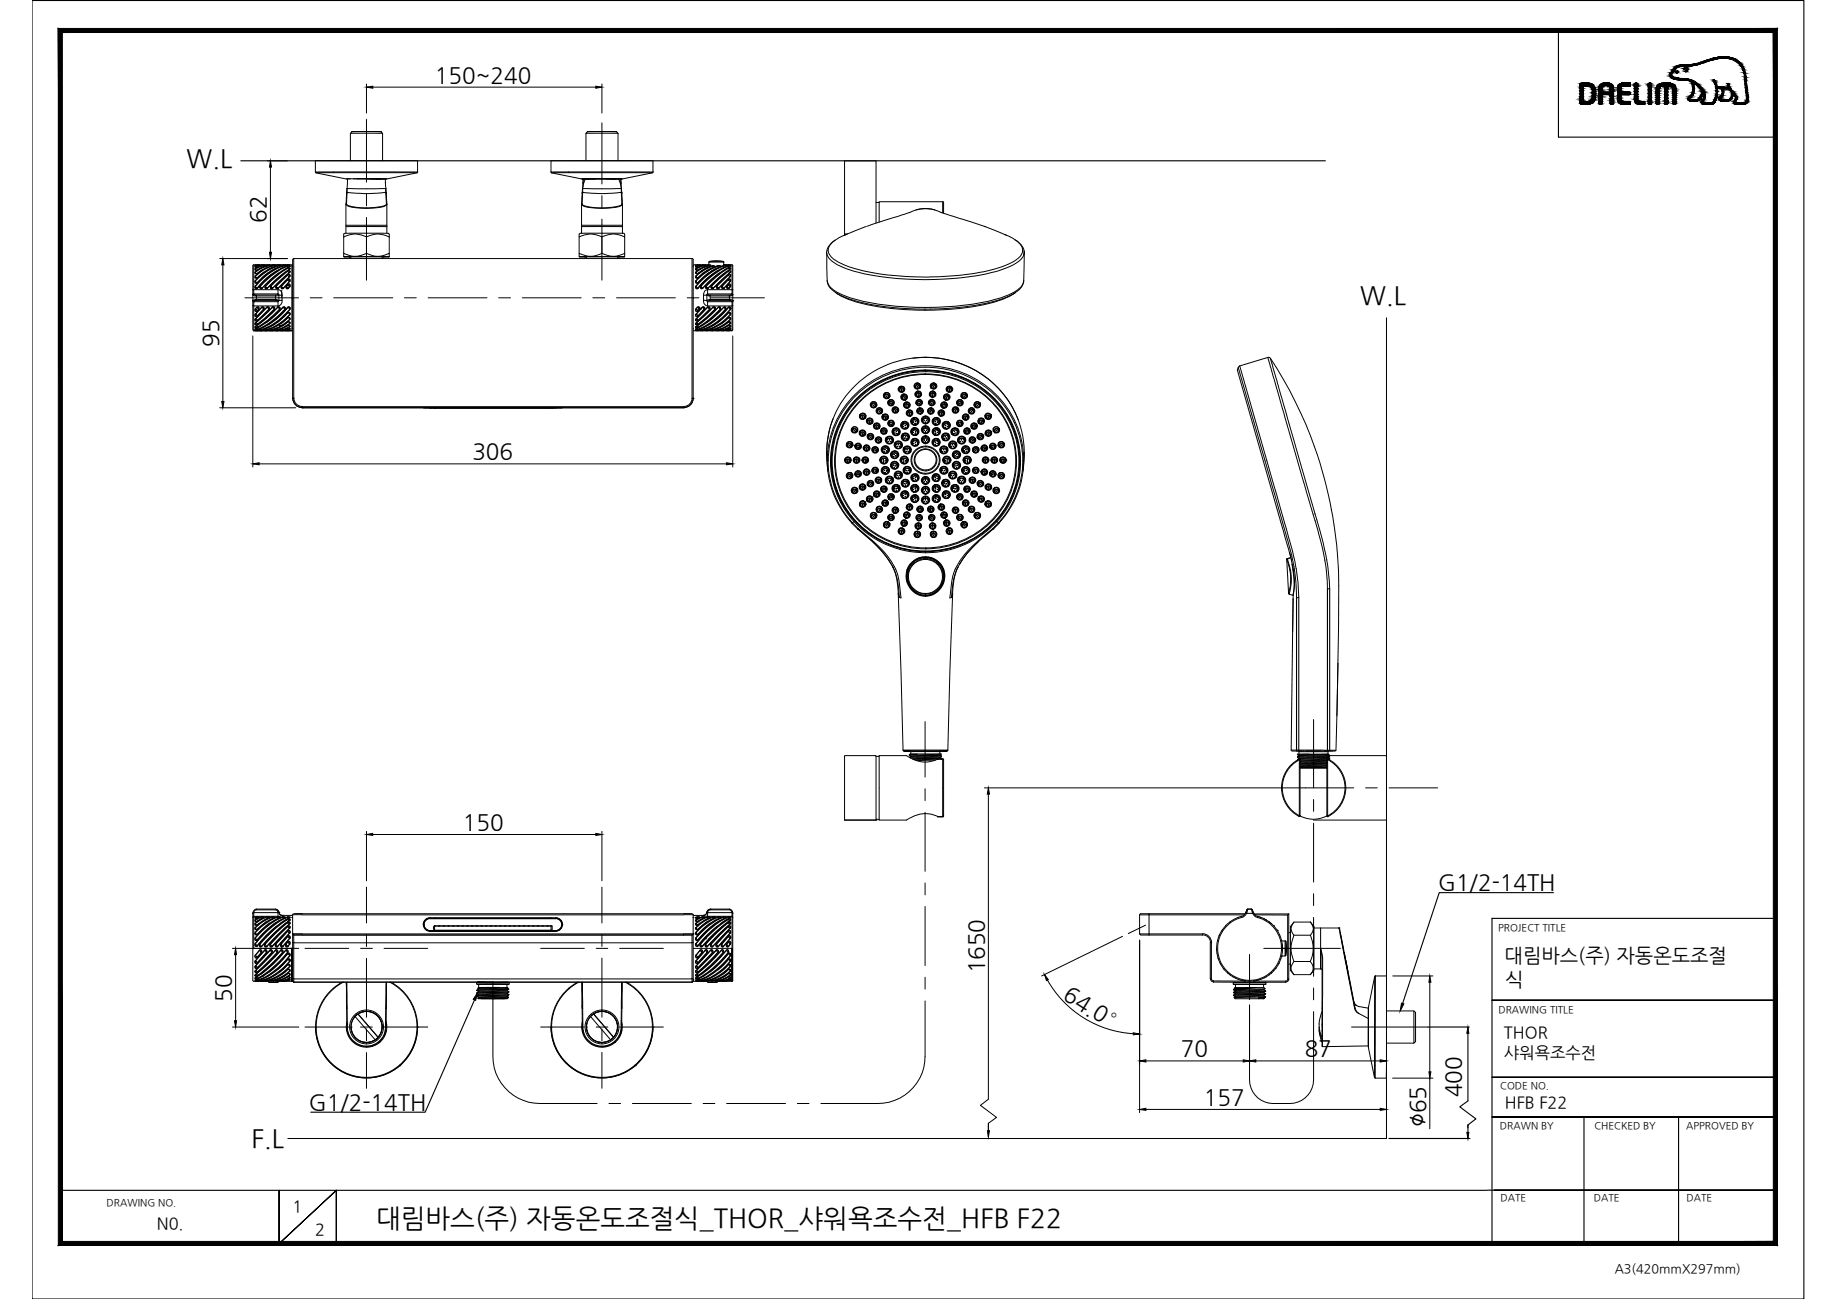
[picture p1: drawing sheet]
<svg xmlns="http://www.w3.org/2000/svg" width="420mm" height="297mm" viewBox="0 0 420 297" stroke-linecap="round" stroke-linejoin="round" font-family="sans-serif">
<defs><g id="words">
<text font-size="6" x="86" y="280.7">대림바스(주) 자동온도조절식_THOR_샤워욕조수전_HFB F22</text>
<g font-size="5.8">
<text x="42.7" y="38.3">W.L</text>
<text x="311.1" y="69.5">W.L</text>
<text x="57.5" y="262.4">F.L</text>
</g>
<text font-size="5.6" x="326" y="257.8" transform="rotate(-90 326 257.8)">∅65</text>
<g font-size="5.1">
<text x="99.5" y="18.9">150~240</text>
<text x="60.8" y="51" transform="rotate(-90 60.8 51)">62</text>
<text x="50" y="79.3" transform="rotate(-90 50 79.3)">95</text>
<text x="108" y="105.1">306</text>
<text x="105.9" y="189.8">150</text>
<text x="328.9" y="203.5">G1/2-14TH</text>
<text x="225.1" y="222.6" transform="rotate(-90 225.1 222.6)">1650</text>
<text x="52.9" y="229.1" transform="rotate(-90 52.9 229.1)">50</text>
<text x="243" y="228.3" transform="rotate(32 243 228.3)">64.0°</text>
<text x="270.1" y="241.6">70</text>
<text x="298.4" y="241.6">87</text>
<text x="334.2" y="250.9" transform="rotate(-90 334.2 250.9)">400</text>
<text x="70.7" y="253.7">G1/2-14TH</text>
<text x="275.4" y="252.7">157</text>
</g>
<g font-size="4.5">
<text x="344.1" y="219.9">대림바스(주) 자동온도조절</text>
<text x="344.3" y="225.5">식</text>
</g>
<g font-size="3.7">
<text x="344" y="237.3">THOR</text>
<text x="344" y="241.9">샤워욕조수전</text>
<text x="344.2" y="253.4">HFB F22</text>
<text x="35.9" y="281.1">N0.</text>
<text x="66.9" y="277.1">1</text>
<text x="72.1" y="282.4">2</text>
</g>
<text font-size="2.9" x="369.3" y="291.1">A3(420mmX297mm)</text>
<g font-size="2.3">
<text x="342.6" y="212.8">PROJECT TITLE</text>
<text x="342.7" y="231.6">DRAWING TITLE</text>
<text x="343.2" y="249">CODE NO.</text>
<text x="343.1" y="258.3">DRAWN BY</text>
<text x="364.7" y="258.2">CHECKED BY</text>
<text x="385.7" y="258.3">APPROVED BY</text>
<text x="24.4" y="275.9">DRAWING NO.</text>
<text x="343.2" y="274.7">DATE</text>
<text x="364.5" y="274.7">DATE</text>
<text x="385.7" y="274.7">DATE</text>
</g>
</g></defs>
<!-- layer: 1 -->
<g fill="none" stroke="#000" stroke-width=".23">
<path d="M72.2 36.8l23.2-.1 .1 .1v2.5l-23.4 .1zM72.3 39.5l6.9 1.4M72.3 39.5h23.1M80.2 30.5h7.3M80.4 30.1v.1M80.5 30.1l-.4 .4v6.3M83.8 30.1h-3.3M83.8 30.1h3.4l.3 .4v6.3M83.8 30.1l3.4 .1M95.3 39.5l-6.8 1.4M126 36.8l23.2-.1 .2 .1v2.5l-23.4 .1zM134 30.5h7.4"/>
<path d="M137.7 30.1l-3.4 .1M137.7 30.1l3.4 .1M137.7 30.1h-2.4a1.05 1.05 0 0 0-1.3 .4v6.3M137.7 30.1h3.3l.4 .4v6.3M66.9 59.4v31.7M67.2 59.1h91.1v32a1.88 1.88 0 0 1-1.9 1.8M67.2 59.1v32M67.2 59.1l-.2 .3M78.6 54.2a5.3 5.3 0 0 1 5.2 0 5.3 5.3 0 0 1 5.2 0M78.6 54.2v3.7M78.8 53.4l-.2 .1v.7M78.8 58.7l-.2-.1v-.7a5.3 5.3 0 0 0 5.2 0 5.3 5.3 0 0 0 5.2 0v.7l-.1 .1"/>
<path d="M78.8 53.3h9a1.06 1.06 0 0 1 1.2 .3v.6M79.1 51.5h9.4M79.1 46.7l.1 .1a3.9 3.9 0 0 0 2.9 .8 14.2 14.2 0 0 0 6.2-.7l.2-.1M79.1 46.7v6.7M79.2 51.8h9.3M79.3 46.6l-.1 .1M79.3 44.1l-.2 2.6M79.4 43.1l-.1 1M79.4 43.1h8.8M79.4 43.1v.9M79.4 44l2 .2a31.8 31.8 0 0 0 6.8-.2l.1 2.8a4.8 4.8 0 0 1-3.1 .7 11 11 0 0 1-5.9-.7zM79.4 43.1h.1"/>
<path d="M79.4 44.1l-.1 .1M79.4 44l-.1 .1M79.5 40.9l-.1 2.2M79.9 58.7h.1M79.9 58.7h7.9h-.4M79.9 58.7h.4h-1.5h10h-1.4M80.2 40.9h-1h9.3M80.2 58.7v.4M80.9 40.9h7.4h-.1M81.6 40.9h5.6h-1.2M83.8 40.9h4.3M83.8 54.2v3.7"/>
<path d="M86 40.9h.1M87.4 58.7v.4M87.8 58.7h.1M87.9 40.9h-3.1M88.1 40.9l.2 2.1M88.1 40.9h.3M88.2 43.1l.1 1M88.2 44.1l.1 .1M88.3 43.1v1M88.3 43.1h-.1M88.3 44.1h.1M88.3 44.1l.2 9.3"/>
<path d="M88.4 46.6l.1 .1M89 54.2v3.7M132.5 54.2v-.7a1.37 1.37 0 0 1 1.3-.2h7.8a1.06 1.06 0 0 1 1.3 .3v.6M132.5 54.2a5.3 5.3 0 0 1 5.2 0 5.3 5.3 0 0 1 5.2 0M132.5 54.2v3.7M132.7 58.7l-.2-.1v-.7a5.3 5.3 0 0 0 5.2 0 5.3 5.3 0 0 0 5.2 0v.7l-.2 .1M133 51.8h9.4M133 51.5h9.4M133 46.8l.1 .1a13.1 13.1 0 0 0 6.3 .7l2.1-.3 .9-.5M133.1 40.9l-6.9-1.4h23l-6.9 1.4M133.2 46.6l-.1 .1M133.3 43.1l-.1 1"/>
<path d="M133.3 43.1l-.3 3.6v6.7M133.3 43.1l.6-2.2h7.6l.6 2.2M133.3 43.1h8.8M133.3 44l2 .2a31.8 31.8 0 0 0 6.8-.2l.1 2.8a4.8 4.8 0 0 1-3.1 .7h-2.4a6.9 6.9 0 0 1-3.5-.7zM133.3 44.1l-.1 .1M133.3 41.8l-.1 1.3M133.4 40.9h.5M133.4 40.9l-.1 1.1v-.2M133.4 40.9l-.1 .9M133.6 40.9h-.4h2.9M133.7 58.7h.4M133.7 58.7h7.9"/>
<path d="M133.8 58.7h.1M134.1 58.7h-1.4h10h-1.4M134.1 58.7v.4M134.3 40.9h6.7h-1.1M134.7 40.9h-1.6h.9M134.7 40.9h7.6M134.7 40.9h.1M134.7 40.9h-1.5h.2M134.7 40.9h-1.5M134.7 40.9h7.5h-.1M137.7 54.2v3.7M139.9 40.9h.1"/>
<path d="M141.3 58.7v.4M141.5 40.9h.4M141.6 58.7h-.3M141.7 58.7h.1M141.7 40.9h-3.1M141.9 40.9l.1 1.1v-.2M141.9 40.9l.1 .9M142 41.8l.4 4.9M142 40.9h.3M142.1 43.1v.9M142.1 44l.1 .1M142.1 44.1l.1 .1"/>
<path d="M142.2 44.1h.1M142.3 46.6l.1 .1M142.4 46.7v6.7M142.9 54.2v3.7M158.3 59.1l.2 .3v31.7M162.1 60v.7M162.3 59.8h3.1l-1.5-.2-1.6 .2M165.4 59.8l.2 .2h-3.5l.2-.2M165.5 60v.6M189.1 57.3v.2M189.1 57.6v.1M191 54.9l-1.5 1.5-.4 .9"/>
<path d="M193.2 53.5h.6M193.6 53.6a6.8 6.8 0 0 0-4.1 3.2 3.1 3.1 0 0 0 2.1 3 26.7 26.7 0 0 0 9.6 2.8 76.3 76.3 0 0 0 18.5 .3h.4a30.7 30.7 0 0 0 12.3-3.5 2.42 2.42 0 0 0 1.5-2.3 2.42 2.42 0 0 0-1.7-2.2l-2.5-1.3M198.2 51.8l-5.1 2M200.4 51v-14.2h-7.2v17M200.4 46.3h.7M208.1 48.6a7.7 7.7 0 0 1 7.2 0M208.1 48.6l-9.7 3.1M209.5 48a8 8 0 0 1 4.3 0M211.7 47.7h.1M215.2 48.6l10.2 3.2M215.6 48.7v-2.6h-14.5v4.7M215.6 46.1l.2 .2"/>
<path d="M215.8 46.3v2.4M225.2 51.8l5 2M232.2 54.8a3.6 3.6 0 0 1 2 2.7M234.2 58.2a5.5 5.5 0 0 1-3.5 2.9 43.1 43.1 0 0 1-14.9 2.7 59.9 59.9 0 0 1-22.2-2.3 7.8 7.8 0 0 1-4.2-2.8l-.3-1 .1 6.5M234.2 57.6v.6M234.3 57.5l-.2 6.7M234.3 57.7l-.1 .5M57.8 69.9v5.5l.2 .2M57.8 69.9l.2 .1M57.8 68.8v1.1M57.8 66.3l.2-.1v1M57.8 66.3v1.1"/>
<path d="M57.8 68.8l.2 .2M57.8 68.8h.1M57.8 67.4v1.4M57.9 67.3l.7 .2v.2l-.7-.2zM57.9 68.7l.7-.2v.2l-.4 .1-.2 .2-.2-.2zM58 75.6h8.8zM58 60.6l-.2 .2v5.5M58 60.6v5.6h5.6M58 70v5.6M58 69v1M58 67.2l-.2 .2M58 69h.1"/>
<path d="M58 60.6h8.8M58 70h5.6M58 67.2h5.6M58 69h5.6M58 67.2h.1M58.3 75.6a14.8 14.8 0 0 0 7.6-5.4h.3l.2 .3a12.4 12.4 0 0 1-7.5 5.1zM58.3 65.7h.1M58.4 75.6h.5M58.4 75.3l.5 .1M58.4 62.2v.3l.4 .1M58.4 64.2v.4h.4M58.4 65.4v.3"/>
<path d="M58.4 65.7l.1 .2h.3M58.4 60.9v.2h.5M58.4 60.6l.5 .1M58.4 71.9a.34 .34 0 0 0 0 .5 .34 .34 0 0 0 .5-.1M58.4 73l-.1 .3 .6 .1M58.4 73.9l-.1 .2 .2 .2h.4M58.4 70.6l.3-.3a.37 .37 0 0 1 .5 0 .37 .37 0 0 1 0 .5M58.4 70.6a.36 .36 0 0 0 0 .5 .36 .36 0 0 0 .5 0M58.4 60.7h.1M58.4 71.9h.1M58.4 73h.1M58.4 73.9h.1"/>
<path d="M58.4 74.7h.1M58.4 60.6v.1M58.4 60.9l.1 .3M58.4 61.4v.1M58.4 63.1v.1M58.4 70.6v.1M58.4 60.7h.5M58.4 74.7v.1l.5 .2M58.4 61.5l.1 .3 .4-.1M58.4 73.9v.3l.5 .1M58.4 73v.3l.5 .1M58.4 63.2l.4 .4"/>
<path d="M58.4 63.2v.3h.4M58.4 71.9v.3l.5 .1M58.4 70.7l.1 .4h.4M58.4 70.7l.4 .4 .3-.4M58.4 75.2l-.1 .2h.6M58.4 61.5l.1 .3M58.5 75.3h-.1M58.6 67.7h4.4v.8h-4.4zM58.6 67.5h4.4M58.6 68.7h4.4M58.7 70.3h.1M58.7 60.9l-.1 .1"/>
<path d="M58.8 70.3l.3 .4M58.8 70.3l.3-.1 .1 .3M58.8 70.3l-.4 .4M58.8 60.6h.6l-.5 .1M58.8 60.6v.1l.4-.1M58.8 63.5h.1M58.8 64.6l.1 .1M58.8 65.9h.1M58.8 60.6h-.4M58.9 60.7l-.1 .1 .1-.1M58.9 61.1l-.1 .1M58.9 62.5l-.1 .1"/>
<path d="M59.1 70.7l.1 .1M59.2 70.5l-.1 .2M59.2 70.5h.1M59.2 70.8l-.3 .3M59.3 64.4a10.9 10.9 0 0 1 7.1-3.8 15.1 15.1 0 0 0-7.6 5.4h-.3l-.2-.5zM59.4 75.6h-.1h.6M59.4 65.7h.1M59.4 75.6h.5M59.5 65.4v.3M59.5 65.7l.1 .2h.3M59.5 65.9h.3M59.8 70.3a.38 .38 0 0 1 .5 0 .38 .38 0 0 1 0 .5"/>
<path d="M59.8 70.3h.1M59.8 70.3l-1.4 1.6M59.9 70.3l.3-.1 .1 .3M59.9 70.3l-1.5 1.6M59.9 70.3l.3 .4M59.9 60.6h.6l-1.6 .5M59.9 60.6l-1.5 .3M59.9 60.6h.1M60 60.6l-1.6 .5M60 60.6h.4M60 60.6v.2M60 61.7l-1.2 .9"/>
<path d="M60.2 70.7l-1.4 1.5-.3-.3M60.2 70.7l.1 .1M60.3 70.5h.1M60.3 70.5l-.1 .2M60.3 70.8l-1.4 1.5M60.4 62.2l-1.6 1.3M60.6 65.7l.2 .1M60.7 75.6h.3M60.7 65.3v.2M60.7 65.9h.4M60.7 65.9h.3M60.7 65.5v.4"/>
<path d="M60.7 65.5l.3 .3M61 65.8h.1M61 65.8l.1 .1M61 75.6h.1M61 70.2l-2.6 2.8M61 70.2a.38 .38 0 0 1 .6 .1 .38 .38 0 0 1-.1 .5l-2.6 2.6M61 70.2l.1 .1M61.1 70.3l-2.7 2.7M61.1 70.3l.3-.1 .2 .3M61.1 70.3h.1M61.1 65.9h.1M61.2 60.6h.5l-1.5 .4-1.6 .8-.3-.2 .1-.2"/>
<path d="M61.2 60.6a6.2 6.2 0 0 0-2.8 .8M61.2 60.6h.1M61.2 60.6a5.6 5.6 0 0 0-2.8 .9M61.2 70.3l.3 .4M61.2 70.3h.1M61.2 60.6h.4M61.4 62.3l-2.6 2.3M61.5 70.7l-2.7 2.6-.2-.3h-.2M61.5 70.7v.1M61.6 70.5l-.1 .2M61.6 70.5h.1M61.7 75.6h.6"/>
<path d="M61.8 75.6h.4M61.9 65.7h.1M61.9 65.9h.4M61.9 65.3a.36 .36 0 0 0 0 .6 .36 .36 0 0 0 .5 0M61.9 65.3l.1 .1M62 65.4l-.1 .5M62 65.4l.2 .4M62.1 62.8l-1.6 1.3-1.7 1.8h-.3M62.2 65.8h.1M62.2 75.6h.1M62.2 65.8l.2 .1M62.3 70.2l-3.9 3.7"/>
<path d="M62.3 70.2a.38 .38 0 0 1 .5 .1 .38 .38 0 0 1-.1 .5M62.3 70.2l.1 .1M62.4 70.3l.3-.1v.5M62.4 70.3l-4 3.6M62.4 70.3l.1 .1M62.4 60.6a5.5 5.5 0 0 0-4.1 1.8l.2 .2 .4-.1M62.4 60.6h.5M62.4 60.6h.1M62.4 60.6l-1 .2-2 .8-1 .7 .2 .3M62.4 60.6h.4M62.5 70.4l.2 .3M62.5 70.4h.1"/>
<path d="M62.7 70.7l-2 1.9-1.9 1.6-.3-.4M62.7 70.7v.1M62.7 70.8l-3.8 3.5M62.8 70.5h.1M62.8 61.5l-1.1 .6M62.9 74.1l-1.1 .6M63 60.6h-.1a8.1 8.1 0 0 0-4 1.9M63.1 65.7h.1M63.1 65.7l.2 .2h.3M63.1 75.6h.4M63.2 65.9h.3M63.2 65.9h.2"/>
<path d="M63.2 65.3v.1M63.2 65.4l.2 .4M63.2 65.4l-.1 .3M63.3 61.9a18.1 18.1 0 0 0-4.5 4M63.4 65.8h.1M63.4 65.8l.2 .1M63.5 75.6h.1M63.5 70.2a32.3 32.3 0 0 1-5.2 4.6l.6 .2M63.5 70.2a.38 .38 0 0 1 .5 .1 .38 .38 0 0 1 0 .5M63.5 70.2l.1 .1M63.5 65.9h.2M63.6 70.3h.4v.5"/>
<path d="M63.6 70.3h.1M63.6 70.3l-2.6 2.5-2.6 1.9M63.6 66.2a1.06 1.06 0 0 1 .9 1.3M63.6 67.2l.2 .3M63.6 67.2l-.6 .3v.2M63.6 66.2v1M63.6 69v1M63.6 65.9h.1M63.6 60.6h.6a9.3 9.3 0 0 0-5.3 2.9M63.6 60.6a7.7 7.7 0 0 0-5.3 2.7l.2 .3 .4-.1M63.6 60.6h.1M63.7 60.6a8.5 8.5 0 0 0-5.3 2.6"/>
<path d="M63.7 60.6h.3M63.7 70.3l.2 .4a20.1 20.1 0 0 1-5.1 4.1l-.1-.3M63.7 70.3h.1M63.8 68.7h.7a1.14 1.14 0 0 1-.9 1.3M63.8 67.5h.7M63.8 67.5v1.2M63.8 68.7l-.2 .3M63.8 68.7l-.8-.2v.2l.4 .1 .2 .2M63.8 67.5l-.8 .2M63.8 70.4l.2 .1M64 70.8l-2.6 2.4-2.5 1.8M64 74.4h.8"/>
<path d="M64 74.2v.5M64.3 75.6h-.2h.6M64.3 75.6h.3M64.3 65.7h.1M64.3 65.7l.2 .2h.3M64.3 65.3a.38 .38 0 0 0 0 .6 .38 .38 0 0 0 .5 0M64.3 65.3l.1 .2M64.4 65.5l.3 .4M64.4 65.5l-.1 .2M64.4 65.9h.5M64.4 66.4v1.7M64.5 67.5v1.2"/>
<path d="M64.6 75.4v.2M64.6 75.6h.1M64.7 70.3h.1M64.8 70.3h.4v.5M64.8 70.3h.1M64.8 70.3l-1.9 1.9-2 1.6M64.8 65.9h.1M64.8 60.6a9.9 9.9 0 0 0-6.4 3.6M64.8 60.6h.6a12.9 12.9 0 0 0-6.8 4.2l-.3-.3 .1-.3M64.8 60.6h.1M64.9 60.6h.4M64.9 60.6a10.4 10.4 0 0 0-6.5 3.6l.4 .5"/>
<path d="M64.9 70.3h.2M64.9 70.3l.2 .4a16.3 16.3 0 0 1-6.3 4.6l-.1-.3M64.9 70.3h.1M65 70.4l.2 .1M65.2 70.8a17.2 17.2 0 0 1-6.3 4.6M65.2 70.8a.37 .37 0 0 0 0-.5 .37 .37 0 0 0-.5 0 18.5 18.5 0 0 1-6.3 4.9M65.4 65.7h.1M65.4 65.7l.2 .2h.3M65.5 65.4a.36 .36 0 0 0-.1 .5 .36 .36 0 0 0 .6 0M65.5 75.6h.4M65.5 65.4v.1M65.5 65.5l.3-.4 .5 .4"/>
<path d="M65.5 65.5l.4 .4M65.5 65.5l-.1 .2M65.5 62l-2.2 1.7-2.2 2.2M65.6 65v.1M65.6 65.7l-.1 .2M65.8 75.4v.2l.5-.1M65.8 60.8l.5 .1a25.5 25.5 0 0 0-6.6 5.2l-.3-.3 .1-.4M65.8 61.2l.5 .3M65.8 74.5l.4-.1 .1 .3a6 6 0 0 1-2.8 .9M65.8 61.9l.4 .1 .1 .3M65.8 62.8l.4 .1 .1 .3M65.8 63.8l.5 .2v.3"/>
<path d="M65.8 65l.4 .1 .1 .4M65.8 63.8a.36 .36 0 0 1 .5 0 .36 .36 0 0 1 0 .5M65.8 62.8l-2.6 2.5a.38 .38 0 0 0-.1 .6 .38 .38 0 0 0 .5 0M65.8 62.8l.4-.1 .2 .3-.1 .2M65.8 61.9l-3.9 3.4M65.8 61.9h.4l.1 .4M65.8 60.8a16.7 16.7 0 0 0-6.3 4.6M65.8 60.8h.5v.2M65.8 75.1l-1.5 .5M65.8 75.1h.5v.2M65.8 75.5l.5 .1M65.8 75.5l-.5 .1h.6"/>
<path d="M65.8 65a.37 .37 0 0 1 .5 0 .37 .37 0 0 1 0 .6M65.8 72.7a9.5 9.5 0 0 1-5.3 2.9h.5M65.8 72.7a.33 .33 0 0 1 .5-.1 .33 .33 0 0 1 0 .5 8.5 8.5 0 0 1-5.3 2.5M65.8 73.6a7.5 7.5 0 0 1-4.1 2M65.8 73.6h.2l.4 .2a5.5 5.5 0 0 1-4.1 1.8M65.8 61.2a21 21 0 0 0-5.2 4.4v.3l.3 .2 .2-.2M65.8 61.2h.5v.3M65.8 60.6h.5M65.8 73.6h.1M65.8 72.7h.1M65.8 71.5h.1M65.8 70.3h.1"/>
<path d="M65.8 63.8l-1.5 1.5M65.8 65l-.3 .4M65.8 73.6l-1.2 .9M65.8 73.6h.4l.1 .4M65.8 72.7l-1.5 1.3M65.8 72.7l.4-.1 .1 .4M65.8 71.5l.5 .1v.4M65.8 71.5l-2.6 2.4M65.8 70.3l.3-.1 .2 .3M65.8 70.3l.5 .4a12.8 12.8 0 0 1-7.5 4.9v-.2M65.8 70.3a19 19 0 0 1-4.4 4M65.8 75.5h-.1"/>
<path d="M65.8 75.4l-.1 .1M65.8 75.4v.1M65.8 75v.1M65.9 70.3l-1.5 1.6-1.5 1.2M65.9 72.6l.4 .4M65.9 71.5l.4 .4a10.5 10.5 0 0 1-6.5 3.7v-.2M65.9 60.8l-.1-.2a12.9 12.9 0 0 0-7.4 4.9l.4 .4M65.9 65.9h.1M66 61.2l-.2-.3a18.1 18.1 0 0 0-6.3 4.6l.4 .4 1.9-1.9 2-1.6M66 75.2h.1M66 73.6l.3 .3-1 .7a6.7 6.7 0 0 1-3.1 1M66 61.6l-.2-.3-1.8 1.3-3.3 2.9"/>
<path d="M66.1 74.4l.2 .3M66.2 64.3l-.4-.3-1.4 1.5M66.2 62.4l-.4-.4-3.8 3.4M66.2 75l.1 .2M66.3 75.2l-1.7 .4M66.3 73a8.5 8.5 0 0 1-5.3 2.6M66.3 63.2l-2.7 2.7M66.3 63.2h-.3l-.2-.3-2.6 2.5M66.3 62.3l-4 3.6M66.3 63.2h.1M66.3 75.5v.1M66.3 75.2v.1"/>
<path d="M66.3 73v.1M66.3 65.5v.1M66.3 65.5l-.4 .4M66.3 64.3h.1M66.3 64.3l-1.5 1.6M66.3 70.5h.1M66.3 70.5v.3M66.3 62.3l-3.9 3.6M66.3 74.7l.1-.2-.4-.1a7.7 7.7 0 0 1-3.1 1.2h.6M66.3 74.7a5.6 5.6 0 0 1-2.8 .9M66.3 75.3l-1.6 .3M66.3 72a10.3 10.3 0 0 1-6.4 3.6"/>
<path d="M66.3 72a.34 .34 0 0 0 0-.5 .34 .34 0 0 0-.5 0 11.4 11.4 0 0 1-6.4 4.1M66.3 61.5l-2.5 1.9-2.7 2.5M66.3 60.9h.1M66.3 75.5h.1M66.3 75.1v.1M66.3 61.5l-.2 .1M66.3 62.3h.1M66.3 60.6v.1M66.3 75.6h-.4M66.3 65.6l-.3 .3M66.8 60.6v15M66.8 75.2h.1"/>
<path d="M66.8 61h.1M66.8 68.3h.1M158.5 75.2h.1M158.5 61h.1M158.5 68.3h.1M159 75.6a14 14 0 0 0 7.6-5.3 .37 .37 0 0 1 .5 0 .37 .37 0 0 1 0 .5 12.8 12.8 0 0 1-7.5 4.8zM159.1 65.7h.1M159.1 75.3l.5 .1M159.1 65.7l.2 .2h.3M159.2 75.6h.4M159.2 64.2v.4h.4M159.2 65.4l-.1 .3"/>
<path d="M159.2 63.1a.32 .32 0 0 0 0 .5 .32 .32 0 0 0 .4-.1M159.2 73l-.1 .3 .5 .1M159.2 73.9l-.1 .3 .5 .1M159.2 75.2l-.1 .2h.5M159.2 60.9l-.1 .2h.5M159.2 60.6h-.2l.6 .1M159.2 70.6a.35 .35 0 0 0-.1 .5 .35 .35 0 0 0 .5 0M159.2 74.7l-.1 .2 .5 .1M159.2 71.9a.33 .33 0 0 0 0 .5 .33 .33 0 0 0 .4-.1M159.2 60.7h.1M159.2 60.6v.1M159.2 60.9v.1"/>
<path d="M159.2 61.4v.1M159.2 62.2v.1M159.2 63.1v.1M159.2 70.6v.1M159.2 71.9h.1M159.2 73h.1M159.2 73.9h.1M159.2 74.7h.1M159.2 60.7h.4M159.2 74.7v.1l.4 .2M159.2 61.5l.1 .3 .3-.1M159.2 73.9v.3l.4 .1"/>
<path d="M159.2 62.3l.2 .3M159.2 62.3v.2l.4 .1M159.2 73v.3l.4 .1M159.2 63.2l.3 .4M159.2 63.2v.3h.4M159.2 71.9v.3l.4 .1M159.2 70.7l.1 .4h.3M159.2 70.7l.4 .4 .3-.4M159.2 61l.1 .2M159.2 61l-.1 .1M159.2 61.5l.1 .3M159.2 75.5v.1"/>
<path d="M159.2 75.2h.1M159.3 75.3h-.2M159.5 70.3a.37 .37 0 0 1 .5 0 .37 .37 0 0 1 0 .5M159.5 60.9l-.1 .1M159.5 70.3h.1M159.5 70.3l-.3 .3M159.5 70.3l.4 .4M159.5 70.3l.3-.1 .2 .3M159.5 70.3l-.3 .4M159.6 60.6h.6l-.6 .1M159.6 60.6h.1M159.6 63.5h.1"/>
<path d="M159.6 64.6v.1M159.6 65.9h.1M159.6 60.6h-.4M159.6 62.5a7.4 7.4 0 0 1 3.7-1.8 8.5 8.5 0 0 0-4.1 2.4M159.6 61.1v.1M159.6 62.5v.1M159.9 62.3l-.3 .3M159.9 70.3v.2M159.9 71.1h.1M159.9 70.7l.1 .1M160 70.5h.1M160 70.5l-.1 .2"/>
<path d="M160 60.6l-.4 .1M160 70.8l-.4 .3M160.1 64.4a10.9 10.9 0 0 1 7-3.8h.1a14.1 14.1 0 0 0-7.6 5.4h-.3l-.3-.4zM160.2 65.7h.1M160.2 65.7l.2 .2h.3M160.2 75.6h.5M160.3 65.4l-.1 .3M160.3 70.6v.1M160.4 70.4l-.1 .2M160.5 70.3h.6M160.6 70.3a.36 .36 0 0 1 .5 0 .36 .36 0 0 1 0 .5M160.6 65.9h-.2"/>
<path d="M160.6 70.3h.1M160.6 70.3l-1.4 1.6M160.7 70.3l.3-.1 .1 .3M160.7 70.3l-1.5 1.6M160.7 70.3l.3 .4M160.7 60.6h.6l-1.7 .5M160.7 60.6l-1.5 .3M160.7 60.6h.1M160.8 60.6l-1.6 .4M160.8 60.6h.4M160.8 60.6v.2M160.9 68.7a1.14 1.14 0 0 0 .9 1.3"/>
<path d="M160.9 68.7h.8M160.9 67.5v1.2M161 70.7l-1.4 1.5-.3-.3M161 70.7l.1 .1M161.1 70.8l-1.5 1.5M161.1 70.5h.1M161.1 70.5l-.1 .2M161.4 75.6h.4M161.4 65.7h.1M161.5 65.7l.1 .1M161.5 65.3v.6h.4M161.5 65.3a.38 .38 0 0 0-.1 .6 .38 .38 0 0 0 .5 0"/>
<path d="M161.7 67.5h-.8M161.7 67.5v1.2M161.7 68.7l.1 .3M161.7 70.3h.2M161.8 65.8h.1M161.8 65.8l.1 .1M161.8 75.6h.1M161.8 70h5.6v5.6h-8.8M161.8 70.2l-2.6 2.8M161.8 70.2a.38 .38 0 0 1 .5 .1 .38 .38 0 0 1 0 .5l-2.7 2.6M161.8 66.2l-.4 .2a1.22 1.22 0 0 0-.5 1.1M161.8 67.2l-.1 .3"/>
<path d="M161.8 67.2l.6 .3v.2l-.7-.2M161.8 66.2v1M161.8 69v1M161.8 66.2h5.6M161.8 67.2h5.6M161.8 69h5.6M161.8 70.2l.1 .1M161.9 61.8l-1.2 .7-1.1 1M161.9 70.3l-2.7 2.7M161.9 70.3l.3-.1 .1 .3M161.9 70.3h.1M161.9 65.9h.1"/>
<path d="M162 60.6h.1M162 60.6a5.6 5.6 0 0 0-2.8 .9M162 70.3l.3 .4M162 70.3h.1M162 70.3h.3M162.1 60.6h-.1a6.2 6.2 0 0 0-2.8 .8M162.1 60.6h.1M162.1 60.6h-3.5M162.2 62.3l-2.6 2.3M162.3 70.7l-2.7 2.6-.2-.3h-.2M162.3 70.7v.1M162.3 70.5v.2"/>
<path d="M162.3 70.5h.1M162.4 60.6h.1M162.4 67.7h4.4v.8h-4.4zM162.4 68.5v.2l-.4 .1-.2 .2M162.4 68.5l-.7 .2M162.4 67.5h4.4M162.4 68.7h4.4M162.5 60.6a4.8 4.8 0 0 0-3.4 1.8l.2 .2 .3-.1M162.5 60.6l-1.5 .4-1.6 .8-.3-.1 .1-.3M162.5 75.6h.5M162.5 60.6l.1 .1M162.6 60.7a6.7 6.7 0 0 0-3.4 1.6"/>
<path d="M162.6 60.7v.2M162.6 75.6h-.1M162.6 65.7h.1M162.6 75.6h.4M162.7 65.3a.38 .38 0 0 0-.1 .6 .38 .38 0 0 0 .6 0M162.7 65.3l.1 .1M162.8 65.4l-.1 .5h.4M162.8 65.4l.2 .4M162.9 62.8l-1.7 1.3-1.6 1.8M163 65.8h.1M163 75.6h.1M163 65.8l.1 .1"/>
<path d="M163 60.8v.1M163.1 70.2l-3.9 3.7M163.1 70.2a.38 .38 0 0 1 .5 .1 .38 .38 0 0 1-.1 .5M163.1 60.7h.1M163.1 70.2v.1M163.1 70.3h.4v.4M163.1 70.3l-3.9 3.6M163.1 65.9h.1M163.1 70.3l.2 .1M163.2 70.3h.3M163.3 60.7v.1M163.3 70.4l.2 .3"/>
<path d="M163.3 70.4h.1M163.3 70.3h.2M163.3 60.8a9.4 9.4 0 0 0-4.1 2.4M163.3 60.8l.1 .2M163.5 70.7l-2 1.9-1.9 1.6-.1-.3-.2-.1M163.5 70.7v.1M163.5 70.8l-3.9 3.5M163.6 70.5h.1M163.6 61.5l-1.1 .6M163.7 74.1l-1.1 .6M163.9 75.6h.4M163.9 65.7h.1"/>
<path d="M163.9 65.7l.1 .2h.3M164 65.3v.1M164 65.4l.2 .4M164 65.4l-.1 .3M164.1 61.9a18.1 18.1 0 0 0-4.5 4M164.2 65.8h.1M164.2 65.8l.2 .1M164.3 75.6h.1M164.3 60.7l-.2 .1M164.3 70.2l-2.6 2.6-2.5 1.9M164.3 70.2a.38 .38 0 0 1 .5 .1 .38 .38 0 0 1 0 .5l-2.6 2.4-2.6 1.8M164.3 65.9h.1"/>
<path d="M164.3 70.2v.1M164.3 70.3h.4v.4M164.3 70.3h.2M164.3 70.3l-2.5 2.5-2.6 1.9M164.5 70.3l.2 .4M164.5 70.3h.1M164.5 70.3h.3M164.5 60.7l.2 .1M164.5 60.7a10.8 10.8 0 0 0-5.3 3.5M164.5 60.7a8.8 8.8 0 0 0-4.9 2.8M164.6 70.4l.2 .1M164.7 60.8a11.9 11.9 0 0 0-5.5 3.4l.4 .5"/>
<path d="M164.7 60.8l.3 .1M164.7 70.7l-3.2 2.9-1.9 1.2-.1-.3M164.7 70.7l.1 .1M165.1 65.7h.1M165.1 65.7l.2 .2h.3M165.1 75.6h.3M165.1 65.3a.38 .38 0 0 0 0 .6 .38 .38 0 0 0 .5 0M165.1 65.3l.1 .2M165.2 65.5l.3 .4M165.2 65.5l-.1 .2M165.4 75.4v.2M165.4 75.6h.1"/>
<path d="M165.5 70.3h.1M165.5 60.6h-.1h.3M165.5 70.3h.4v.5M165.5 70.3h.2M165.5 70.3l-1.9 1.9-1.9 1.6M165.5 60.6h1.9M165.6 65.9h.1M165.7 70.3l.2 .4a16.3 16.3 0 0 1-6.3 4.6l-.1-.3M165.7 70.3h.1M165.7 70.3h.2M165.8 70.4l.2 .1M165.9 70.8a16.3 16.3 0 0 1-6.3 4.6"/>
<path d="M165.9 70.8a.36 .36 0 0 0 .1-.5 .36 .36 0 0 0-.5 0 18.5 18.5 0 0 1-6.3 4.9M166.1 60.6h-.5h.6a11.9 11.9 0 0 0-6.6 4.2l-.5-.1 .1-.5M166.2 65.7h.1M166.2 65.7l.2 .2h.3M166.3 62l-2.2 1.7-2.2 2.2M166.3 65.4a.36 .36 0 0 0-.1 .5 .36 .36 0 0 0 .6 0l.3-.3M166.3 75.6h.3M166.3 65.4v.1M166.3 65.5l.3-.4 .4 .4M166.3 65.5l.4 .4M166.3 65.5l-.1 .2M166.5 75.5h.1"/>
<path d="M166.6 60.6h.5M166.6 75.4v.2l.4-.1M166.6 60.8l.5 .1M166.6 61.2l.5 .3M166.6 74.5l.3-.1 .2 .1-.1 .2M166.6 61.9l.4 .1v.3M166.6 62.8l.4 .1v.3M166.6 63.8l.4 .2v.3M166.6 65l.4 .1v.4M166.6 72.7a10.1 10.1 0 0 1-5.4 2.9h.6M166.6 72.7a.33 .33 0 0 1 .4-.1 .33 .33 0 0 1 .1 .5 8.5 8.5 0 0 1-5.3 2.5M166.6 73.6l-.5 .4a7 7 0 0 1-3.5 1.6"/>
<path d="M166.6 73.6a.32 .32 0 0 1 .4 0 .32 .32 0 0 1 .1 .4l-2 1.2-2.1 .4M166.6 75.1l-1.7 .5h.6M166.6 75.1h.5v.2M166.6 75.5l.5 .1M166.6 75.5l-.5 .1h.6M166.6 63.8a.36 .36 0 0 1 .5 0 .36 .36 0 0 1 0 .5M166.6 62.8l-2.6 2.5a.38 .38 0 0 0-.1 .6 .38 .38 0 0 0 .5 0M166.6 62.8l.4-.1 .2 .3-.1 .2M166.6 61.9l-3.9 3.4M166.6 61.9h.4l.1 .4M166.6 60.8a15.9 15.9 0 0 0-6.3 4.6M166.6 60.8h.5v.1"/>
<path d="M166.6 65a.37 .37 0 0 1 .5 0 .37 .37 0 0 1 0 .6M166.6 61.2l-2.5 1.8-2.6 2.3M166.6 61.2l.6 .2a34.1 34.1 0 0 0-5.3 4.5M166.6 75.6h.1M166.6 73.6h.1M166.6 72.7h.1M166.6 71.5h.1M166.6 70.3h.1M166.6 63.8l-1.5 1.5M166.6 65l-.3 .4M166.6 61.4h.3M166.6 73.6l-1.2 .9"/>
<path d="M166.6 73.6l.4 .1 .1 .3M166.6 72.7l-1.5 1.3M166.6 72.7l.3-.1 .2 .2-.1 .2M166.6 71.5l.4 .1 .1 .4M166.6 71.5l-2.6 2.4M166.6 70.3l.3-.1 .2 .3M166.6 70.3l.4 .4a12.6 12.6 0 0 1-7.4 4.9v-.2M166.6 70.3a19 19 0 0 1-4.4 4M166.6 75.5h-.1M166.6 75v.1M166.7 71.5l.3 .4a10.3 10.3 0 0 1-6.4 3.7l-.1-.2M166.7 60.8l-.1-.2a12.9 12.9 0 0 0-7.4 4.9l.4 .4"/>
<path d="M166.7 72.6l.3 .4M166.7 65.9h.1M166.8 61.2l-.2-.3a18.1 18.1 0 0 0-6.3 4.6l.4 .4 1.9-1.9 1.9-1.6M166.8 75.2h.1M166.8 73.6l.2 .3-.9 .7a6.7 6.7 0 0 1-3.1 1M166.8 61.6l-.2-.3-2.5 1.8-2.6 2.4 .3 .3M166.8 67.5l.6-.3 .2 .2-.5 .3h-.3zM166.8 68.5l.8 .2v.2l-.8-.2zM166.9 70.3h-.2l-1.5 1.6-1.5 1.2M166.9 64.3l-.3-.3-1.4 1.5M166.9 74.4l.1 .3M167 62.4l-.4-.4-3.8 3.4"/>
<path d="M167 75v.2M167 75.2l-1.6 .4M167 74.7a5.7 5.7 0 0 1-2.7 .9M167 73a8.5 8.5 0 0 1-5.2 2.6M167 63.2l-2.7 2.7M167 63.2l-.4-.3-2.6 2.5M167 62.3l-3.9 3.6M167 75.2l.1 .1M167 75.5l.1 .1M167 74.7h.1M167 73l.1 .1M167 65.5l.1 .1"/>
<path d="M167 65.5l-.3 .4M167 64.3h.1M167 64.3l-1.4 1.6M167 63.2h.1M167.1 70.5h.1M167.1 60.9h-.1M167.1 70.5v.3M167.1 72a10.5 10.5 0 0 1-6.4 3.6M167.1 72a.34 .34 0 0 0 0-.5 .34 .34 0 0 0-.5 0 11.5 11.5 0 0 1-6.5 4.1h.6M167.1 74.7a.28 .28 0 0 0-.1-.3 .28 .28 0 0 0-.4 .1 6.7 6.7 0 0 1-2.9 1.1h.6M167.1 74.7a6 6 0 0 1-2.8 .9M167.1 75.3l-1.6 .3"/>
<path d="M167.1 63.2l-2.7 2.7M167.1 62.3l-3.9 3.6M167.1 60.9a25.5 25.5 0 0 0-6.6 5.2l-.3-.3 .1-.4M167.1 75.5h-.1M167.1 75.1l-.1 .1M167.1 61.5l-.2 .1M167.1 62.3h-.1M167.1 61.5h-.1M167.1 60.9l-.1 .1M167.1 75.6h-.4M167.1 64.3l-1.5 1.6M167.4 60.6l.2 .2v5.5"/>
<path d="M167.4 60.6v5.6M167.4 66.2l.2 .1M167.4 66.2v1l.2 .2M167.4 69v1l.2-.1M167.4 69h.1M167.4 67.2h.1M167.6 69.9v5.5l-.2 .2M167.6 66.3v1.1M167.6 68.8v1.1M167.6 68.8l-.2 .2M167.6 68.8h.1M167.6 67.4v1.4"/>
<path d="M190.1 66.1a2.41 2.41 0 0 1-.9-1.9 3.2 3.2 0 0 0 1.9 2.4 31.1 31.1 0 0 0 11.9 3.2 69 69 0 0 0 25.9-1.7 8 8 0 0 0 5.1-3.3l.1-.6a4 4 0 0 1-2.5 3.1M190.2 66.1a17.7 17.7 0 0 0 8.5 3.4 70.8 70.8 0 0 0 29.4-.8l2.2-.8 1.9-1M191.2 67a26.3 26.3 0 0 0 11.5 3.4 69.1 69.1 0 0 0 25.1-1.4l2.2-.8 1.7-.9M66.9 91.1h.1M67.2 91l-.2 .1a1.99 1.99 0 0 0 2.1 2.1M67.2 91.1a1.88 1.88 0 0 0 1.9 1.8M69.1 93.2h.1M69.1 93h87.3v.2h-87.3zM69.1 93.2h87.3M96.8 93.2h1.6zM98.3 93.2h28.8M98.3 93.2h.1"/>
<path d="M98.3 93.2h28.8h-28.8M99.1 93.2h.1M99.4 93.2h.1M99.4 93.2h-.2h.2M126 93.2h.1M126 93.2h.3h-.3M126.3 93.2h.1M127.1 93.2h.1M127.1 93.2h1.6zM156.4 93.2h.1M158.3 91l.2 .1M158.5 91.1h.1"/>
<path d="M158.5 91.1a2.14 2.14 0 0 1-2.1 2.1M190.5 95.7a22.2 22.2 0 0 0-1.4 7.7M194.8 98a.71 .71 0 0 0 .1 .9 .71 .71 0 0 0 .8 .1M194.8 98a.76 .76 0 0 1 .7-.4 .76 .76 0 0 1 .7 .4M194.8 98.2l.1 .3v-.5v.2M194.8 98h.1M194.9 98l-.1 .2 .2 .5M194.9 98a.66 .66 0 0 1 .6-.4 .66 .66 0 0 1 .6 .4M195 98.2l.1 .1M195.3 98.5h.2zM195.7 91.5a22 22 0 0 1 36.3 7 20.8 20.8 0 0 1-18.2 27.5 21.3 21.3 0 0 1-23.7-20.5 20.2 20.2 0 0 1 5.6-14zM195.8 98.6h.1"/>
<path d="M195.9 91.4a21.9 21.9 0 0 1 36.6 8.8 20.9 20.9 0 0 1-20.8 25.9 20.9 20.9 0 0 1-20.8-25.9 20.4 20.4 0 0 1 5-8.8zM196 98.1v.3M196 98.5l.2 .1M196.1 98.5l-.4 .5M196.1 98l-.1 .5M196.1 98h.1M196.1 98.3l-.2 .3 .1-.2M196.2 98a.69 .69 0 0 1-.5 1M196.6 98.7h.1M196.7 98.7l-.1 .4 .2 .4M196.7 98.7a.65 .65 0 0 1 .8-.3 .65 .65 0 0 1 .4 .9M196.7 94.8a.75 .75 0 0 0 .2 1.1 .75 .75 0 0 0 1.1-.3"/>
<path d="M196.7 94.8a.76 .76 0 0 1 .8-.3 .76 .76 0 0 1 .6 .6M196.7 94.8h.1M196.8 98.7l-.1 .6-.1-.4M196.8 94.8l-.2 .3 .2 .5M196.8 94.8a.66 .66 0 0 1 .6-.3 .66 .66 0 0 1 .6 .6M196.8 98.7a.56 .56 0 0 1 .7-.2 .56 .56 0 0 1 .3 .7M196.8 98.7v.3M196.8 99h.1M196.8 94.8v.6l-.2-.4M196.8 94.8a.59 .59 0 0 1 .9-.1 .59 .59 0 0 1 0 .8l.2-.1v.1M196.8 94.8v.3M196.9 95l.1 .1"/>
<path d="M197 91.5a21 21 0 0 1 34.6 8.6 20 20 0 0 1-19.9 25.2 20 20 0 0 1-19.9-25 19.6 19.6 0 0 1 5.2-8.8zM197.2 95.3l.2 .1zM197.2 99.2l.1 .1zM197.6 95.6h.1M197.6 99.4h.1M197.8 99.1l-.1 .3M197.9 99.3l-.3 .3M197.9 99.3h.1M197.9 95.5l.1 .1M197.9 95.5l-.5 .3M198 95.1h.1M198 99.1l-.3 .2"/>
<path d="M198 95.1l-.1 .4M198.1 95.1l-.1 .5M198.2 96.2l.2 .3M198.3 95.9a.78 .78 0 0 0 .2 1 .78 .78 0 0 0 1.1-.1M198.3 95.9a.78 .78 0 0 1 1-.2 .78 .78 0 0 1 .3 1.1M198.3 95.9h.1M198.4 99.5l.1 .1M198.4 95.9l-.2 .5M198.4 95.9a.66 .66 0 0 1 .8-.2 .66 .66 0 0 1 .4 .8M198.4 99.7l.2 .4M198.5 95.9l-.1 .6M198.5 95.9a.59 .59 0 0 1 .8-.1 .59 .59 0 0 1 .1 .8l.1-.1v.1"/>
<path d="M198.5 95.9v.3M198.5 99.6v.4M198.5 99.6a.65 .65 0 0 1 .9-.4 .65 .65 0 0 1 .3 .9M198.5 96.2l.1 .1M198.6 99.5v.6M198.6 99.5a.58 .58 0 0 1 .8-.2 .58 .58 0 0 1 .2 .8M198.6 99.5v.3M198.6 99.8a.5 .5 0 0 0 .3 .7 .5 .5 0 0 0 .7-.3M198.6 99.8a.5 .5 0 0 1 .7-.3 .5 .5 0 0 1 .3 .7M198.6 99.8l.1 .1M198.8 96.4l.2 .1zM199 100h.2l-.1 .1z"/>
<path d="M199.2 96.7h.1M199.3 92a.73 .73 0 0 0 0 1.1 .73 .73 0 0 0 1 0M199.3 92a.76 .76 0 0 1 .8-.1 .76 .76 0 0 1 .5 .7M199.3 92v.1M199.3 92.1l-.2 .3 .1 .3M199.3 92.1a.64 .64 0 0 1 .8-.2 .64 .64 0 0 1 .3 .7M199.4 92.3l.1 .1M199.4 92.1l-.1 .6-.2-.3M199.4 92.3a.49 .49 0 0 0 0 .7 .49 .49 0 0 0 .7 0M199.4 92.1a.57 .57 0 0 1 .8 0 .57 .57 0 0 1 0 .8M199.4 92.3a.49 .49 0 0 1 .7 0 .49 .49 0 0 1 0 .7M199.4 92.1v.2"/>
<path d="M199.5 96.6l.1 .2M199.6 100v.2M199.6 96.3l-.1 .3M199.7 92.7l.1 .1zM199.8 99.9l-.2 .2M199.9 97.4l.2 .3M199.9 97h.1M200 97l-.1 .5M200 97a.67 .67 0 0 1 .9-.1 .67 .67 0 0 1 .2 .9M200 93h.1M200.1 97.1l-.1 .6M200.1 97.1a.58 .58 0 0 1 .8-.2 .58 .58 0 0 1 .1 .8"/>
<path d="M200.1 97.1v.2M200.1 97.3l.1 .1M200.2 93l.1 .1M200.4 92.6h.2M200.4 97.6l.2 .1zM200.4 92.7l-.2 .3M200.4 92.6l-.2 .4M200.6 92.6l-.3 .5M200.6 93.4l.1 .1M200.7 93.5l-.2 .6M200.7 93.5a.64 .64 0 0 1 .9 0 .64 .64 0 0 1-.1 .9M200.7 93.5l-.1 .2v.5"/>
<path d="M200.7 93.8a.51 .51 0 0 0 .1 .7 .51 .51 0 0 0 .7 0M200.7 93.5a.59 .59 0 0 1 .8 0 .59 .59 0 0 1 .1 .8M200.7 93.8a.51 .51 0 0 1 .7 0 .51 .51 0 0 1 .1 .7M200.7 93.5v.3M200.8 93.7v.1M200.9 97.8v.1M201 94.1l.2 .1zM201.1 97.8l.1 .1M201.1 97.6l-.1 .1M201.1 97.6v.2M201.2 97.4l-.1 .2M201.4 94.4h.1"/>
<path d="M201.5 98.5l.2 .3M201.5 98.1l.1 .1M201.5 94.4l.1 .1M201.6 98.2a.61 .61 0 0 0 .2 .8M201.6 98.2a.65 .65 0 0 1 .9-.2 .65 .65 0 0 1 .2 .9M201.6 94.3l-.1 .1M201.7 98.2l-.1 .6M201.7 98.5a.5 .5 0 0 0 .2 .6 .5 .5 0 0 0 .7-.1M201.7 98.2a.59 .59 0 0 1 .8-.1 .59 .59 0 0 1 .1 .8M201.7 98.5a.5 .5 0 0 1 .7-.2 .5 .5 0 0 1 .2 .7M201.7 98.2v.3M201.8 95.3l.2 .4"/>
<path d="M201.8 98.4l.1 .1M201.8 94l-.2 .3M201.9 94.8l.1 .1M201.9 94.8a.76 .76 0 0 0 0 1.1 .76 .76 0 0 0 1.1 0M201.9 94.8a.76 .76 0 0 1 1.1 0 .76 .76 0 0 1 0 1.1M202 94.9l-.2 .6M202 94.9a.66 .66 0 0 1 .9 0 .66 .66 0 0 1 0 .9M202.1 98.7l.1 .1zM202.1 94.9l-.2 .2v.5M202.1 95.2a.49 .49 0 0 0 0 .7 .49 .49 0 0 0 .7 0M202.1 94.9a.58 .58 0 0 1 .8 0 .58 .58 0 0 1 0 .8M202.1 95.2a.49 .49 0 0 1 .7 0 .49 .49 0 0 1 0 .7"/>
<path d="M202.1 90.3l.1 .3M202.1 94.9v.3M202.1 95.1l.1 .1M202.3 90.7a.58 .58 0 0 1 .5-.9 .58 .58 0 0 1 .4 .9l.2-.1v.1M202.4 95.5l.1 .1zM202.4 89.9h.1M202.4 89.9l-.3 .5 .3 .5M202.4 89.9a.63 .63 0 0 1 .8 0 .63 .63 0 0 1 .2 .7M202.5 99h.1M202.5 89.9v.3M202.5 90.1l.1 .2M202.6 91v.2"/>
<path d="M202.7 98.9l.1 .1M202.7 90.6h.2zM202.7 98.9l-.2 .2M202.7 98.7l-.1 .1M202.7 98.7v.2M202.8 95.8v.1M202.9 98.5l-.2 .2M202.9 95.7l.1 .2M203 90.9l.1 .1M203.1 92l.2 .4M203.2 95.4l-.3 .3M203.2 91.1l-.6 .1"/>
<path d="M203.3 96.3h.1M203.4 96.3l-.2 .7M203.4 96.3a.71 .71 0 0 1 .9 .1 .71 .71 0 0 1 0 1M203.4 90.7l-.3 .3 .1 .1M203.4 96.3l-.2 .2 .1 .6-.2-.4M203.4 96.3a.59 .59 0 0 1 .8 0 .59 .59 0 0 1 .1 .8M203.4 90.6l.1 .1M203.4 90.6v.1M203.4 96.3l.1 .3M203.4 91.5h.1M203.5 91.5l-.4 .5 .3 .6M203.5 91.5a.65 .65 0 0 1 .9 .2 .65 .65 0 0 1-.3 .9l.1 .1"/>
<path d="M203.5 96.6l.1 .1M203.5 91.6v.2M203.5 90.7l-.3 .4M203.5 90.7a.74 .74 0 0 0-.5-1 .74 .74 0 0 0-.9 .6 .74 .74 0 0 0 .5 .9M203.5 91.8a.49 .49 0 0 0-.2 .7 .49 .49 0 0 0 .7 .2M203.5 91.8a.49 .49 0 0 1 .7 .2 .49 .49 0 0 1-.2 .7M203.5 91.8l.1 .1M203.7 92.2l.1 .1zM203.8 96.9v.2zM204 92.6h.1M204.1 97.3h.1M204.1 93.7l.2 .3"/>
<path d="M204.1 98.7l.2 .3-.1-.3M204.3 98.1h.1M204.3 98.1a.93 .93 0 0 0 0 1.3 .93 .93 0 0 0 1.3 0M204.3 98.1a.93 .93 0 0 1 1.3 0 .93 .93 0 0 1 0 1.3M204.4 98.1l-.3 .6 .3 .5M204.4 98.1a.86 .86 0 0 1 1.2 0 .86 .86 0 0 1 0 1.2v.1M204.4 93.1l.1 .1M204.4 98.2v.3M204.4 98.1l-.2 .6M204.4 98.1a.74 .74 0 0 1 1 0 .74 .74 0 0 1 .2 .9M204.5 98.4v.1M204.5 98.4a.68 .68 0 0 0 0 1 .68 .68 0 0 0 1 0"/>
<path d="M204.5 98.4a.68 .68 0 0 1 .9 0 .68 .68 0 0 1 .1 1M204.5 96.8l-.2 .3M204.5 93.2l-.4 .5 .3 .6M204.5 93.2a.64 .64 0 0 1 .8 .2 .64 .64 0 0 1-.2 .9l.1 .1M204.5 92.1l-.2 .3a.58 .58 0 0 0-.5-.9 .58 .58 0 0 0-.5 .8M204.5 93.5a.49 .49 0 0 0-.2 .7 .49 .49 0 0 0 .7 .1M204.5 93.5a.49 .49 0 0 1 .7 .2 .49 .49 0 0 1-.2 .6M204.5 93.2v.3M204.6 93.5v.1M204.6 99h.1zM204.7 93.9h.2zM204.9 98.6l.2 .1z"/>
<path d="M205 94.3h.1M205.1 99.1l.1 .1zM205.3 93.8a.57 .57 0 0 0-.6-.7 .57 .57 0 0 0-.4 .9M205.3 93.8v.3M205.4 99.3l.1 .1M205.5 93.7l-.3 .4M205.5 88.9l.2 .4M205.8 98.7l-.1 .3M206 88.3v.1M206 88.4l-.4 .3v.5M206 88.4a.62 .62 0 0 1 .7 .1 .62 .62 0 0 1 .1 .8M206 88.4v.3"/>
<path d="M206 88.6v.2M206.1 97.2l.1 .3M206.1 90.7l.2 .4M206.1 89.1l.1 .1zM206.2 99.9l.2 .2-.1-.2M206.3 91a.58 .58 0 0 1 .5-.8 .58 .58 0 0 1 .5 .9M206.3 89.5v.1M206.4 89.6v.1M206.5 96.5h.1M206.5 99.2v.1M206.5 96.6l-.4 .5 .3 .7M206.5 96.6a.8 .8 0 0 1 1.1 .1 .8 .8 0 0 1-.1 1.1"/>
<path d="M206.5 99.3l-.3 .5 .3 .6M206.5 99.3a.8 .8 0 0 1 1.1 0 .8 .8 0 0 1 .1 1.1M206.5 96.6v.3M206.5 90.1l.1 .1M206.6 90.2a.63 .63 0 0 0-.5 .5 .63 .63 0 0 0 .3 .6M206.6 90.2a.66 .66 0 0 1 .8 .3 .66 .66 0 0 1-.3 .8M206.6 97.4l.1 .2zM206.6 99.3v.3M206.6 96.9v.1M206.6 96.8a.67 .67 0 0 0-.2 1 .67 .67 0 0 0 .9 .2M206.6 96.8a.67 .67 0 0 1 .9 .3 .67 .67 0 0 1-.2 .9M206.6 99.3l-.3 .6"/>
<path d="M206.6 99.3a.74 .74 0 0 1 .8-.1 .74 .74 0 0 1 .4 .7M206.6 99.5l.1 .1M206.6 90.2v.3M206.7 90.5v.1M206.7 97a.57 .57 0 0 0-.2 .7 .57 .57 0 0 0 .7 .3M206.7 97a.57 .57 0 0 1 .7 .2 .57 .57 0 0 1-.2 .8M206.7 99.6a.57 .57 0 0 0-.1 .9 .57 .57 0 0 0 .8 0M206.7 99.6a.57 .57 0 0 1 .8 .1 .57 .57 0 0 1-.1 .8M206.7 91h.2zM206.8 89.3l-.3 .2M206.8 89.3v.1M206.8 89.4l-.4 .3"/>
<path d="M206.8 89.4a.72 .72 0 0 0-.4-1.1 .72 .72 0 0 0-.9 .7 .72 .72 0 0 0 .9 .7M206.9 89l-.2 .3a.6 .6 0 0 0-.5-.9 .6 .6 0 0 0-.5 .8M206.9 91.3l.2 .2M207 97.2l.1 .1zM207 97.6l.1 .2zM207.1 99.8l.1 .1zM207.2 91.9v.1M207.2 98h.1M207.2 92a.66 .66 0 0 0-.4 .8l-.1-.2M207.2 92a.64 .64 0 0 1 .8 .4 .64 .64 0 0 1-.4 .8v.1M207.2 92l.1 .3M207.3 92.3a.49 .49 0 0 0-.4 .6 .49 .49 0 0 0 .7 .3"/>
<path d="M207.3 92.3a.49 .49 0 0 1 .6 .3 .49 .49 0 0 1-.3 .6M207.3 92.3v.1M207.3 94.4l.2 .3a.58 .58 0 0 1 .5-.8 .58 .58 0 0 1 .5 .8l.2-.3M207.4 98h.1M207.4 92.7v.2zM207.5 90.8l-.2 .3M207.5 93.2h.1M207.6 97.3v.2M207.7 97.3a.76 .76 0 0 0-.9-.8 .76 .76 0 0 0-.6 1M207.8 99.9l-.1 .2M207.8 97.2l-.1 .3M207.8 93.8a.62 .62 0 0 0-.4 .8"/>
<path d="M207.8 93.8a.63 .63 0 0 1 .7 .2 .63 .63 0 0 1 .2 .6M207.8 93.8h.1M207.9 93.9v.3M207.9 94.1v.2M207.9 99.9l-.1 .2M207.9 94.6l.2 .1zM208.1 92.6l-.2 .3a.59 .59 0 0 0-.5-.9 .59 .59 0 0 0-.5 .9M208.2 95v.1M208.2 95l.1 .2M208.4 98.7l.1 .3a.75 .75 0 0 1 .6-1.1 .75 .75 0 0 1 .9 .8M208.4 96.3l.1 .3M208.5 96.4v.2"/>
<path d="M208.5 96.4a.74 .74 0 0 1 .7-.8 .74 .74 0 0 1 .8 .8M208.9 97.9h.1M208.9 98.8l.1 .1zM208.9 96.4l.1 .1zM209 98a.77 .77 0 0 0-.3 1.2M209 98a.79 .79 0 0 1 .9 .2 .79 .79 0 0 1-.1 1M209 98v.3M209 95.5v.1M209 98.3v.1M209 95.6v.3M209 95.6a.77 .77 0 0 0-.3 1.3M209 95.6a.79 .79 0 0 1 .9 .3 .79 .79 0 0 1-.1 1"/>
<path d="M209 95.9l.1 .1M209.1 95.9a.66 .66 0 0 0-.5 .8 .66 .66 0 0 0 .8 .5M209.1 95.9a.66 .66 0 0 1 .8 .4 .66 .66 0 0 1-.5 .9M209.1 88.2l.2 .3M209.3 96.8v.1zM209.3 88.3v.2M209.3 99.1v.1zM209.3 90.1l.2 .3a.59 .59 0 0 1 .5-.9 .59 .59 0 0 1 .5 .9M209.3 97.1l.1 .1M209.4 98.7v.1zM209.4 96.3v.2zM209.4 97.2h.1"/>
<path d="M209.4 99.4l.1 .2M209.5 92l.2 .3a.59 .59 0 0 1 .5-.9 .59 .59 0 0 1 .5 .9l.2-.3M209.7 88.4l.2 .1zM209.7 87.6h.1M209.8 93.9l.1 .3M209.8 87.6a.61 .61 0 0 0-.6 .4 .61 .61 0 0 0 .2 .7l-.1 .1M209.8 87.6a.63 .63 0 0 1 .6 .3 .63 .63 0 0 1-.1 .8l.1 .1M209.8 87.6a.6 .6 0 0 1 .5 .3 .6 .6 0 0 1 0 .6M209.8 87.6v.3M209.8 87.9v.1M209.9 88.8h.1M209.9 89.5a.67 .67 0 0 0-.5 .8"/>
<path d="M209.9 89.5a.65 .65 0 0 1 .8 .4 .65 .65 0 0 1-.4 .8M209.9 89.4a.75 .75 0 0 0-.6 .8 .75 .75 0 0 0 .8 .7M209.9 89.4a.75 .75 0 0 1 .9 .6 .75 .75 0 0 1-.7 .9M209.9 90.3h.2zM209.9 94.3a.59 .59 0 0 1 .5-.9 .59 .59 0 0 1 .5 .9M209.9 98.7v.3M209.9 96.4v.2M209.9 89.4v.1M210 89.5v.3M210 89.8v.1M210.1 90.7v.2M210.1 98.7l-.2 .3"/>
<path d="M210.1 96.3l-.2 .3M210.1 92.2h.2zM210.1 91.4a.67 .67 0 0 0-.5 .8M210.1 91.4a.66 .66 0 0 1 .7 .4 .66 .66 0 0 1-.2 .8M210.1 91.3a.75 .75 0 0 0-.7 .8 .75 .75 0 0 0 .9 .7M210.1 91.3a.75 .75 0 0 1 .9 .7 .75 .75 0 0 1-.7 .8M210.1 91.3v.1M210.2 91.8a.38 .38 0 0 0-.4 .5 .38 .38 0 0 0 .5 .3M210.2 91.8a.38 .38 0 0 1 .4 .4 .38 .38 0 0 1-.3 .4M210.2 91.4v.3M210.2 91.7v.1M210.3 92.6v.1"/>
<path d="M210.3 92.7v.1M210.4 93.3a.69 .69 0 0 0-.6 .9M210.4 93.3a.66 .66 0 0 1 .6 .4 .66 .66 0 0 1-.2 .8M210.4 93.2a.75 .75 0 0 0-.7 .9 .75 .75 0 0 0 .8 .6M210.4 93.2a.75 .75 0 0 1 .8 .7 .75 .75 0 0 1-.7 .8M210.4 94.1l.1 .1zM210.4 93.2v.1M210.4 88.8l-.5 .2-.6-.2M210.4 88.8a.73 .73 0 0 0-.1-1.1 .73 .73 0 0 0-1 .1 .73 .73 0 0 0 0 1M210.4 93.8a.39 .39 0 0 0-.4 .4 .39 .39 0 0 0 .5 .4M210.4 93.6a.49 .49 0 0 0-.5 .6 .49 .49 0 0 0 .6 .4M210.4 93.8a.38 .38 0 0 1 .4 .3 .38 .38 0 0 1-.3 .5"/>
<path d="M210.4 93.6a.49 .49 0 0 1 .5 .5 .49 .49 0 0 1-.4 .5M210.4 93.4v.2M210.4 93.6v.2M210.5 88.3l-.1 .2M210.5 94.5v.2M211.1 93.9l-.2 .3M211.4 98.3v.2zM211.4 96v.2zM211.6 98.7h.2zM211.6 96.5h.2zM211.7 84.7v.3M211.7 97.5v.4"/>
<path d="M211.7 81.7l-2.9 .2M211.7 81.7a22.5 22.5 0 0 1 21.2 14.3M211.7 81.7a22.2 22.2 0 0 0-22.6 21.7M211.7 81.7a22 22 0 0 1 22.4 23.6M211.7 81.7h.1M211.7 84.6v.1M211.7 85.5v.2M211.7 95.2v.5M211.7 96.8v.2M211.7 97.4v.1M211.7 99v.2M211.7 99.6v.6"/>
<path d="M211.7 97.5l-.5 .1a.76 .76 0 0 0-.1 1.2M211.7 97.5a.78 .78 0 0 1 .7 .4 .78 .78 0 0 1-.1 .9M211.7 95.2l-.5 .2a.76 .76 0 0 0-.1 1.2M211.7 95.2a.78 .78 0 0 1 .7 .5 .78 .78 0 0 1-.1 .9M211.7 99.6a.91 .91 0 0 1 .9 .9 .91 .91 0 0 1-.9 1M211.7 99.6a.91 .91 0 0 0-1 .9 .91 .91 0 0 0 1 1M211.7 85a20.9 20.9 0 0 1 21.3 22.4 21 21 0 0 1-21.3 18.6M211.7 85a20.7 20.7 0 0 0-20.7 25.6 21.3 21.3 0 0 0 20.7 15.4M211.7 97.5l-.7 .4v.6l-.2-.3M211.7 95.3l-.7 .4v.6l-.2-.3M211.7 85.5a20.3 20.3 0 0 0-20.5 23.7 20.6 20.6 0 0 0 20.5 16.3M211.7 85.5a20.2 20.2 0 0 1 20.1 25.2 20.7 20.7 0 0 1-20.1 14.8"/>
<path d="M211.7 97.5l.5 .3 .2 .5M211.7 95.3l.5 .2 .2 .6M211.7 84.6a21.1 21.1 0 0 1 21.2 25.4 20.6 20.6 0 0 1-4.9 9.3M211.7 84.6a21.2 21.2 0 0 0-21.5 24 20.5 20.5 0 0 0 5.2 10.7M211.8 98.4h.2zM211.8 96.1h.2zM212.2 93.9l.2 .3M212.4 94.3a.59 .59 0 0 1 .5-.9 .59 .59 0 0 1 .5 .9M212.5 92.2a.65 .65 0 0 1 .8-.8 .65 .65 0 0 1 .2 1.1M212.5 98.2l-.1 .3v-.2M212.5 96l-.1 .3v-.3M212.6 90.1l.2 .4"/>
<path d="M212.8 94.1h.2zM212.8 90.4a.59 .59 0 0 1 .5-.9 .59 .59 0 0 1 .5 .9M212.9 88.3l.2 .2M212.9 94.5v.1M212.9 88.8l.5 .2 .6-.2M212.9 88.8a.73 .73 0 0 1 .1-1.1 .73 .73 0 0 1 1.1 .1 .73 .73 0 0 1-.1 1M212.9 93.6a.49 .49 0 0 1 .5 .6 .49 .49 0 0 1-.5 .4M212.9 93.6a.49 .49 0 0 0-.5 .5 .49 .49 0 0 0 .5 .5M212.9 93.4v.2M213 93.6v.2M213 93.3a.64 .64 0 0 1 .6 .5 .64 .64 0 0 1-.3 .7M213 93.3a.69 .69 0 0 0-.7 .9"/>
<path d="M213 93.2v.1M213 92.2h.2zM213 92.7v.1M213.1 92.6v.1M213.1 91.7a.49 .49 0 0 1 .5 .6 .49 .49 0 0 1-.5 .4M213.1 91.7a.49 .49 0 0 0-.5 .5 .49 .49 0 0 0 .5 .5M213.2 91.7v.1M213.2 91.3a.75 .75 0 0 0-.9 .7 .75 .75 0 0 0 .7 .8M213.2 91.3a.75 .75 0 0 1 .7 .8 .75 .75 0 0 1-.9 .7M213.2 91.3l-.1 .4M213.2 90.7v.2M213.3 90.2v.2z"/>
<path d="M213.3 96.3l.1 .3M213.3 90.7h.1M213.4 89.5v.3M213.4 89.8v.1M213.4 89.5a.64 .64 0 0 1 .5 .5 .64 .64 0 0 1-.2 .7M213.4 89.5a.65 .65 0 0 0-.7 .4 .65 .65 0 0 0 .3 .8M213.4 89.4a.75 .75 0 0 0-.8 .6 .75 .75 0 0 0 .6 .9M213.4 89.4a.75 .75 0 0 1 .7 .8 .75 .75 0 0 1-.9 .7M213.4 96.4v.2M213.4 89.4v.1M213.5 88.3v.2zM213.5 88.8h.1"/>
<path d="M213.6 87.9a.49 .49 0 0 1 .4 .5 .49 .49 0 0 1-.5 .5M213.6 87.9a.49 .49 0 0 0-.6 .5 .49 .49 0 0 0 .5 .5M213.6 93.9l-.2 .3M213.6 87.6a.63 .63 0 0 1 .5 .5 .63 .63 0 0 1-.2 .7h.1M213.6 87.6a.63 .63 0 0 0-.7 .3 .63 .63 0 0 0 .1 .8l-.1 .1M213.6 87.6v.3M213.6 87.9v.1M213.6 87.6h.1M213.8 92l-.2 .3a.59 .59 0 0 0-.5-.9 .59 .59 0 0 0-.5 .9l-.2-.3M213.8 99.5v.1M213.9 98.7h.1zM213.9 96.4h.1z"/>
<path d="M213.9 97.2h.1M213.9 99.4v.1M214 99.1l.1 .1zM214 96.8h.1zM214 90.1l-.1 .3M214 97.1v.1M214.2 88.2l-.2 .3a.6 .6 0 0 0-.5-.9 .6 .6 0 0 0-.5 .9M214.3 96a.57 .57 0 0 1 .4 .7 .57 .57 0 0 1-.7 .4M214.3 96a.57 .57 0 0 0-.7 .4 .57 .57 0 0 0 .4 .7M214.3 95.9a.66 .66 0 0 1 .5 .8 .66 .66 0 0 1-.8 .5M214.3 95.9a.66 .66 0 0 0-.8 .4 .66 .66 0 0 0 .5 .9M214.3 98.8l.2 .1z"/>
<path d="M214.3 96.5h.2zM214.3 95.6v.3M214.3 95.6a.7 .7 0 0 1 .6 .8M214.3 95.6l-.6 .1-.3 .7M214.3 95.9v.1M214.4 95.6a.77 .77 0 0 1 .3 1.3M214.4 95.6a.79 .79 0 0 0-1 .3 .79 .79 0 0 0 .2 1M214.4 98v.3M214.4 98.2a.66 .66 0 0 1 .4 .9 .66 .66 0 0 1-.9 .4M214.4 98.2a.66 .66 0 0 0-.9 .4 .66 .66 0 0 0 .4 .9M214.4 98.3v.1M214.4 97.9h-.5l-.4 .3-.1 .8-.1-.3"/>
<path d="M214.4 97.9l.4 .3 .1 .5M214.4 95.5v.1M214.4 98a.77 .77 0 0 1 .3 1.2M214.4 98a.79 .79 0 0 0-.9 .2 .79 .79 0 0 0 .1 1M214.5 97.9h-.1M214.6 94.4l.2 .3a.58 .58 0 0 1 .5-.8 .58 .58 0 0 1 .5 .8l.2-.3M214.8 96.4v.2M215 98.7l-.2 .3v-.3M215 96.3l-.2 .3M215.1 95v.2M215.2 95v.1M215.2 92.6l.2 .3a.59 .59 0 0 1 .5-.9 .59 .59 0 0 1 .5 .9l.2-.3"/>
<path d="M215.2 94.6l.2 .1zM215.4 94.3a.38 .38 0 0 1 .3 .5 .38 .38 0 0 1-.5 .2M215.4 94.3a.38 .38 0 0 0-.5 .2 .38 .38 0 0 0 .3 .5M215.5 99.9l.1 .2v-.2M215.5 93.9v.3M215.5 94.1v.2M215.5 93.8a.64 .64 0 0 1 .4 .6 .64 .64 0 0 1-.3 .6M215.5 93.8a.63 .63 0 0 0-.6 .2 .63 .63 0 0 0-.2 .6M215.5 93.8h.1M215.6 97.2l.1 .3M215.7 93.2v.1M215.8 93.2h.1"/>
<path d="M215.9 92.8h.1zM215.9 90.8l.1 .3M216 98h.1M216.1 92.3a.49 .49 0 0 1 .3 .6 .49 .49 0 0 1-.6 .3M216.1 92.3a.49 .49 0 0 0-.7 .3 .49 .49 0 0 0 .4 .6M216.1 92.3v.1M216.1 92a.65 .65 0 0 1 .2 1.1M216.1 92a.64 .64 0 0 0-.8 .3 .64 .64 0 0 0 .3 .8M216.1 92v.3M216.1 98h.1M216.2 99.8v.1zM216.2 91.9l-.1 .1"/>
<path d="M216.2 97.2l.2 .1zM216.2 97.7h.2zM216.3 91.4v.1M216.4 91.3v.1M216.5 91h.1zM216.5 89l.2 .3M216.6 89.3l.2 .2M216.7 97.4v.2zM216.7 90.2v.3M216.7 97a.57 .57 0 0 1 .2 .7 .57 .57 0 0 1-.8 .3M216.7 97a.57 .57 0 0 0-.8 .2 .57 .57 0 0 0 .2 .8M216.7 90.5v.1"/>
<path d="M216.7 90.2a.61 .61 0 0 1 .5 .5 .61 .61 0 0 1-.3 .6M216.7 90.2a.65 .65 0 0 0-.6 .1 .65 .65 0 0 0-.2 .7M216.7 99.3v.3M216.8 99.6a.67 .67 0 0 1 0 .9 .67 .67 0 0 1-.9 .1M216.8 99.6a.67 .67 0 0 0-1 0 .67 .67 0 0 0 .1 1M216.8 99.5l-.1 .1M216.8 99.3l.2 .6M216.8 99.3a.74 .74 0 0 0-.8-.1 .74 .74 0 0 0-.4 .7M216.8 96.8a.67 .67 0 0 1 .2 1 .67 .67 0 0 1-.9 .2M216.8 96.8a.67 .67 0 0 0-1 .3 .67 .67 0 0 0 .3 .9M216.8 96.9l-.1 .1M216.8 96.6v.3"/>
<path d="M216.8 90.1l-.1 .1M216.8 96.6l.4 .7M216.8 96.6a.75 .75 0 0 0-.9 .1 .75 .75 0 0 0-.2 .8M216.8 99.3l.2 .1a.75 .75 0 0 1-.1 1M216.8 99.3a.8 .8 0 0 0-1.1 0 .8 .8 0 0 0 0 1.1M216.8 96.6a.76 .76 0 0 1 .2 1.2M216.8 96.6a.8 .8 0 0 0-1 .1 .8 .8 0 0 0 0 1.1M216.9 99.2l-.1 .1M216.9 96.5h-.1M217 99.9v.2M217 91a.58 .58 0 0 0-.5-.8 .58 .58 0 0 0-.4 .9M217.1 89.5l-.1 .1"/>
<path d="M217.1 89.1l.2 .1zM217.1 97.3v.2M217.1 99.9l-.1 .2M217.2 90.7l-.2 .4M217.3 97.2l-.2 .3M217.3 88.4l.4 .3 .1 .4M217.3 88.4a.74 .74 0 0 0-.8 1M217.3 88.4v.3M217.4 88.6l-.1 .2M217.4 88.3a.73 .73 0 0 1 .3 1.2 .73 .73 0 0 1-1.2-.1M217.4 88.3a.71 .71 0 0 0-.8 .2 .71 .71 0 0 0-.1 .9M217.4 88.3l-.1 .1"/>
<path d="M217.6 98.7l.1 .3a.75 .75 0 0 1 .6-1 .75 .75 0 0 1 .9 .7M217.8 99.2l-.1 .2M217.8 88.9l-.1 .3a.6 .6 0 0 0-.6-.8 .6 .6 0 0 0-.4 .9M217.8 93.7l.3 .4M218 99.3l-.1 .1M218 93.8l.1 .3M218.1 99.1l.2 .1zM218.3 98.6l.1 .1zM218.4 94.3h-.1M218.5 93.9h.2zM218.6 99h.1zM218.8 93.5v.1"/>
<path d="M218.8 93.5a.49 .49 0 0 1 .2 .7 .49 .49 0 0 1-.7 .1M218.8 93.5a.49 .49 0 0 0-.7 .2 .49 .49 0 0 0 .2 .6M218.8 93.2v.3M218.9 93.2l.3 .5-.3 .6M218.9 93.2a.64 .64 0 0 0-.9 .2 .64 .64 0 0 0 .2 .9l-.1 .1M218.9 92.1l.2 .3a.58 .58 0 0 1 .4-.9 .58 .58 0 0 1 .5 .8M218.9 98.2v.3M218.9 98.4l-.1 .1M218.9 93.1v.1M219 98.1l.1 .2a.75 .75 0 0 1-.1 .9M219 98.1a.8 .8 0 0 0-1.1 0 .8 .8 0 0 0-.1 1.1M219.1 97.1v.2"/>
<path d="M219.1 98.1a.93 .93 0 0 0-1.3 0 .93 .93 0 0 0-.1 1.3M219.1 98.1a.93 .93 0 0 1 0 1.3 .93 .93 0 0 1-1.4 0M219.1 98.1h-.1M219.1 98.7v.3M219.2 97.4h.1M219.2 93.7l-.1 .3a.57 .57 0 0 0-.4-.8 .57 .57 0 0 0-.7 .6M219.3 98.7l-.2 .3M219.3 97.3h-.1M219.4 92.6h-.1M219.5 97h.1zM219.5 92.2l.1 .1zM219.8 90.7l.3 .4"/>
<path d="M219.8 91.8v.1M219.8 91.6v.2M219.9 91.5l.3 .5-.3 .6M219.9 91.5a.65 .65 0 0 0-.9 .2 .65 .65 0 0 0 .2 .9v.1M219.9 96.6a.49 .49 0 0 1 0 .7 .49 .49 0 0 1-.7 .1M219.9 96.6a.49 .49 0 0 0-.7 0 .49 .49 0 0 0 0 .8M219.9 90.6l.1 .1M219.9 96.6l-.1 .1M219.9 96.3l.1 .8 .2-.4M219.9 96.3a.59 .59 0 0 0-.8 0 .59 .59 0 0 0-.1 .8l-.2-.3M219.9 90.6l-.1 .1M219.9 91.5h.1"/>
<path d="M219.9 96.3v.3M220 96.3l.2 .7-.3 .3M220 96.3a.71 .71 0 0 0-1 .1 .71 .71 0 0 0 0 1M220 90.7l.2 .3-.1 .1M220 90.7h.1a.58 .58 0 0 1 .4-.9 .58 .58 0 0 1 .6 .9M220 96.3h.1M220.1 91.1l.6 .1M220.2 95.4l.2 .3M220.2 92.2l-.2 .2M220.4 90.9l-.1 .1M220.4 95.7v.1M220.5 90.6h.1z"/>
<path d="M220.6 95.9h.1M220.6 95.8l-.1 .1M220.7 91v.2M220.7 98.9l-.1-.2 .2 .4M220.8 99h.1M220.8 95.5l.2 .1zM220.8 89.9v.3M220.8 90.1v.2M220.9 89.9l.3 .5-.2 .4M220.9 89.9a.61 .61 0 0 0-.8 0 .61 .61 0 0 0-.2 .7M220.9 99h-.1M220.9 89.9a.73 .73 0 0 0-.8 0 .73 .73 0 0 0-.3 .8"/>
<path d="M220.9 89.9a.7 .7 0 0 1 .4 .7 .7 .7 0 0 1-.6 .6M220.9 89.9h.1M221.1 98.7l.2 .1zM221.2 90.5l-.1 .1M221.2 94.9l.2 .2v.5M221.2 95.2a.49 .49 0 0 1 .1 .7 .49 .49 0 0 1-.7 0M221.2 94.9a.58 .58 0 0 0-.7 0 .58 .58 0 0 0-.1 .8M221.2 95.2a.49 .49 0 0 0-.7 0 .49 .49 0 0 0 .1 .7M221.2 94.9v.3M221.2 95.1v.1M221.3 94.9l.2 .6-.2 .4M221.3 94.9a.66 .66 0 0 0-.9 0 .66 .66 0 0 0 0 .9l-.1 .1"/>
<path d="M221.4 94.8l-.1 .1M221.6 95.3l-.2 .3M221.6 98.5a.49 .49 0 0 1-.1 .7 .49 .49 0 0 1-.7-.2M221.6 98.5a.49 .49 0 0 0-.7-.2 .49 .49 0 0 0-.1 .7M221.6 98.4l-.1 .1M221.6 98.2l.1 .6 .2-.3M221.6 98.2a.59 .59 0 0 0-.8-.1 .59 .59 0 0 0-.1 .8M221.6 98.2v.3M221.7 98.2a.61 .61 0 0 1-.1 .8M221.7 98.2a.68 .68 0 0 0-.9-.2 .68 .68 0 0 0-.2 1M221.7 94.3l.1 .1M221.8 98.1l-.1 .1"/>
<path d="M221.9 94.5h.1M222 94.4h-.1M222.2 94.1v.1zM222.4 97.9h.1M222.5 97.8l-.1 .1M222.5 93.8a.49 .49 0 0 1 .1 .7 .49 .49 0 0 1-.7 0M222.5 93.8a.49 .49 0 0 0-.7 0 .49 .49 0 0 0 .1 .7M222.6 93.5l.2 .2-.1 .5M222.6 93.5a.59 .59 0 0 0-.8 0 .59 .59 0 0 0-.1 .8M222.6 93.5l-.1 .3M222.6 93.7l-.1 .1M222.7 93.5l.2 .4-.3 .5"/>
<path d="M222.7 93.5a.67 .67 0 0 0-1 0 .67 .67 0 0 0 0 .9v.1M222.7 97.6h.2zM222.7 93.4v.1M222.8 92.6l.2 .5M222.9 93.8l-.2 .4M222.9 92.6h-.1M222.9 92.6l.2 .4M223.1 93l-.1 .1M223.1 92.9v-.1v.2M223.2 97.3a.52 .52 0 0 1-.1 .7 .52 .52 0 0 1-.7-.1M223.2 97.3a.52 .52 0 0 0-.7-.1 .52 .52 0 0 0-.1 .7M223.2 97.3v.1"/>
<path d="M223.3 97.1v.5l.2-.2M223.3 97.1a.58 .58 0 0 0-.8-.2 .58 .58 0 0 0-.2 .8l-.1-.1v.2M223.3 97.1l-.1 .2M223.3 93h.1M223.4 97v.5M223.4 97a.68 .68 0 0 0-1-.1 .68 .68 0 0 0-.2 .9v.1M223.4 97h.1M223.5 92.7l.1 .1zM223.7 100l.1 .2M223.9 96.6l-.1-.1 .2 .1M223.9 92.1l.2 .6 .1-.1M223.9 92.3a.49 .49 0 0 1 0 .7 .49 .49 0 0 1-.7 0"/>
<path d="M223.9 92.1a.57 .57 0 0 0-.8 0 .57 .57 0 0 0 0 .8M223.9 92.3a.49 .49 0 0 0-.7 0 .49 .49 0 0 0 0 .7M223.9 92.1v.2M224 92.3l-.1 .1M224 92.1h.1M224 92.1a.61 .61 0 0 1 0 .9M224 92.1a.64 .64 0 0 0-.7-.2 .64 .64 0 0 0-.4 .7M224 96.8h.1M224 92a.73 .73 0 0 1 .1 1.1 .73 .73 0 0 1-1.1 0M224 92a.76 .76 0 0 0-.8-.1 .76 .76 0 0 0-.4 .7M224 92v.1M224.1 96.7h-.1"/>
<path d="M224.2 100l.1 .1zM224.4 96.5h.1zM224.7 99.8a.5 .5 0 0 1-.3 .7 .5 .5 0 0 1-.6-.3M224.7 99.8a.5 .5 0 0 0-.6-.3 .5 .5 0 0 0-.3 .7M224.7 99.8l-.1 .1M224.7 99.5v.6l.2-.4M224.7 99.5a.58 .58 0 0 0-.8-.2 .58 .58 0 0 0-.1 .8l-.2-.2v.2M224.7 99.5v.3M224.8 99.6l.1 .4-.2 .3M224.8 99.6a.64 .64 0 0 0-.8-.4 .64 .64 0 0 0-.4 .9M224.8 96.2a.5 .5 0 0 1-.1 .7 .5 .5 0 0 1-.7-.1M224.8 96.2a.5 .5 0 0 0-.7-.1 .5 .5 0 0 0-.1 .7"/>
<path d="M224.9 96.2l-.1 .1M224.9 95.9l.1 .6 .1-.3M224.9 95.9a.59 .59 0 0 0-.8-.1 .59 .59 0 0 0-.2 .8M224.9 95.9l-.1 .3M225 99.5l-.2 .1M225 95.9l.1 .5M225 95.9a.67 .67 0 0 0-1-.2 .67 .67 0 0 0-.1 1l-.1 .1M225 99.5a.79 .79 0 0 0-1.1-.4 .79 .79 0 0 0-.4 1M225 99.5a.79 .79 0 0 1-.5 1 .79 .79 0 0 1-1-.4M225 95.9h.1M225.3 95.1l.1 .5M225.3 95.1h.1"/>
<path d="M225.3 95.1l.2 .4M225.4 99.1l.2 .2M225.4 95.4l.1 .1M225.5 99.3l.3 .3M225.5 99.3h-.2M225.5 95.5l-.1 .1M225.5 95.5l.4 .3M225.5 99.1l.1 .3M225.6 94.8l-.1 .2 .1 .5M225.6 95.6h.1M225.7 99.4h-.1M225.7 95.6h.1"/>
<path d="M226 95.4l.1-.1zM226 99.2l.1 .1zM226.5 95.1a.5 .5 0 0 1-.2 .7 .5 .5 0 0 1-.7-.2M226.5 95.1a.5 .5 0 0 0-.7-.2 .5 .5 0 0 0-.2 .7M226.5 95l-.1 .1M226.6 99h-.1M226.6 94.8h.1M226.6 99a.51 .51 0 0 1-.3 .6 .51 .51 0 0 1-.7-.2M226.6 98.7a.56 .56 0 0 0-.8-.2 .56 .56 0 0 0-.2 .7M226.6 99a.51 .51 0 0 0-.7-.3 .51 .51 0 0 0-.3 .7M226.6 94.8l.1 .3-.2 .5M226.6 94.8a.69 .69 0 0 0-.7-.2 .69 .69 0 0 0-.6 .5"/>
<path d="M226.6 98.7v.6M226.6 98.7v.3M226.7 98.7v.6l-.2 .2M226.7 98.7h.1M226.7 98.7a.65 .65 0 0 0-.9-.3 .65 .65 0 0 0-.3 .9M226.7 94.8a.75 .75 0 0 1-.3 1.1 .75 .75 0 0 1-1-.3M226.7 94.8a.76 .76 0 0 0-.9-.3 .76 .76 0 0 0-.5 .6M226.7 95l-.1 .4-.1-.6v.3M226.7 99l-.1 .3M227.2 98h.1M227.2 98.6l.3 .4M227.2 98v.6"/>
<path d="M227.2 98a.76 .76 0 0 1 .7-.4 .76 .76 0 0 1 .7 .4M227.2 98l.1 .5M227.2 98a.66 .66 0 0 1 .7-.4 .66 .66 0 0 1 .6 .4M227.2 98.5l.1 .1M227.3 98.5l.3 .3-.1 .2M227.3 98.5l-.1 .1M227.3 98.1l.2 .5M227.6 98.6h-.1M227.8 98.5h.2zM228.4 98.2v-.2v.2M228.4 98.2l-.1 .1M228.4 98.2v.3"/>
<path d="M228.5 98l.1 .4-.2 .3M228.5 98h.1M228.6 98a.72 .72 0 0 1-.2 .9 .72 .72 0 0 1-.9 .1M283.5 83.7l11.2 39.2a46.4 46.4 0 0 1 2.4 13.7l-.5 .1a52.4 52.4 0 0 0-2.8-15.8l-10.6-36.9-.2 .6 11.9 41.8M283.6 83.7l-.4 .3M290 81.7l10.8 37.4a55.2 55.2 0 0 1 2.8 15.6l.5-.1a71.5 71.5 0 0 0-3.8-18.7l-9.7-34M290 81.7l.6 .2M290 81.7l-6.5 2M290.6 81.9a95.5 95.5 0 0 1 15.6 52.1l-.4 28.2-.2 9.4-.2 .1h-9.9l-.2-.2 .4-34.5M189.1 103.6l.3 4.1M189.1 103.4l.1 1.9M189.2 105.3a21.1 21.1 0 0 0 5.6 14.2"/>
<path d="M189.2 105.3l.2 .1a21.1 21.1 0 0 0 5.5 14.1l.4-.2a22.1 22.1 0 0 0 16.4 7.1M189.2 105.2a22.3 22.3 0 0 1 28.2-20.9 21.8 21.8 0 0 1 16.7 20.9M189.4 103.3l-.3 .1M189.4 105.4a22 22 0 0 1 27.1-20.9 21.5 21.5 0 0 1 17.4 20.9M190.1 105.3a20.5 20.5 0 0 0 9.4 17.1M190.2 105v.4M190.3 107.6a20.4 20.4 0 0 0 7.1 13.3M191.1 111.6l.4 .7M192.5 115l.9 1.2M193.2 105.3a.74 .74 0 0 0 .5 .6 .74 .74 0 0 0 .8-.2M193.3 105.2h.1M193.3 105v.2"/>
<path d="M193.3 105.2l.1 .4M193.3 105.2l-.1 .1M193.3 105.1a.57 .57 0 0 1 .6-.5 .57 .57 0 0 1 .6 .5M193.3 105.1l.1 .3M193.4 105.4h.1M193.4 105.4a.51 .51 0 0 0 .5 .5 .51 .51 0 0 0 .5-.5M193.4 105.4a.51 .51 0 0 1 .5-.5 .51 .51 0 0 1 .5 .5M193.6 101.5a.73 .73 0 0 0 .3 .8 .73 .73 0 0 0 .9 0M193.6 101.5h.1M193.6 108.7l.2 .2M193.6 101.6l.2 .2M193.7 108.9l.1 .3"/>
<path d="M193.7 101.5l.1 .6M193.8 101.9v-.4a.56 .56 0 0 1 .6-.5 .56 .56 0 0 1 .5 .7l-.2 .4M193.8 105.4h.2zM193.8 109h.1M193.8 101.7l.1 .1M194.2 109h.2l-.1 .1zM194.2 101.8l.2 .1zM194.4 105.4h-.1M194.4 104.8l.2 .4M194.4 104.8a.68 .68 0 0 0-.7-.2 .68 .68 0 0 0-.4 .6M194.5 105.7h-.3M194.5 104.7a.66 .66 0 0 1 0 1"/>
<path d="M194.5 104.7a.77 .77 0 0 0-.9-.2 .77 .77 0 0 0-.4 .8M194.5 105.1l-.1 .5M194.5 105.1l-.1 .3M194.5 104.7l-.1 .1M194.6 102.2l.2 .1M194.6 105.2l-.2 .4M194.6 105.2h.1M194.7 101.9h.1M194.7 108.2l.2 .4M194.7 108.2a.77 .77 0 0 0-1.1 .8M194.8 108.8l-.1 .1M194.8 108.1l-.1 .1"/>
<path d="M194.8 108.1a.75 .75 0 0 1 .2 1M194.8 108.1a.76 .76 0 0 0-1.1 .2 .76 .76 0 0 0 .2 1.1 .76 .76 0 0 0 1.1-.3M194.8 108.9a.52 .52 0 0 1-.4 .5 .52 .52 0 0 1-.6-.3M194.8 108.9a.52 .52 0 0 0-.6-.4 .52 .52 0 0 0-.4 .6M194.8 119.5l1.5 1.4a30.2 30.2 0 0 1 8.3 8.7l.5 1.3a22.8 22.8 0 0 1 1 5.8 .98 .98 0 0 1-.7-1.1M194.8 119.6l1.4 1.4M194.8 112.2l.1 .1M194.9 108.6l-.2 .5 .2-.2M194.9 108.6a.56 .56 0 0 0-.6-.5 .56 .56 0 0 0-.5 .6v.4M194.9 112.4l.1 .2M194.9 108.6l-.1 .3M194.9 109l.1 .1"/>
<path d="M194.9 101.3v.5M194.9 101.3a.67 .67 0 0 0-.7-.3 .67 .67 0 0 0-.5 .5M194.9 112.6h.1M194.9 101.8h.1M194.9 108.6v.4M194.9 109l-.3 .2M194.9 108.6h.2M194.9 101.8h.2M194.9 101.8l-.2 .3M195 101.3a.72 .72 0 0 1-.2 1M195 101.3a.77 .77 0 0 0-.8-.4 .77 .77 0 0 0-.6 .6M195 101.3h-.1"/>
<path d="M195 112.5h.1M195.2 105.2h.1M195.2 105.2a.68 .68 0 0 1 .7-.7 .68 .68 0 0 1 .7 .7M195.2 105.2l.3 .4M195.3 112.3l.2 .1zM195.4 105.4a.51 .51 0 0 0 .5 .5 .51 .51 0 0 0 .5-.5M195.4 105.4a.51 .51 0 0 1 .5-.5 .51 .51 0 0 1 .5 .5M195.4 105.3v.1M195.4 105.4h.1M195.6 108.4l.2 .4M195.6 108.4l-.1 .1M195.6 101.9l.2 .6"/>
<path d="M195.6 101.9h-.1M195.6 101.9a.65 .65 0 0 1 .8-.5 .65 .65 0 0 1 .5 .8M195.7 101.9v.4l-.1-.4M195.7 101.9a.57 .57 0 0 1 .8-.4 .57 .57 0 0 1 .2 .8M195.7 101.9v.2M195.7 111.5h.1M195.7 111.5a.63 .63 0 0 1 .5 .9M195.7 111.5a.74 .74 0 0 0-.9 .4 .74 .74 0 0 0 .4 1 .74 .74 0 0 0 1-.5M195.7 102.1a.5 .5 0 0 0 .4 .6 .5 .5 0 0 0 .6-.4M195.7 102.1a.5 .5 0 0 1 .6-.3 .5 .5 0 0 1 .4 .5M195.8 102.1h.1M195.8 105.4h.2z"/>
<path d="M195.9 108.6h-.1M195.9 112.2a.5 .5 0 0 1-.3 .6 .5 .5 0 0 1-.7-.2M195.9 112.2a.5 .5 0 0 0-.7-.3 .5 .5 0 0 0-.3 .7M195.9 112.2h-.1M196 111.8l-.1 .8M196 111.8a.6 .6 0 0 0-.8-.2 .6 .6 0 0 0-.3 .8M196 111.8l-.1 .4M196 111.9l.1 .4-.3 .4M196 111.9a.7 .7 0 0 0-.9-.3 .7 .7 0 0 0-.3 .9M196 112.3l-.1 .2M196.1 112.3l.1 .1M196.1 108.6l.2-.1z"/>
<path d="M196.1 102.2l.2 .1zM196.2 111.8l-.2 .1M196.4 105.4h-.1M196.5 105.1a.58 .58 0 0 0-.8-.5 .58 .58 0 0 0-.3 .8M196.5 105.1l-.1 .5M196.5 105.1l-.1 .3M196.6 105.3l-.2 .2M196.6 105.2l-.3 .5M196.6 105.2h.1M196.7 102.3h.1M196.7 111.6l.1 .2M196.7 108.4a.5 .5 0 0 1-.4 .6 .5 .5 0 0 1-.6-.3"/>
<path d="M196.7 108.4a.5 .5 0 0 0-.6-.3 .5 .5 0 0 0-.4 .6M196.7 111.3v.3M196.7 111.5l-.1-.1 .1 .2M196.8 108.4h-.1M196.8 111.7h.1M196.8 108.1a.59 .59 0 0 0-.8-.3 .59 .59 0 0 0-.3 .8l-.1-.3M196.8 108.1l-.1 .6 .2-.3M196.8 102.2l-.1 .2M196.8 108.1l-.1 .3M196.9 108.2v.4l-.3 .3M196.9 108.2h.1M196.9 108.2a.65 .65 0 0 0-.8-.5 .65 .65 0 0 0-.5 .7"/>
<path d="M196.9 102.2h.1M196.9 102.2l-.1 .2M196.9 111.7h-.1M196.9 102.1l-.1 .1M197 115.7h-.1M197.2 111.5l.1 .1zM197.2 115.5h.2zM197.2 105.2a.68 .68 0 0 1 .7-.7 .68 .68 0 0 1 .7 .7M197.2 105.1l.1 .2M197.2 105.2l.3 .4M197.2 105.2h-.1M197.4 105.4a.51 .51 0 0 0 .5 .5 .51 .51 0 0 0 .5-.5"/>
<path d="M197.4 105.4a.51 .51 0 0 1 .5-.5 .51 .51 0 0 1 .5 .5M197.4 105.4h.1M197.4 102.3h.2M197.5 114.5l.5 .3M197.5 114.5a.78 .78 0 0 0-1 .6 .78 .78 0 0 0 .7 .9 .78 .78 0 0 0 .9-.7M197.5 114.5l-.1 .1M197.5 107.9l.2 .3M197.6 108.1l.2 .3M197.6 108.1h-.2M197.6 102.3v.4M197.6 102.3a.65 .65 0 0 1 .7-.5 .65 .65 0 0 1 .5 .8M197.6 102.5l.1 .1"/>
<path d="M197.7 102.3a.59 .59 0 0 1 .8-.4 .59 .59 0 0 1 .2 .8M197.7 102.3v.4M197.7 102.3v.2M197.7 111.4a.5 .5 0 0 1-.3 .6 .5 .5 0 0 1-.6-.3M197.7 111.4a.5 .5 0 0 0-.6-.3 .5 .5 0 0 0-.3 .6M197.7 115.2a.5 .5 0 0 1-.2 .7 .5 .5 0 0 1-.7-.2M197.7 115.2a.5 .5 0 0 0-.7-.2 .5 .5 0 0 0-.2 .7M197.7 102.5a.52 .52 0 0 0 .4 .6 .52 .52 0 0 0 .6-.4M197.7 102.5a.52 .52 0 0 1 .6-.4 .52 .52 0 0 1 .4 .6M197.7 102.5l.1 .1M197.7 115.1l-.1 .1M197.7 111.3l-.1 .1"/>
<path d="M197.8 111.1l-.1 .6M197.8 111.1a.56 .56 0 0 0-.7-.3 .56 .56 0 0 0-.4 .6M197.8 114.8l-.1 .8M197.8 114.8a.6 .6 0 0 0-.8-.1 .6 .6 0 0 0-.2 .8M197.8 111.1l-.1 .3M197.8 114.8l-.1 .4M197.8 108.2h-.1M197.8 105.4l.2 .1zM197.9 114.8l.1 .5-.2 .4M197.9 114.8a.68 .68 0 0 0-1-.1 .68 .68 0 0 0-.1 .9l-.1 .1M197.9 111.1a.58 .58 0 0 1-.2 .8M197.9 111.1h.1"/>
<path d="M197.9 111.1a.65 .65 0 0 0-.9-.3 .65 .65 0 0 0-.3 .8l-.1 .1M198 115.3h.1M198 111.3l-.3 .4M198 114.8l.1 .5M198 114.8h-.1M198 111.1a.78 .78 0 0 0-1-.4 .78 .78 0 0 0-.4 1M198 111.1a.78 .78 0 0 1-.4 1 .78 .78 0 0 1-1-.4M198 115.3l-.2 .2M198.1 108.1h.2zM198.2 102.6l.1 .1zM198.4 114.1v.4M198.4 105.4h-.1"/>
<path d="M198.5 110.6l-.1 .3M198.5 105.1a.55 .55 0 0 0-.6-.5 .55 .55 0 0 0-.5 .5v.4M198.5 105.1l-.1 .4M198.5 110.6v.1M198.5 110.6l.2 .5M198.5 105.1l-.1 .3M198.5 114.6h.1M198.5 100.1l.2 .2M198.6 105.2l-.3 .5M198.6 105.2h.1M198.6 114.5l-.1 .1M198.6 102.7h.1"/>
<path d="M198.6 111h.1M198.7 108l-.1 .1M198.7 108a.52 .52 0 0 1-.4 .6 .52 .52 0 0 1-.6-.4M198.7 108a.52 .52 0 0 0-.6-.4 .52 .52 0 0 0-.4 .6M198.7 102.5h.1M198.7 110.9l-.1 .1M198.8 107.8a.59 .59 0 0 0-.8-.4 .59 .59 0 0 0-.3 .8M198.8 102.5l-.1 .3M198.8 107.8l-.1 .5M198.8 107.8l-.1 .2M198.8 114.3h.2zM198.8 107.8v.3l-.2 .3"/>
<path d="M198.8 107.8h.2M198.8 107.8a.65 .65 0 0 0-.7-.5 .65 .65 0 0 0-.5 .8M198.8 102.6h.2M198.8 102.6l-.3 .4M198.9 102.6l-.1 .1M198.9 108l-.2 .2M198.9 102.5l-.2 .2M199 110.8h.2zM199.1 117.7l.1 .3M199.3 114a.49 .49 0 0 1-.1 .7 .49 .49 0 0 1-.7-.1M199.3 114a.49 .49 0 0 0-.7-.1 .49 .49 0 0 0-.1 .7M199.3 114l-.1 .1"/>
<path d="M199.4 113.7v.8M199.4 113.7a.57 .57 0 0 0-.7-.2 .57 .57 0 0 0-.3 .6M199.4 113.7l-.1 .3M199.4 102.7h.1M199.5 100.1v.1M199.5 113.7l.1 .3-.3 .6M199.5 113.7h.1M199.5 113.7a.74 .74 0 0 0-1-.1 .74 .74 0 0 0-.2 .9M199.5 118.4h-.1M199.5 107.7l.3 .4M199.5 107.7h-.1M199.5 102.7l.1 .4"/>
<path d="M199.5 102.7a.67 .67 0 0 1 .8-.5 .67 .67 0 0 1 .5 .8M199.5 107.6l.1 .1M199.5 110.5v.1M199.6 110.6a.51 .51 0 0 1-.3 .6 .51 .51 0 0 1-.7-.2M199.6 110.6a.51 .51 0 0 0-.7-.3 .51 .51 0 0 0-.3 .7M199.6 114.1l-.2 .3M199.6 110.3v.6M199.6 110.3a.58 .58 0 0 0-.8-.2 .58 .58 0 0 0-.2 .8M199.6 102.7a.59 .59 0 0 1 .8-.4 .59 .59 0 0 1 .3 .9M199.6 102.7v.4l-.1-.2M199.6 102.7v.2M199.6 110.3v.3"/>
<path d="M199.6 102.5h.1M199.6 102.9a.52 .52 0 0 0 .5 .6 .52 .52 0 0 0 .6-.3M199.6 102.9a.52 .52 0 0 1 .7-.3 .52 .52 0 0 1 .4 .6M199.7 110.3v.5l-.2 .3M199.7 110.3h.1M199.7 110.3a.64 .64 0 0 0-.8-.4 .64 .64 0 0 0-.4 .7M199.7 100.1l-.3 .3M199.7 100.1h.1M199.7 118.1h.2l-.2 .1zM199.7 102.9h.1M199.8 110.5l-.2 .4M199.8 117.2l.5 .1"/>
<path d="M199.8 117.2a.76 .76 0 0 0-.7 .8 .76 .76 0 0 0 .8 .7 .76 .76 0 0 0 .7-.9M199.8 117.2h.1M200 113.1v.2M200.1 103l.1 .1zM200.1 113.4h.1M200.1 117.7l-.1 .2M200.2 107.7v.2zM200.2 117.4l.2 .3-.2 .6M200.2 117.4a.6 .6 0 0 0-.8 0 .6 .6 0 0 0-.1 .7M200.2 117.4l-.1 .4M200.2 113.4h-.1M200.2 117.4l.2 .6-.2 .4"/>
<path d="M200.2 117.4a.72 .72 0 0 0-1 .1 .72 .72 0 0 0 .1 1M200.2 100.5l.2 .4M200.2 100.3h.1M200.3 100.3v.5l.2 .3M200.3 100.3a.67 .67 0 0 1 .9-.3 .67 .67 0 0 1 .3 .8M200.3 117.3l.3 .5M200.3 117.3l-.1 .1M200.4 100.3v.6M200.4 100.3a.59 .59 0 0 1 .8-.2 .59 .59 0 0 1 .2 .8M200.4 100.3v.3M200.4 110.2h.1M200.4 117.8h.2"/>
<path d="M200.4 116.3l.2 .4M200.4 113.2h.2zM200.4 100.6a.51 .51 0 0 0 .3 .6 .51 .51 0 0 0 .7-.2M200.4 100.6a.51 .51 0 0 1 .7-.3 .51 .51 0 0 1 .3 .7M200.4 118l-.1 .1M200.4 110.1l-.1-.3 .2 .5M200.5 100.6h.1M200.6 110.1l-.1 .1M200.7 107.6h-.1M200.7 107.4a.53 .53 0 0 0-.7-.4 .53 .53 0 0 0-.2 .8M200.7 107.4v.5M200.7 107.4v.2"/>
<path d="M200.8 102.9l-.2 .2M200.8 107.4l-.3 .7M200.8 107.4h.1M200.8 107.4a.67 .67 0 0 0-.8-.5 .67 .67 0 0 0-.5 .8M200.8 100.8h.2zM200.8 110l.2 .1zM200.8 103v.1M200.8 107.6l-.1 .2M200.8 103h.1M200.9 117h-.1M200.9 112.9h-.1M201 112.9a.5 .5 0 0 1-.2 .7 .5 .5 0 0 1-.7-.2"/>
<path d="M201 112.9a.5 .5 0 0 0-.7-.2 .5 .5 0 0 0-.2 .7M201 112.6v.7M201 112.6a.58 .58 0 0 0-.8-.1 .58 .58 0 0 0-.2 .7M201 112.6v.3M201 116.7h.2zM201.1 112.6a.63 .63 0 0 1-.2 .9M201.1 112.6a.66 .66 0 0 0-.9-.2 .66 .66 0 0 0-.2 .9l-.1 .1M201.2 112.6h-.1M201.2 105.2a.95 .95 0 0 0 1 .9 .95 .95 0 0 0 .9-.9M201.2 105.2a.95 .95 0 0 1 1-.9 .95 .95 0 0 1 .9 .9M201.2 112.9l-.2 .3M201.3 101h.1"/>
<path d="M201.3 105.2h-.1M201.3 105.2l.2 .2a.74 .74 0 0 1 .6-1 .74 .74 0 0 1 .7 1M201.3 105.2l.3 .5M201.3 105.2a.83 .83 0 0 1 .9-.8 .83 .83 0 0 1 .8 .8M201.4 109.8a.5 .5 0 0 1-.3 .6 .5 .5 0 0 1-.7-.2M201.4 109.8a.5 .5 0 0 0-.7-.3 .5 .5 0 0 0-.3 .7M201.4 109.8h-.1M201.4 105.1l.1 .3M201.5 109.5l-.1 .6M201.5 109.5a.61 .61 0 0 0-.9-.2 .61 .61 0 0 0-.2 .8M201.5 109.5l-.1 .3M201.5 105.4a.7 .7 0 0 0 .7 .6 .7 .7 0 0 0 .7-.6"/>
<path d="M201.5 105.4a.7 .7 0 0 1 .7-.7 .7 .7 0 0 1 .7 .7M201.5 105.4h.1M201.5 116.3l-.1 .1M201.5 116l.2 .2-.1 .5 .2-.3-.3-.4M201.5 116a.59 .59 0 0 0-.8 0 .59 .59 0 0 0-.1 .7M201.5 116v.3M201.5 116a.64 .64 0 0 0-.9 0 .64 .64 0 0 0 .1 .9l-.1 .1M201.5 109.5v.5l-.2 .3M201.5 109.5h.1M201.5 109.5a.67 .67 0 0 0-.8-.3 .67 .67 0 0 0-.4 .9h-.1M201.5 100.8l-.2 .3M201.5 100.8l.1 .1"/>
<path d="M201.6 112l-.1 .3M201.6 100.7l-.2 .2M201.6 102.6h.1M201.6 115.9l-.1 .1M201.6 107.6l.1 .2M201.7 107.5h.1M201.7 102.8l.1 .3M201.7 107.5l.1 .3v-.2M201.7 107.6v.1M201.7 107.7l.2 .4M201.7 102.6l.2 .7M201.7 102.6a.82 .82 0 0 1 1-.6 .82 .82 0 0 1 .6 1"/>
<path d="M201.7 107.7l-.1 .1M201.7 112.3h.1M201.8 116.6l-.3 .4M201.8 102.6v.5M201.8 102.4h.1M201.8 107.6a.74 .74 0 0 1 .7-.8 .74 .74 0 0 1 .7 .8M201.8 102.6v.2l.1 .1M201.8 102.6a.74 .74 0 0 1 .8-.5 .74 .74 0 0 1 .6 .7M201.9 112.3h-.1M201.9 107.9h-.1M201.9 105.6h.2zM202 105.1v.1z"/>
<path d="M202.1 112h.1zM202.1 115.6h.1M202.2 115.5l-.1 .1M202.2 103.2h.2zM202.3 107.5v.1zM202.3 108.1l.2-.1zM202.3 102.8h.2zM202.4 115.3l.1-.1zM202.4 105.4h.1zM202.6 111.7a.5 .5 0 0 1-.2 .7 .5 .5 0 0 1-.7-.1M202.6 111.7a.5 .5 0 0 0-.7-.1 .5 .5 0 0 0-.2 .7M202.6 111.7l-.1 .1"/>
<path d="M202.6 109.7l.1 .2M202.6 100.6l.1 .3M202.6 111.4l.1 .4-.1 .3M202.6 111.4a.6 .6 0 0 0-.8-.1 .6 .6 0 0 0-.2 .8M202.6 111.4v.3M202.6 100.2h.1M202.6 119.2l.6 .1M202.6 119.2a.77 .77 0 0 0-.5 1 .77 .77 0 0 0 .9 .5 .77 .77 0 0 0 .5-1M202.6 119.2v.1M202.7 109.9v.1M202.7 103.1h.1zM202.7 111.4a.63 .63 0 0 1-.2 .9"/>
<path d="M202.7 111.4a.67 .67 0 0 0-.8-.2 .67 .67 0 0 0-.4 .8M202.7 111.9l-.1 .2M202.7 110v.1M202.7 110.1l.2 .2M202.7 100.2l-.1 .5 .3 .4M202.7 100.2a.82 .82 0 0 1 1.1-.3 .82 .82 0 0 1 .3 1.1M202.7 110.1l-.1 .1M202.7 107.6l.1 .2zM202.8 111.4h-.1M202.8 114.9a.49 .49 0 0 1 0 .7 .49 .49 0 0 1-.7 0M202.8 114.9a.49 .49 0 0 0-.7 0 .49 .49 0 0 0 0 .7M202.8 100.2v.3"/>
<path d="M202.8 114.5a.59 .59 0 0 0-.7 .1 .59 .59 0 0 0-.2 .7l-.1-.4M202.8 114.5l.2 .3-.1 .5M202.8 114.5v.4M202.8 114.8v.1M202.8 100.5a.69 .69 0 0 0 .3 .9 .69 .69 0 0 0 .9-.3M202.8 100.5a.69 .69 0 0 1 1-.3 .69 .69 0 0 1 .2 .9M202.8 100.5h.1M202.9 105.4h-.1M202.9 111.8l-.3 .3M202.9 105.1l-.1 .3M202.9 114.5l.2 .7-.2 .3M202.9 114.5a.64 .64 0 0 0-.9 .1 .64 .64 0 0 0 0 .9l-.1 .1"/>
<path d="M202.9 110.2l-.1 .1M203 105.2l-.3 .5M203 105.2h-.1M203 114.5h-.1M203 105.2h.1M203 105.1l-.1 .3M203.1 103.2h.1M203.1 119.8l-.1 .1M203.1 119.4l.3 .5-.2 .4M203.1 119.4a.61 .61 0 0 0-.7 .1 .61 .61 0 0 0-.1 .8M203.1 119.4l-.1 .4M203.1 119.4l.3 .3"/>
<path d="M203.1 119.4a.67 .67 0 0 0-.8 .2 .67 .67 0 0 0 0 .9M203.1 118.2l.1 .3M203.1 113.5l.2 .4M203.1 101h.1zM203.1 102.3h-.1M203.2 107.5l-.2 .1M203.2 115l-.3 .3M203.2 109.8v.1zM203.2 107.3v.3M203.2 119.3l-.1 .1M203.2 119.3l.3 .4M203.2 107.6v.2"/>
<path d="M203.2 102.9v.2M203.3 118.6a.59 .59 0 0 1 .5-.9 .59 .59 0 0 1 .5 .9M203.3 102.8v.2M203.3 103h.1M203.3 107.3v.2M203.3 107.3a.83 .83 0 0 0-.9-.5 .83 .83 0 0 0-.7 .8M203.3 103l-.2 .3M203.3 107.5l-.2 .6M203.3 107.5l-.1 .3M203.3 102.8l-.1 .3M203.4 110.2l.1 .1zM203.4 100.5l.1 .1z"/>
<path d="M203.4 107.3h-.1M203.4 119.7h.1M203.4 119.7l-.2 .8M203.5 114.2h.1M203.5 118.9l-.1 .1M203.5 119.9l-.2 .3M203.6 114.1h-.1M203.6 101l.1-.1zM203.6 118.9h-.1M203.6 109.8l.1 .1zM203.7 103.8a.95 .95 0 0 0 .8 1.1 .95 .95 0 0 0 1.1-.8M203.7 103.8a.95 .95 0 0 1 1.1-.7 .95 .95 0 0 1 .8 1"/>
<path d="M203.7 118.5l.1 .1zM203.7 113.8h.2zM203.8 106.4l-.1 .1M203.8 106.4l.1 .3M203.8 104l.1 .2v-.2M203.8 103.8h-.1M203.8 103.8a.81 .81 0 0 1 1.2-.5 .81 .81 0 0 1 .2 1.2M203.8 103.8l.2 .7M203.9 103.8l.1 .3M203.9 104a.74 .74 0 0 1 .7-.8 .74 .74 0 0 1 .8 .8M203.9 106.7h.1M203.9 104a.7 .7 0 0 0 .6 .8 .7 .7 0 0 0 .8-.5"/>
<path d="M203.9 104a.7 .7 0 0 1 .8-.5 .7 .7 0 0 1 .6 .8M203.9 101.1h.1M204 109.6l-.1 .1M204 118.1v.1M204 118.1a.49 .49 0 0 1 .2 .7 .49 .49 0 0 1-.7 .1M204 118.1a.49 .49 0 0 0-.7 .1 .49 .49 0 0 0 .2 .7M204 109.4v.2M204.1 117.8l-.1 .3M204.1 111.6l.2 .3-.1-.2M204.1 100.7l.1 .1M204.1 117.8l.4 .5-.3 .5M204.1 117.8a.64 .64 0 0 0-.8 0 .64 .64 0 0 0-.1 .8"/>
<path d="M204.1 113.4a.49 .49 0 0 1 .1 .7 .49 .49 0 0 1-.7 .1M204.1 113.4a.49 .49 0 0 0-.7 0 .49 .49 0 0 0 .1 .8M204.1 109.8v.3M204.1 116.7h.1M204.1 113.4v.1M204.1 101h.1M204.1 109.3l.2 .5-.3 .5M204.1 109.3a.82 .82 0 0 0-1.1-.3 .82 .82 0 0 0-.3 1.1M204.1 101l-.1 .1M204.2 109.8a.75 .75 0 0 0-.9-.8 .75 .75 0 0 0-.6 1.1M204.2 100.6a.74 .74 0 0 0-.9-.7 .74 .74 0 0 0-.6 1M204.2 113.1l.1 .3v.5"/>
<path d="M204.2 113.1a.58 .58 0 0 0-.8 0 .58 .58 0 0 0-.1 .8M204.2 100.8l-.1 .2M204.2 117.7l-.1 .1M204.2 113.1l-.1 .3M204.2 116.7a.58 .58 0 0 1 .7-.6 .58 .58 0 0 1 .4 .9M204.2 116.7l.1 .3M204.2 111.7a.74 .74 0 0 1 .8-.8 .74 .74 0 0 1 .7 .8M204.2 109.3h-.1M204.3 113.1l.2 .5-.3 .5M204.3 113.1a.66 .66 0 0 0-1 0 .66 .66 0 0 0 .1 1l-.1 .1M204.3 109.7l-.2 .3M204.3 100.6l-.1 .2"/>
<path d="M204.3 113.1h.1M204.3 104.4h.2zM204.4 106.3v.2zM204.4 104h.2zM204.4 118.4l-.1 .2M204.5 106.8v.1zM204.5 117.2l-.1 .1M204.5 117.3h.1M204.5 113.5l-.2 .4M204.5 112.3h.1M204.6 111.7l.1 .2zM204.6 108.6l.1 .2"/>
<path d="M204.6 101.7l.2 .3-.1-.2M204.6 117.2h.1M204.7 101.3h.1M204.7 108.8a.8 .8 0 0 1 .9-1 .8 .8 0 0 1 .4 1.3M204.7 108.8v.2M204.7 108.8l.1 .1a.75 .75 0 0 1 .6-1 .75 .75 0 0 1 .7 1M204.7 116.8l.2 .1zM204.7 109l.2 .1M204.7 101.3a.81 .81 0 0 1 1.2-.3 .81 .81 0 0 1 .2 1.2M204.7 101.3l-.1 .5 .3 .4M204.8 109l-.1 .1M204.8 101.3l.1 .3"/>
<path d="M204.8 101.3l-.1 .4M204.8 101.3a.74 .74 0 0 1 .9-.3 .74 .74 0 0 1 .5 .7M204.9 106.5v.1zM204.9 101.6a.69 .69 0 0 0 .2 .9 .69 .69 0 0 0 1-.3M204.9 101.6a.69 .69 0 0 1 .9-.3 .69 .69 0 0 1 .3 .9M204.9 101.6h.1M204.9 104.2v.1zM204.9 112.1l.2 .1zM205 109.1l-.1 .1M205 116.4a.49 .49 0 0 1 .2 .7 .49 .49 0 0 1-.7 .2M205 116.4a.49 .49 0 0 0-.7 .2 .49 .49 0 0 0 .2 .7M205.1 116.4l-.1 .1"/>
<path d="M205.1 111.7h.1zM205.1 116.1l-.1 .3M205.1 116.1l.3 .5-.2 .6M205.1 116.1a.69 .69 0 0 0-1 .7M205.1 108.7l.1 .1zM205.1 102.1h.2zM205.2 116l-.1 .1M205.3 104.3h-.1M205.3 106.2l-.1 .3M205.3 104v.3M205.3 116.6h.1M205.3 106.2v.5"/>
<path d="M205.3 106.2a.76 .76 0 0 0-.9-.6 .76 .76 0 0 0-.5 1.1M205.4 109.1l.1 .1zM205.5 101.7h.1M205.4 104v.1M205.4 106.2v.2M205.4 106.2a.81 .81 0 0 0-1.1-.6 .81 .81 0 0 0-.3 1.3M205.4 106.4l-.2 .5M205.4 111.1v.3M205.4 104.1h.2M205.4 106.2h.1M205.5 111.3a.68 .68 0 0 1-.1 1 .68 .68 0 0 1-.9 0M205.5 111.3a.68 .68 0 0 0-1 0 .68 .68 0 0 0 0 1"/>
<path d="M205.5 111.4l-.1 .1M205.5 104l-.2 .2M205.5 106.4l-.2 .3M205.5 116.6l-.3 .4M205.5 111.1l.1 .1a.75 .75 0 0 1-.1 1M205.5 111.1a.86 .86 0 0 0-1.1 0 .86 .86 0 0 0-.1 1.2M205.6 106.2a.95 .95 0 0 0-1.1-.7 .95 .95 0 0 0-.8 1M205.6 106.2a.95 .95 0 0 1-.8 1.1 .95 .95 0 0 1-1.1-.8M205.6 102.1h.1zM205.6 111a.93 .93 0 0 0-1.3 0 .93 .93 0 0 0 0 1.3M205.6 111a.93 .93 0 0 1 0 1.4 .93 .93 0 0 1-1.3-.1M205.6 111v.1"/>
<path d="M205.7 108.7v.1zM205.7 111.7l-.1 .2M205.8 111.6l-.1 .3M206 105.1l.1 .3v-.2M206 102.2l.1 .1M206 105.2h-.1M206 105.2l.2 .5M206 105.2a.83 .83 0 0 1 .8-.8 .83 .83 0 0 1 .8 .8M206 105.1v.1M206.1 108.5l-.1 .1M206.1 105.1v.3M206.1 108.2l-.1 .3"/>
<path d="M206.1 102.2h-.1M206.1 105.2a.74 .74 0 0 1 .7-.8 .74 .74 0 0 1 .8 .8M206.1 113.1l.1 .3M206.1 119.5l.2 .3a.57 .57 0 0 1 .6-.8 .57 .57 0 0 1 .4 .9M206.1 105.4a.7 .7 0 0 0 .7 .6 .7 .7 0 0 0 .7-.6M206.1 105.4a.7 .7 0 0 1 .7-.7 .7 .7 0 0 1 .7 .7M206.2 101.9l.1 .3M206.2 101.8l-.1 .2M206.2 105.4h.1M206.2 113.1v.3M206.2 101.9v.1M206.2 110.4l.2 .3"/>
<path d="M206.2 105.4a.57 .57 0 0 0 .6 .5 .57 .57 0 0 0 .6-.5M206.2 105.4a.57 .57 0 0 1 .6-.6 .57 .57 0 0 1 .6 .6M206.3 108.2h-.1M206.3 108.6l-.1 .3M206.3 101.7l-.1 .2M206.3 110.5l.1 .2M206.3 110.5a.74 .74 0 0 1 .8-.8 .74 .74 0 0 1 .7 .8M206.5 113.8v.1M206.5 111.1v.1M206.6 105.2h.2zM206.6 105.6h.2zM206.7 113.3h.1"/>
<path d="M206.7 107.5l.1 .3a.74 .74 0 0 1 .6-1 .74 .74 0 0 1 .8 .7M206.7 102.8l.1 .3v-.2M206.7 113.8h-.1M206.7 111.1l-.1 .1M206.7 102.4h.1M206.7 107.7l.1 .2M206.7 117.7l.2 .4a.58 .58 0 0 1 .6-.9 .58 .58 0 0 1 .4 .9M206.7 110.6l.1 .1zM206.7 119.8l.2 .1zM206.7 100.1l.1 .1zM206.8 102.9a.74 .74 0 0 1 .7-.8 .74 .74 0 0 1 .7 .8M206.8 107.9l.1 .1"/>
<path d="M206.8 107.9l-.1 .1M206.8 102.5l.1 .2M206.9 102.7a.69 .69 0 0 0 .3 .9 .69 .69 0 0 0 .9-.2M206.9 102.7a.69 .69 0 0 1 .9-.2 .69 .69 0 0 1 .3 .9M206.9 102.7l.1 .1M207 113.5l.1 .1zM207 113.1h.1zM207 119v.4M207 119.3v.2M207 108h-.1M207 105.4h.2zM207 119a.62 .62 0 0 1 .5 .5 .62 .62 0 0 1-.3 .6"/>
<path d="M207 119a.64 .64 0 0 0-.8 .2 .64 .64 0 0 0 .1 .8M207.1 118.9l-.1 .1M207.1 110.9l.1 .1zM207.2 107.6l.1 .1zM207.2 110.4l.1 .2zM207.2 103.2h.1zM207.2 100.3l.1 .1zM207.2 118.3v.2M207.3 112.7l-.1 .1M207.3 112.5v.2M207.3 112.7a.67 .67 0 0 1 .2 1 .67 .67 0 0 1-.9 .2M207.3 112.7a.67 .67 0 0 0-.9 .2 .67 .67 0 0 0 .2 1"/>
<path d="M207.3 112.4l.4 .7M207.3 112.4a.74 .74 0 0 0-1.1 .7M207.3 118.4h.1M207.3 115.9l.2 .3M207.3 118h.2zM207.4 112.4a.76 .76 0 0 1 .1 1.2M207.4 112.4a.8 .8 0 0 0-1.1 .2 .8 .8 0 0 0 .1 1M207.4 102.8l.1 .1zM207.4 112.3v.1M207.4 107.9l.1 .2zM207.4 110.2a.57 .57 0 0 1 .1 .8 .57 .57 0 0 1-.8 .1M207.4 110.2a.57 .57 0 0 0-.8 .1 .57 .57 0 0 0 .1 .8"/>
<path d="M207.5 100.5v.1M207.5 119.5l-.2 .3M207.5 105.4h-.1M207.5 105.1v.3l.2-.3M207.5 109.9v.3M207.5 110.1v.1M207.6 117.5a.49 .49 0 0 1 .3 .6 .49 .49 0 0 1-.6 .3M207.6 117.5a.49 .49 0 0 0-.7 .3 .49 .49 0 0 0 .4 .6M207.6 117.5v.1M207.6 100.5l.1 .1M207.6 117.2a.64 .64 0 0 1 .3 1.1M207.6 117.2a.63 .63 0 0 0-.8 .3 .63 .63 0 0 0 .2 .8"/>
<path d="M207.6 113.1v.3M207.6 117.2v.3M207.6 109.9l.1 .1a.75 .75 0 0 1 0 1M207.6 109.9a.8 .8 0 0 0-1.1 0 .8 .8 0 0 0 0 1.1M207.6 105.2l-.2 .5M207.6 117.1v.1M207.6 103.2h.2zM207.6 105.2h.1M207.6 105.2h.2M207.7 109.8l-.1 .1M207.7 107.6v.1zM207.8 110.5l-.1 .2"/>
<path d="M207.8 113.1l-.1 .3M207.8 116.5v.2M207.9 116.6h.1M207.9 110.4l-.1 .3M207.9 116.5v.1M207.9 116.1l.2 .1zM208 103.3l.1 .1M208.1 107.4h-.1M208.1 107.4a.69 .69 0 0 1-.3 .9 .69 .69 0 0 1-.9-.3M208.1 107.4a.69 .69 0 0 0-.9-.3 .69 .69 0 0 0-.3 .9M208.1 117.7l-.2 .3M208.1 107.1v.3"/>
<path d="M208.2 115.7a.5 .5 0 0 1 .3 .6 .5 .5 0 0 1-.6 .3M208.2 115.7a.5 .5 0 0 0-.6 .3 .5 .5 0 0 0 .3 .6M208.2 107.6v.2M208.2 102.9v.2M208.2 115.3v.4M208.2 103.2l.1 .1M208.2 115.7v.1M208.2 107.1l.1 .4-.2 .5M208.2 107.1a.82 .82 0 0 0-1-.3 .82 .82 0 0 0-.5 .9M208.2 103.2l-.1 .2M208.2 103.2a.8 .8 0 0 0-.8-1.2 .8 .8 0 0 0-.5 1.4M208.2 115.3a.65 .65 0 0 1 .2 1.1"/>
<path d="M208.2 115.3a.67 .67 0 0 0-.7 .2 .67 .67 0 0 0-.1 .7M208.3 115.3a.74 .74 0 0 0-1 .4 .74 .74 0 0 0 .5 1M208.3 115.3a.74 .74 0 0 1 .4 .9 .74 .74 0 0 1-.9 .5M208.3 115.3h-.1M208.3 107.1h-.1M208.3 107.5l-.1 .3M208.3 102.8l-.1 .4M208.4 114l.1 .3v-.3M208.4 111.7l.1 .3v-.3M208.4 109.2l.2 .3M208.4 101.1l.2 .3M208.5 109.2v.3"/>
<path d="M208.5 109.2a.74 .74 0 0 1 .8-.8 .74 .74 0 0 1 .7 .8M208.6 116a.59 .59 0 0 0-.7-.7 .59 .59 0 0 0-.4 .9M208.6 116l-.1 .2M208.7 115.9l-.2 .3M208.8 100.4a.92 .92 0 0 0-.3 1.2 .92 .92 0 0 0 1.3 .3M208.8 100.4a.92 .92 0 0 1 1.3 .3 .92 .92 0 0 1-.3 1.2M208.8 100.4h.1M208.9 109.9l-.1 .1M208.9 100.5l-.4 .5 .2 .7M208.9 100.5a.8 .8 0 0 1 1 .1 .8 .8 0 0 1 0 1.1M208.9 114.3h.1zM208.9 111.9l.1 .1z"/>
<path d="M208.9 100.5v.3M208.9 100.5l-.3 .4-.1 .5M208.9 100.5a.74 .74 0 0 1 1.1 .6M208.9 101.3h.1zM208.9 109.4l.1 .1zM208.9 100.8l.1 .1M208.9 100.7a.67 .67 0 0 0-.2 1 .67 .67 0 0 0 .9 .2M208.9 100.7a.67 .67 0 0 1 1 .3 .67 .67 0 0 1-.3 .9M208.9 112.5h.1M209 109.9l-.1 .1M209 100.9a.57 .57 0 0 0-.2 .7 .57 .57 0 0 0 .8 .2M209 100.9a.57 .57 0 0 1 .8 .2 .57 .57 0 0 1-.2 .7"/>
<path d="M209 114.8v.1M209 112.4v.1M209.1 114.8h-.1M209.2 114h.1zM209.3 111.6l.1 .1zM209.3 103.3a3.1 3.1 0 0 1 4.6-.3 3.1 3.1 0 0 1-.2 4.6 3.1 3.1 0 0 1-4.6-.6 2.93 2.93 0 0 1 .2-3.7zM209.3 114.4l.2 .1zM209.3 101.1l.1 .1zM209.3 101.5l.1 .2zM209.3 109.6v.2zM209.3 109.2v.1zM209.3 112.1h.2z"/>
<path d="M209.4 102.9a3.3 3.3 0 0 1 4.7 0 3.3 3.3 0 0 1-.2 4.7 3.3 3.3 0 0 1-4.7-.2 3.1 3.1 0 0 1 .2-4.5zM209.4 113.3v.3M209.4 113.6v.1M209.4 113.5a.66 .66 0 0 1 .5 .9 .66 .66 0 0 1-.8 .4M209.4 113.5a.66 .66 0 0 0-.8 .5 .66 .66 0 0 0 .5 .8M209.4 113.3a.7 .7 0 0 1 .6 .7M209.4 113.3l-.7 .1-.2 .6M209.4 111.4a.57 .57 0 0 1 .4 .7 .57 .57 0 0 1-.8 .3M209.4 111.4a.57 .57 0 0 0-.7 .3 .57 .57 0 0 0 .3 .7M209.4 113.3a.77 .77 0 0 1 .4 1.3M209.4 113.3a.79 .79 0 0 0-.9 .3 .79 .79 0 0 0 .2 1M209.5 113.2h-.1"/>
<path d="M209.5 111v.2M209.5 111.2a.66 .66 0 0 1 .4 .9 .66 .66 0 0 1-.9 .4M209.5 111.2a.66 .66 0 0 0-.9 .4 .66 .66 0 0 0 .4 .9M209.5 111.2v.1M209.5 110.9l.4 .3 .1 .5M209.5 110.9l-.7 .1-.3 .7M209.5 110.9a.77 .77 0 0 1 .3 1.3M209.5 110.9a.79 .79 0 0 0-.9 .3 .79 .79 0 0 0 .1 1M209.5 110.8v.1M209.6 110.8a.92 .92 0 0 1 .5 1.2 .92 .92 0 0 1-1.2 .5M209.6 110.8a.92 .92 0 0 0-1.3 .5 .92 .92 0 0 0 .6 1.2M209.6 101.9h.1"/>
<path d="M209.6 108.6v.2M209.6 108.8a.67 .67 0 0 1 .3 1 .67 .67 0 0 1-1 .2M209.6 108.8a.67 .67 0 0 0-.9 .2 .67 .67 0 0 0 .2 1M209.6 108.8v.1M209.7 108.5a.76 .76 0 0 1 .2 1.2M209.7 108.5a.8 .8 0 0 0-1.1 .2 .8 .8 0 0 0 .1 1M209.7 101.9h.1M209.7 118.6a.59 .59 0 0 1 .5-.8 .59 .59 0 0 1 .5 .8M209.7 108.5h.1M209.8 116.5h.1M209.9 116.5a.56 .56 0 0 1 .5-.7 .56 .56 0 0 1 .6 .7M209.9 116.5v.2"/>
<path d="M209.9 114v.3M209.9 111.7v.3M210 101.2l-.1 .2M210 109.2l-.1 .3M210.1 114l-.2 .3M210.1 111.7l-.2 .3M210.1 120v.1M210.1 119.5v.5M210.1 109.2l-.1 .3M210.1 101.1l-.1 .3M210.1 118.6h.2zM210.2 119h.1"/>
<path d="M210.3 118.1a.49 .49 0 0 1 .4 .5 .49 .49 0 0 1-.5 .4M210.3 118.1a.49 .49 0 0 0-.6 .4 .49 .49 0 0 0 .5 .5M210.3 117.8v.3M210.3 118.1v.1M210.3 117.7a.62 .62 0 0 1 .6 .5 .62 .62 0 0 1-.3 .7M210.3 117.7a.65 .65 0 0 0-.7 .9M210.3 117.6v.1M210.4 117v.1M210.4 116.6v.1zM210.5 116.1a.49 .49 0 0 1 .4 .6 .49 .49 0 0 1-.5 .4M210.5 116.1a.49 .49 0 0 0-.6 .5 .49 .49 0 0 0 .5 .5M210.5 115.8v.3"/>
<path d="M210.5 116.1v.1M210.5 115.8a.64 .64 0 0 1 .6 .5 .64 .64 0 0 1-.3 .7M210.5 115.8a.69 .69 0 0 0-.7 .9M210.5 115.7v.1M210.8 114.3l.2 .3M210.8 112l.2 .3-.1-.2M210.8 109.8l.2 .3M210.8 100.5l.2 .3M210.9 118.3l-.2 .3M210.9 100.6l.1 .2M210.9 109.9l.1 .2M211 100.5a.74 .74 0 0 1 .7-.7 .74 .74 0 0 1 .7 .7"/>
<path d="M211 112.1a.74 .74 0 0 1 .7-.8 .74 .74 0 0 1 .7 .8M211 116.5l-.1 .2M211 116.5h.1M211.1 101.1a.8 .8 0 0 1 0-1.2 .8 .8 0 0 1 1.1 0 .8 .8 0 0 1 .1 1.2M211.1 116.4l-.2 .3M211.4 114.6v.2zM211.4 100.5v.2zM211.4 110.1v.2zM211.4 112.4v.1zM211.6 114.3h.2zM211.6 101h.2zM211.6 109.8h.2z"/>
<path d="M211.6 112h.2zM211.7 109.1v.4M211.7 101.3v.2M211.7 109h.1M211.7 110.6v.1M211.7 111.2v.1M211.7 111.4v.3M211.7 112.9v.1M211.7 113.5v.5M211.7 115.1v.1M211.7 113.5a.78 .78 0 0 1 .7 .5 .78 .78 0 0 1-.1 .9M211.7 113.5l-.5 .2a.76 .76 0 0 0-.1 1.2"/>
<path d="M211.7 111.3l-.5 .1a.76 .76 0 0 0-.1 1.2M211.7 111.3a.78 .78 0 0 1 .7 .4 .78 .78 0 0 1-.1 .9M211.7 109l-.5 .2a.76 .76 0 0 0-.1 1.2M211.7 109a.78 .78 0 0 1 .7 .5 .78 .78 0 0 1-.1 .9M211.7 111.2a.91 .91 0 0 1 .9 .9 .91 .91 0 0 1-.9 .9M211.7 111.2a.91 .91 0 0 0-1 .9 .91 .91 0 0 0 1 .9M211.7 109.1l.5 .2 .2 .6M211.7 109.1l-.6 .2-.1 .6M211.7 111.7a.57 .57 0 0 0-.6 .6 .57 .57 0 0 0 .6 .5M211.7 111.7a.57 .57 0 0 1 .6 .6 .57 .57 0 0 1-.6 .5M211.8 114.7h.2zM211.8 100.6h.2z"/>
<path d="M211.8 110.2h.2zM211.8 112.5h.2zM212.2 116.4l.2 .3M212.2 116.5h.7M212.3 116.7a.67 .67 0 0 1 .7-.9 .67 .67 0 0 1 .4 1.1M212.4 114.4l-.1 .2M212.4 100.6l-.1 .2M212.4 109.9l-.1 .2M212.4 114.3a.75 .75 0 0 0-.9-.7 .75 .75 0 0 0-.5 1M212.4 118.3l.2 .3M212.5 114.3l-.1 .3M212.5 112l-.1 .3v-.2"/>
<path d="M212.5 109.8l-.1 .3M212.5 100.5l-.1 .3M212.6 118.6a.59 .59 0 0 1 .5-.8 .59 .59 0 0 1 .5 .8M212.8 116.7h.2zM212.8 115.7l.1 .4M212.9 116.1v.1M212.9 117l.1 .1M213 117.7a.67 .67 0 0 0-.5 .9M213 117.7a.64 .64 0 0 1 .7 .4 .64 .64 0 0 1-.1 .7M213 118.5l.1 .1zM213 117.6v.1M213.1 118.2a.38 .38 0 0 0-.4 .4 .38 .38 0 0 0 .4 .3"/>
<path d="M213.1 118.1a.49 .49 0 0 0-.5 .5 .49 .49 0 0 0 .5 .4M213.1 118.2a.38 .38 0 0 1 .4 .3 .38 .38 0 0 1-.4 .4M213.1 118.1a.49 .49 0 0 1 .5 .4 .49 .49 0 0 1-.5 .5M213.1 117.8v.3M213.1 118.1v.1M213.2 119h.1M213.2 119.6a.67 .67 0 0 0-.5 .9M213.2 119.6a.64 .64 0 0 1 .7 .4 .64 .64 0 0 1-.1 .7M213.2 119.5v.1M213.2 119.7l.1 .3M213.3 109.2l.1 .3v-.3M213.3 120v.1"/>
<path d="M213.3 114l.1 .3v-.3M213.3 111.7l.1 .3v-.3M213.4 109.2a.74 .74 0 0 1 .7-.8 .74 .74 0 0 1 .7 .8M213.4 114a.74 .74 0 0 1 .7-.7 .74 .74 0 0 1 .8 .7M213.4 116.5a.59 .59 0 0 0-.7-.7 .59 .59 0 0 0-.3 .9M213.4 116.5v.2M213.4 116.5h.2M213.5 101.7a.8 .8 0 0 1 0-1.1 .8 .8 0 0 1 1.2 0 .8 .8 0 0 1 0 1.1M213.6 114.6a.8 .8 0 0 1 0-1.1 .8 .8 0 0 1 1.1 0 .8 .8 0 0 1 0 1.1M213.6 112.2a.8 .8 0 0 1 0-1.1 .8 .8 0 0 1 1.1 0 .8 .8 0 0 1 0 1.1M213.6 108.5h.1M213.7 101.9h-.1"/>
<path d="M213.7 108.5l-.4 .6 .2 .6M213.7 108.5a.8 .8 0 0 1 1 .2 .8 .8 0 0 1 0 1M213.7 108.6v.2M213.8 108.8v.1M213.8 108.8a.67 .67 0 0 0-.3 1 .67 .67 0 0 0 1 .2M213.8 108.8a.67 .67 0 0 1 .9 .2 .67 .67 0 0 1-.2 1M213.8 110.8v.1M213.8 101.9h.1M213.8 110.8a.92 .92 0 0 1 1.2 .5 .92 .92 0 0 1-.5 1.2M213.8 110.8a.92 .92 0 0 0-.5 1.2 .92 .92 0 0 0 1.2 .5M213.9 101.1h.1zM213.9 101.6l.1-.1z"/>
<path d="M213.9 111v.2M213.9 113.2h.1M213.9 111.2v.1M213.9 111.2a.66 .66 0 0 0-.4 .9 .66 .66 0 0 0 .9 .4M213.9 111.2a.66 .66 0 0 1 .9 .4 .66 .66 0 0 1-.4 .9M213.9 112l.1 .2zM213.9 114.4l.1 .1zM213.9 109.6l.1 .2zM213.9 109.2l.1 .1zM214 113.3v.3M214 113.6v.1M214 111.6v.1z"/>
<path d="M214 113.9l.1 .2zM214.3 101.3l.1 .1zM214.3 114.8l.1 .1M214.3 109.4l.1 .1zM214.3 112.4l.1 .1M214.4 111.9v.1zM214.4 114.2v.2zM214.4 109.9l.1 .1M214.4 112.5h.1M214.5 100.7a.67 .67 0 0 1 .2 1 .67 .67 0 0 1-.9 .2M214.5 100.7a.67 .67 0 0 0-1 .3 .67 .67 0 0 0 .3 .9M214.5 100.8l-.1 .1"/>
<path d="M214.5 100.5l-.1 .3M214.5 100.5a.76 .76 0 0 0-.9 0 .76 .76 0 0 0-.2 .9l-.1-.3M214.5 100.5a.71 .71 0 0 1 .3 .9M214.5 109.9l.1 .1M214.6 100.4h-.1M214.6 100.4a.92 .92 0 0 0-1.3 .3 .92 .92 0 0 0 .3 1.2M214.6 100.4a.92 .92 0 0 1 .3 1.2 .92 .92 0 0 1-1.3 .3M214.6 115.9l.2 .3M214.8 116a.59 .59 0 0 1 .6-.7 .59 .59 0 0 1 .4 .9M214.8 116v.2M214.8 109.2v.3M214.9 111.7a.74 .74 0 0 0-.8-.8 .74 .74 0 0 0-.7 .8"/>
<path d="M214.9 101.1l-.1 .3M214.9 109.2l-.1 .3M215 114l-.2 .3v-.3M215 111.7l-.2 .3v-.3M215 107.5l.2 .3-.1-.2M215 102.8l.2 .3-.1-.2M215.1 115.3h.1M215.1 107.1h.1M215.1 103.1a.8 .8 0 0 1 .9-1 .8 .8 0 0 1 .5 1.3M215.1 103.1l.1 .1M215.1 115.3a.66 .66 0 0 0-.4 .8M215.1 115.3a.65 .65 0 0 1 .8 .3 .65 .65 0 0 1-.2 .8"/>
<path d="M215.1 103.1v.1M215.1 115.3v.4M215.1 102.9a.74 .74 0 0 1 .8-.8 .74 .74 0 0 1 .7 .8M215.1 107.5a.73 .73 0 0 1 .9-.7 .73 .73 0 0 1 .5 1M215.2 107.1l-.1 .5 .2 .4M215.2 107.1a.82 .82 0 0 1 1.1-.3 .82 .82 0 0 1 .3 1.1M215.2 103.2l.1 .2M215.2 115.7v.1M215.2 103.2l-.1 .1M215.2 117.7l.2 .3M215.2 116.1l.2 .1zM215.2 107.1l.1 .3"/>
<path d="M215.3 107.4a.69 .69 0 0 0 .3 .9 .69 .69 0 0 0 .9-.3M215.3 107.4a.69 .69 0 0 1 .9-.3 .69 .69 0 0 1 .3 .9M215.3 107.4h.1M215.4 103.3l-.1 .1M215.4 116.5l.1 .1M215.5 110.4l.1 .3M215.5 116.5v.2M215.6 107.6h.1zM215.6 110.5v.2M215.6 113.1l.1 .3M215.6 105.2a.95 .95 0 0 0 1 .9 .95 .95 0 0 0 .9-.9M215.6 105.2a.95 .95 0 0 1 1-.9 .95 .95 0 0 1 .9 .9"/>
<path d="M215.6 103.2v.1zM215.7 105.2l.2 .2M215.7 117.1v.1M215.7 113.1v.3M215.7 113.1a.74 .74 0 0 1 .7-.8 .74 .74 0 0 1 .8 .8M215.7 109.8l.1 .1M215.7 105.2h-.1M215.7 105.2l.3 .5M215.7 105.2a.83 .83 0 0 1 .9-.8 .83 .83 0 0 1 .8 .8M215.7 117.2a.55 .55 0 0 0-.4 .8M215.7 117.2a.63 .63 0 0 1 .8 .3 .63 .63 0 0 1-.2 .8M215.7 117.2l.1 .3"/>
<path d="M215.8 109.9l-.3 .5 .2 .6M215.8 109.9a.8 .8 0 0 1 1.1 0 .8 .8 0 0 1 0 1.1M215.8 117.5a.49 .49 0 0 0-.4 .6 .49 .49 0 0 0 .7 .3M215.8 117.5a.49 .49 0 0 1 .6 .3 .49 .49 0 0 1-.3 .6M215.8 105.1v.3M215.8 100.5l-.1 .1M215.8 117.5v.1M215.8 119.5l.2 .3M215.8 102.8h.1zM215.8 108l.1 .1zM215.8 109.9l.1 .3M215.9 110.1v.1"/>
<path d="M215.9 110.2a.67 .67 0 0 0-.1 .9 .67 .67 0 0 0 1 .1M215.9 110.2a.67 .67 0 0 1 .9 0 .67 .67 0 0 1 0 1M215.9 105.4a.7 .7 0 0 0 .7 .6 .7 .7 0 0 0 .7-.6M215.9 105.4a.7 .7 0 0 1 .7-.7 .7 .7 0 0 1 .7 .7M215.9 118l.1 .1zM215.9 105.4h.1M215.9 100.5v.1M215.9 110.2a.57 .57 0 0 0 0 .8 .57 .57 0 0 0 .8 .1M215.9 110.2a.57 .57 0 0 1 .8 .1 .57 .57 0 0 1 0 .8M216 112.3v.1M216 105.4a.57 .57 0 0 0 .6 .5 .57 .57 0 0 0 .5-.5M216 105.4a.57 .57 0 0 1 .6-.6 .57 .57 0 0 1 .5 .6"/>
<path d="M216 115.9l-.2 .3M216 112.4l-.4 .6 .2 .6M216 112.4a.8 .8 0 0 1 1.1 .2 .8 .8 0 0 1-.1 1M216 107.6h.2zM216 118.4h.1M216.1 100.3l.1 .1zM216.1 110.4l.1 .2zM216.1 103.2l.1 .1zM216.1 112.5v.2M216.1 112.7v.1M216.1 112.7a.67 .67 0 0 0-.3 1 .67 .67 0 0 0 1 .2M216.1 112.7a.67 .67 0 0 1 .9 .2 .67 .67 0 0 1-.2 1"/>
<path d="M216.1 118.3l.1 .2M216.2 105.4h.1zM216.2 110.9v.1zM216.2 113.5h.2zM216.2 113.1h.2zM216.3 118.9v.1M216.3 119a.62 .62 0 0 0-.4 .5 .62 .62 0 0 0 .2 .6M216.3 119a.64 .64 0 0 1 .8 .2 .64 .64 0 0 1-.1 .8M216.4 119v.4M216.4 102.8a.57 .57 0 0 1-.2 .7 .57 .57 0 0 1-.8-.2M216.4 102.8a.57 .57 0 0 0-.8-.2 .57 .57 0 0 0-.2 .7M216.4 108h.1"/>
<path d="M216.4 119.3v.2M216.4 118.1a.58 .58 0 0 0-.5-.9 .58 .58 0 0 0-.5 .9M216.5 119.8l.1 .1zM216.5 102.7l-.1 .1M216.5 102.7a.69 .69 0 0 1-.3 .9 .69 .69 0 0 1-.9-.2M216.5 102.7a.69 .69 0 0 0-.9-.2 .69 .69 0 0 0-.3 .9M216.5 100.1l.1 .1zM216.5 110.6l.1 .1zM216.5 102.5v.2M216.5 108h.1M216.6 102.9l-.1 .2M216.6 107.9l.1 .1"/>
<path d="M216.6 107.9l-.1 .1M216.6 117.7l-.1 .3M216.6 107.7v.2M216.7 105.6v.1zM216.7 105.1v.1zM216.7 113.3v.1zM216.7 102.4h-.1M216.7 111.1l.1 .1M216.7 113.8h.1M216.7 102.8l-.1 .3M216.7 107.5l-.1 .3M216.8 111.1l.1 .1"/>
<path d="M216.8 113.8l.1 .1M217 110.5v.2M217 110.5a.74 .74 0 0 0-.7-.8 .74 .74 0 0 0-.7 .8M217.1 108.6l.1 .3a.75 .75 0 0 1 .6-1 .75 .75 0 0 1 .8 .7M217.1 101.7l.1 .2M217.1 108.2a.94 .94 0 0 1 1.3-.4 .94 .94 0 0 1 .3 1.3M217.1 108.2a.94 .94 0 0 0 .4 1.2 .94 .94 0 0 0 1.2-.3M217.1 108.2h.1M217.1 113.1v.3M217.1 110.4l-.1 .3M217.2 101.8v.1M217.2 101.9l-.1 .3"/>
<path d="M217.2 105.4h-.1M217.2 119.5l-.2 .3a.58 .58 0 0 0-.5-.8 .58 .58 0 0 0-.5 .9M217.2 105.2v.2M217.3 105.1l-.1 .3M217.3 108.2v.3M217.3 113.1l-.2 .3M217.3 105.2a.76 .76 0 0 0-.9-.8 .76 .76 0 0 0-.6 1M217.3 108.5l.1 .1M217.3 105.2h.1M217.4 105.2l-.3 .5M217.4 105.2h.1M217.4 105.1l-.1 .3"/>
<path d="M217.4 102.2l-.1 .1M217.6 111.6l.1 .3v-.2M217.6 102l.1 .1zM217.6 108.7l.1 .1zM217.7 111l.1 .1M217.7 111a.93 .93 0 0 1 1.4 0 .93 .93 0 0 1 0 1.3M217.7 111a.93 .93 0 0 0 .1 1.4 .93 .93 0 0 0 1.3-.1M217.8 109.1l.1 .1zM217.8 112.2a.83 .83 0 0 1 .1-1.2 .83 .83 0 0 1 1.2 .1 .83 .83 0 0 1 0 1.2M217.8 116.6l.3 .4a.58 .58 0 0 1 .3-.9 .58 .58 0 0 1 .7 .6M217.8 101.6l.1 .2zM217.9 111.1v.3"/>
<path d="M217.9 116.6h.1M217.9 111.1l-.2 .6M217.9 111.1a.74 .74 0 0 1 .8-.1 .74 .74 0 0 1 .5 .7M217.9 106.4l.2 .3M217.9 104l.2 .2M217.9 111.4l.1 .1M217.9 106.2h-.1M217.9 104.1h-.1M217.9 104l.3 .5M218 104l.1 .3M218 106.2l.1 .3M218 104a.74 .74 0 0 1 .8-.8 .74 .74 0 0 1 .7 .8"/>
<path d="M218 106.2l.1 .5M218 106.2a.74 .74 0 0 1 .9-.6 .74 .74 0 0 1 .6 .8M218.1 108.7l.1 .1zM218.1 104.3h.1M218.1 106.5h.1M218.1 102v.1zM218.1 116l.1 .1M218.1 111.7h.2zM218.2 116.1l-.3 .5 .2 .6M218.2 116.1a.64 .64 0 0 1 .9 .2 .64 .64 0 0 1-.2 .8M218.3 112.1l.1 .1zM218.3 116.1v.3"/>
<path d="M218.3 116.4l.1 .1M218.4 106.5l.1 .1zM218.4 104.2l.1 .1zM218.5 101.6h-.1M218.5 101.3v.3M218.6 101.3v.4M218.6 101.3a.74 .74 0 0 0-.9-.3 .74 .74 0 0 0-.5 .7M218.6 116.8v.2zM218.6 111.7l.1 .2zM218.6 101.8v.2M218.6 108.7v.2M218.6 108.8v.2"/>
<path d="M218.6 109l.1 .1M218.6 109l-.2 .1M218.6 109a.8 .8 0 0 0-.8-1.2 .8 .8 0 0 0-.5 1.3M218.6 101.3l.1 .4-.2 .5M218.6 101.3a.81 .81 0 0 0-1.2-.3 .81 .81 0 0 0-.1 1.2M218.7 101.3h-.1M218.7 101.3a.94 .94 0 0 0-1.2-.4 .94 .94 0 0 0-.4 1.3M218.7 101.3a.94 .94 0 0 1-.3 1.2 .94 .94 0 0 1-1.3-.3M218.8 117.2h.1M218.8 101.7l-.2 .3M218.8 108.6l-.2 .3M218.8 106.8l.1 .1z"/>
<path d="M218.8 113.5l.2 .4M218.8 103.9l.1 .1zM218.8 112.3h.1M218.9 118.3l.2 .3M218.9 117.2v.1M218.9 104.3v.2zM218.9 106.3v.2zM219 113.1h.1M219.1 113.1l-.2 .5 .3 .5M219.1 113.1a.66 .66 0 0 1 .9 0 .66 .66 0 0 1 0 1v.1M219.1 109.7l.1 .3M219.1 100.6l.1 .2"/>
<path d="M219.1 116.7l-.1 .3M219.1 111.7v.2M219.1 116.7h.1M219.1 109.3h.1M219.2 100.8v.2M219.2 113.1l-.2 .3v.5M219.2 113.1a.58 .58 0 0 1 .7 0 .58 .58 0 0 1 .1 .8l.2-.4M219.2 113.1v.3M219.2 117.7v.1M219.2 100.8v.1a.74 .74 0 0 1 .7-1.1 .74 .74 0 0 1 .7 1.1M219.2 110.1a.76 .76 0 0 1 .7-1.1 .76 .76 0 0 1 .7 1.1M219.2 117.8l-.3 .5 .3 .5"/>
<path d="M219.2 117.8a.65 .65 0 0 1 .9 .1 .65 .65 0 0 1-.1 .9M219.2 109.3l-.1 .5 .3 .5M219.2 109.3a.82 .82 0 0 1 1.1-.3 .82 .82 0 0 1 .4 1.1M219.2 101l.2 .1M219.2 101h-.1M219.2 113.4l.1 .1M219.2 117.8l-.2 .4 .1 .4M219.2 117.8a.61 .61 0 0 1 .8 .1 .61 .61 0 0 1 0 .7M219.2 117.8l.1 .3M219.3 111.6l-.2 .3M219.3 118.1a.49 .49 0 0 0-.2 .7 .49 .49 0 0 0 .7 .1M219.3 118.1a.49 .49 0 0 1 .7 .1 .49 .49 0 0 1-.2 .7"/>
<path d="M219.3 109.4v.2M219.3 109.6a.69 .69 0 0 0 .3 .9 .69 .69 0 0 0 .9-.2M219.3 109.6a.69 .69 0 0 1 1-.2 .69 .69 0 0 1 .2 .9M219.3 118.1l.1 .1M219.3 106.9a.8 .8 0 0 0 0-1.1 .8 .8 0 0 0-1.1 0 .8 .8 0 0 0 0 1.1M219.3 109.6l.1 .1M219.4 101.1h-.1M219.4 104a.7 .7 0 0 1-.5 .8 .7 .7 0 0 1-.8-.5M219.4 104a.7 .7 0 0 0-.7-.5 .7 .7 0 0 0-.6 .8M219.4 109.7a.57 .57 0 0 0 .3 .7 .57 .57 0 0 0 .7-.2M219.4 109.7a.57 .57 0 0 1 .8-.2 .57 .57 0 0 1 .2 .7M219.5 104l-.2 .1"/>
<path d="M219.5 106.4l-.1 .3M219.5 103.8l-.1 .3M219.5 104l-.1 .3M219.5 113.7v.2zM219.5 118.5v.1zM219.6 103.8l-.3 .7M219.6 103.8a.83 .83 0 0 0-.9-.6 .83 .83 0 0 0-.8 .8M219.6 106.4l-.1 .1M219.6 106.5h.1M219.6 103.8h.1M219.6 106.4l-.2 .3M219.6 104l-.1 .2"/>
<path d="M219.6 109.8v.1zM219.6 100.9l.1 .1zM219.7 103.8a.95 .95 0 0 0-1.1-.7 .95 .95 0 0 0-.8 1M219.7 103.8a.95 .95 0 0 1-.8 1.1 .95 .95 0 0 1-1.1-.8M219.8 118.9h.1M219.8 119.7h.1M219.8 114.1h.1M219.8 110.2l.2 .1zM219.9 100.5l.1 .1zM219.9 118.9v.1M220 107.3h.1M220 102.8h.1"/>
<path d="M220 107.5l.2 .3M220 102.8l.2 .3M220 102.8v.2M220 102.8l.1 .2M220.1 107.3l.2 .8M220.1 107.3a.82 .82 0 0 1 1-.5 .82 .82 0 0 1 .6 .9M220.1 103l.2 .3M220.1 103h-.1M220.1 109.8l.1 .1zM220.1 119.3l.1 .1M220.1 119.3l-.3 .4M220.1 100.9l.1 .1z"/>
<path d="M220.1 102.9l.1 .2M220.1 107.6l.1 .2M220.1 107.6a.77 .77 0 0 1 .9-.8 .77 .77 0 0 1 .7 1M220.2 115l.2 .3M220.2 107.3v.3M220.2 119.4l-.3 .3 .1 .6v-.6l.3-.3M220.2 118.2l-.1 .3M220.2 107.5l.1 .1M220.3 105.2a.95 .95 0 0 1 .9-.9 .95 .95 0 0 1 1 .9M220.3 105.2a.95 .95 0 0 0 .9 .9 .95 .95 0 0 0 1-.9M220.3 119.4a.61 .61 0 0 1 .7 .1 .61 .61 0 0 1 .1 .8M220.3 119.4v.4"/>
<path d="M220.3 119.8l.1 .1M220.3 103.2h-.1M220.3 107.6a.57 .57 0 0 0 .4 .7 .57 .57 0 0 0 .7-.4M220.3 107.6a.57 .57 0 0 1 .7-.4 .57 .57 0 0 1 .4 .7M220.3 105.2l.2 .2a.75 .75 0 0 1 .6-1 .75 .75 0 0 1 .8 .8M220.3 114.5h.1M220.4 105.2h-.1M220.4 105.2l.2 .5M220.4 105.2a.83 .83 0 0 1 .8-.8 .83 .83 0 0 1 .8 .8M220.4 114.5l-.2 .7 .3 .3M220.4 114.5a.64 .64 0 0 1 .9 .1 .64 .64 0 0 1 0 .9l.1 .1M220.4 100.5a.57 .57 0 0 1-.2 .8 .57 .57 0 0 1-.8-.2"/>
<path d="M220.4 100.5a.57 .57 0 0 0-.7-.2 .57 .57 0 0 0-.3 .8M220.5 110.2v.1M220.5 114.5a.61 .61 0 0 1 .7 0 .61 .61 0 0 1 .2 .8l.2-.4M220.5 114.5l-.1 .8M220.5 105.1v.3M220.5 114.5l.1 .4M220.5 107.7h.1zM220.5 100.2v.3M220.5 105.4a.7 .7 0 0 0 .7 .6 .7 .7 0 0 0 .7-.6M220.5 105.4a.7 .7 0 0 1 .7-.7 .7 .7 0 0 1 .7 .7M220.5 105.4h.1M220.5 100.5h-.1"/>
<path d="M220.5 100.5a.69 .69 0 0 1-.2 .9 .69 .69 0 0 1-1-.3M220.5 100.5a.69 .69 0 0 0-.9-.3 .69 .69 0 0 0-.3 .9M220.5 114.8l.1 .1M220.6 111.4h.1M220.6 103v.2zM220.6 110.3h-.1M220.6 111.4a.63 .63 0 0 0 .2 .9M220.6 111.4a.67 .67 0 0 1 .9-.2 .67 .67 0 0 1 .3 .8M220.6 110v.1M220.7 110.1v.1M220.7 110.1l-.1 .2M220.7 100.2l.1 .4-.3 .5"/>
<path d="M220.7 100.2a.82 .82 0 0 0-1.1-.3 .82 .82 0 0 0-.4 .9M220.7 119.3l-.5 .1M220.7 119.3l.2 .1a.68 .68 0 0 1 .1 1.1M220.7 119.2l-.6 .1M220.7 119.2a.76 .76 0 0 1 .6 1 .76 .76 0 0 1-1 .5 .76 .76 0 0 1-.5-1M220.7 119.2v.1M220.7 111.4v.7l-.2-.3M220.7 111.4a.6 .6 0 0 1 .8-.1 .6 .6 0 0 1 .2 .8M220.7 111.4l.1 .3M220.7 100.2h.1M220.8 111.7a.49 .49 0 0 0 .1 .7 .49 .49 0 0 0 .7-.1M220.8 111.7a.49 .49 0 0 1 .7-.1 .49 .49 0 0 1 .1 .7"/>
<path d="M220.8 109.7l-.2 .3M220.8 100.6l-.2 .3M220.8 111.7l.1 .1M220.8 115.2l.2 .1zM220.9 108l.1 .1zM220.9 105.4v.1zM220.9 102.7l.1 .1zM221 107.6h.1zM221 103.2l.1 .1zM221.1 112h.2zM221.2 115.5v.1M221.2 119.8l-.1 .4"/>
<path d="M221.3 105.6v.1zM221.3 105.1v.1zM221.4 102.9a.57 .57 0 0 1-.4 .7 .57 .57 0 0 1-.7-.4M221.4 102.9a.57 .57 0 0 0-.7-.4 .57 .57 0 0 0-.4 .7M221.4 107.9h.1M221.5 116.4l.2 .3M221.5 112.3h.1M221.5 102.8l-.1 .1M221.6 107.6l-.1 .2M221.6 102.9l-.1 .2M221.6 102.6l-.1 .3M221.6 102.6v.2"/>
<path d="M221.6 102.6a.74 .74 0 0 0-.9-.5 .74 .74 0 0 0-.6 .7M221.7 107.7l.1 .1M221.7 107.7l-.2 .4M221.7 102.6l-.2 .7M221.7 102.6a.83 .83 0 0 0-.9-.6 .83 .83 0 0 0-.8 .8M221.7 115.9l.1 .1M221.7 109.5h.1M221.7 102.8l-.1 .3M221.7 107.5l-.1 .3M221.7 100.7l.3 .2M221.8 102.6h-.1M221.8 116l-.3 .4 .3 .6"/>
<path d="M221.8 116a.64 .64 0 0 1 .9 0 .64 .64 0 0 1 0 .9M221.8 109.5v.5l.2 .3M221.8 109.5a.67 .67 0 0 1 .9-.3 .67 .67 0 0 1 .3 .9M221.8 100.8l.2 .3M221.8 100.8l-.1 .1M221.8 111.8v.5M221.8 116l-.1 .2v.6M221.8 116a.59 .59 0 0 1 .8 0 .59 .59 0 0 1 .1 .7M221.8 116l.1 .3M221.9 109.5v.6M221.9 109.5a.61 .61 0 0 1 .8-.2 .61 .61 0 0 1 .2 .8M221.9 109.5l.1 .3"/>
<path d="M221.9 116.3l.1 .1M221.9 105.4h-.1M221.9 105.2v.2M221.9 105.1v.3M222 109.8a.5 .5 0 0 0 .2 .6 .5 .5 0 0 0 .7-.2M222 109.8a.5 .5 0 0 1 .6-.3 .5 .5 0 0 1 .3 .7M222 109.8h.1M222 105.2h.1M222 105.2l-.2 .5M222.1 105.1l-.2 .3M222.1 101h-.1M222.1 112.9l.2 .3"/>
<path d="M222.2 116.6l.1 .1zM222.2 112.6h.1M222.2 112.6a.63 .63 0 0 0 .2 .9M222.2 112.6a.66 .66 0 0 1 1-.2 .66 .66 0 0 1 .2 .9M222.3 100.8h.2zM222.3 112.6v.7M222.3 112.6a.58 .58 0 0 1 .8-.1 .58 .58 0 0 1 .2 .7M222.3 112.6l.1 .3M222.4 109.9l.1 .2h-.1zM222.4 112.9a.5 .5 0 0 0 .1 .7 .5 .5 0 0 0 .7-.2M222.4 112.9a.5 .5 0 0 1 .7-.2 .5 .5 0 0 1 .1 .7M222.4 112.9h.1"/>
<path d="M222.5 107.5l.1 .3M222.5 107.4v.4M222.5 107.4h-.1M222.5 107.4a.67 .67 0 0 1 .8-.5 .67 .67 0 0 1 .5 .8M222.5 103l.3 .4M222.5 102.9l.1 .2M222.5 103h-.1M222.5 117h.1M222.6 102.9l.1 .3M222.6 107.6l.1 .3M222.7 107.6a.56 .56 0 0 1 .6-.6 .56 .56 0 0 1 .4 .8M222.7 116.9v.1"/>
<path d="M222.7 107.6h.1M222.8 117.8h.1M222.8 103.1h-.1M222.8 110.1l.1 .1M222.8 113.1v.2zM222.8 116.4v.3M222.9 100.6h-.1M222.9 100.6a.51 .51 0 0 1-.3 .6 .51 .51 0 0 1-.6-.2M222.9 100.6a.51 .51 0 0 0-.7-.3 .51 .51 0 0 0-.2 .7M222.9 118l.2 .1M222.9 100.3v.6l.2-.4M222.9 100.3a.59 .59 0 0 0-.8-.2 .59 .59 0 0 0-.2 .8"/>
<path d="M222.9 100.3v.3M222.9 110l.2-.2-.1 .3M223 110.1h.1M223 100.3v.5l-.2 .3M223 100.3h.1M223 100.3a.67 .67 0 0 0-.8-.3 .67 .67 0 0 0-.4 .8M223 117.3l-.2 .5M223 117.3l.1 .1M223 110.1l-.2 .2M223.1 117.4l-.2 .4 .1 .5M223.1 100.3a.76 .76 0 0 0-1-.4 .76 .76 0 0 0-.4 1M223.1 100.3a.76 .76 0 0 1-.4 1 .76 .76 0 0 1-1-.4"/>
<path d="M223.1 103h.2l-.1 .2zM223.1 117.4l-.1 .3 .1 .6M223.1 117.4a.6 .6 0 0 1 .8 0 .6 .6 0 0 1 .2 .7M223.1 107.7l.2 .1-.2 .1zM223.1 117.4l.1 .4M223.2 113.4h.1M223.3 117.7v.2M223.4 113.3v.1M223.5 118.1l.1 .1zM223.5 112.8l-.1 .5M223.5 117.2a.68 .68 0 0 1 .7 .4 .68 .68 0 0 1-.2 .8M223.5 117.2l-.4 .2"/>
<path d="M223.5 110.5l.2 .4M223.5 110.3h.1M223.5 117.2l-.5 .1M223.5 117.2a.76 .76 0 0 1 .8 .8 .76 .76 0 0 1-.9 .7 .76 .76 0 0 1-.6-.9M223.5 117.2h.1M223.6 117.2l-.5 .2M223.6 107.8h.1M223.6 110.3v.5l.3 .3M223.6 110.3a.64 .64 0 0 1 .8-.4 .64 .64 0 0 1 .5 .7M223.6 100.1l.3 .3M223.6 100.1h-.1M223.6 102.5h.1"/>
<path d="M223.7 102.9h-.1M223.7 102.9a.52 .52 0 0 1-.4 .6 .52 .52 0 0 1-.6-.3M223.7 102.9a.52 .52 0 0 0-.6-.3 .52 .52 0 0 0-.4 .6M223.7 114.1l.2 .3M223.7 110.3l.1 .6M223.7 110.3a.58 .58 0 0 1 .8-.2 .58 .58 0 0 1 .2 .8M223.7 102.7a.59 .59 0 0 0-.8-.4 .59 .59 0 0 0-.2 .9M223.7 102.7v.4l.1-.2M223.7 110.3l.1 .3M223.7 102.7v.2M223.8 113.7h.1M223.8 110.6a.51 .51 0 0 0 .2 .6 .51 .51 0 0 0 .7-.2"/>
<path d="M223.8 110.6a.51 .51 0 0 1 .7-.3 .51 .51 0 0 1 .2 .7M223.8 107.7h.1M223.8 102.7l-.2 .6M223.8 102.7h.1M223.8 102.7a.67 .67 0 0 0-.8-.5 .67 .67 0 0 0-.5 .8M223.8 107.7v.1M223.8 107.6l-.1 .2M223.8 110.5l.1 .1M223.9 113.7l-.1 .7M223.9 113.7a.67 .67 0 0 1 .9-.1 .67 .67 0 0 1 .2 .9M223.9 118.4h.1M223.9 102.7a.76 .76 0 0 0-.9-.6 .76 .76 0 0 0-.6 .9"/>
<path d="M223.9 102.7a.76 .76 0 0 1-.6 .9 .76 .76 0 0 1-.9-.6M223.9 100.1l-.1 .1M223.9 113.7v.8M223.9 113.7a.57 .57 0 0 1 .7-.2 .57 .57 0 0 1 .4 .6M223.9 113.7l.1 .3M224 118.4v.1M224 114a.49 .49 0 0 0 .2 .7 .49 .49 0 0 0 .6-.1M224 114a.49 .49 0 0 1 .7-.1 .49 .49 0 0 1 .1 .7M224 114l.1 .1M224.2 110.8h.1zM224.2 117.7l-.1 .3M224.4 107.8h.1"/>
<path d="M224.4 107.9l.2 .3M224.4 114.2l.1 .2zM224.5 102.6v.1M224.5 107.8v.3l.2 .3M224.5 107.8a.65 .65 0 0 1 .8-.5 .65 .65 0 0 1 .5 .8M224.5 102.6h-.1M224.5 102.6l.1 .2M224.5 102.6v-.1l.2 .3M224.6 108a.58 .58 0 0 1 .7-.7 .58 .58 0 0 1 .3 .9M224.6 108l.1 .3M224.6 102.8l.2 .2M224.6 108a.52 .52 0 0 0 .4 .6 .52 .52 0 0 0 .6-.4"/>
<path d="M224.6 108a.52 .52 0 0 1 .6-.4 .52 .52 0 0 1 .4 .6M224.6 110.9l.1 .1M224.7 108l.1 .1M224.7 105.2l.3 .5M224.7 105.2a.68 .68 0 0 1 .7-.7 .68 .68 0 0 1 .7 .7M224.7 105.2h.1M224.8 102.7h-.1M224.8 114.5l.1 .1M224.8 110.8l.2 .1M224.8 110.8l-.1 .3M224.9 105.1a.55 .55 0 0 1 .5-.5 .55 .55 0 0 1 .6 .5l-.1 .4M224.9 105.1l.1 .4"/>
<path d="M224.9 105.1v.3M224.9 110.6l-.2 .2M224.9 110.6l-.1 .2M225 114.1v.4M225 114.5h.1M225 105.4h.1M225 108.1l.2 .1zM225.1 113.9l-.1 .4M225.1 102.6l.1 .1zM225.1 102.6h.1M225.3 115.3l.3 .2M225.3 111.3l.3 .4"/>
<path d="M225.3 111.1h.2M225.4 105.4l.1 .1zM225.4 114.8l-.1 .5M225.4 114.8h.1M225.5 114.8l-.2 .5 .3 .4M225.5 111.1a.58 .58 0 0 0 .2 .8M225.5 111.1a.67 .67 0 0 1 .7-.4 .67 .67 0 0 1 .5 .7M225.5 108.2h.1M225.6 114.8v.8M225.6 114.8a.6 .6 0 0 1 .8-.1 .6 .6 0 0 1 .2 .8M225.6 111.1v.6M225.6 111.1a.56 .56 0 0 1 .6-.3 .56 .56 0 0 1 .4 .6"/>
<path d="M225.6 114.8v.4M225.6 111.1v.3M225.6 102.5l-.1 .1M225.6 115.2a.5 .5 0 0 0 .2 .7 .5 .5 0 0 0 .7-.2M225.6 115.2a.5 .5 0 0 1 .7-.2 .5 .5 0 0 1 .2 .7M225.6 111.4a.5 .5 0 0 0 .3 .6 .5 .5 0 0 0 .7-.3M225.6 111.4a.5 .5 0 0 1 .7-.3 .5 .5 0 0 1 .3 .6M225.6 102.5a.52 .52 0 0 1-.4 .6 .52 .52 0 0 1-.6-.4M225.6 102.5a.52 .52 0 0 0-.6-.4 .52 .52 0 0 0-.4 .6M225.6 111.3l.1 .1M225.7 115.1v.1M225.7 102.3a.59 .59 0 0 0-.8-.4 .59 .59 0 0 0-.3 .8"/>
<path d="M225.7 102.3l-.1 .4M225.7 102.3l-.1 .2M225.8 108.1l-.2 .3M225.8 108.1h.1M225.8 102.3l-.2 .6M225.8 102.3h.1M225.8 102.3a.65 .65 0 0 0-.8-.5 .65 .65 0 0 0-.5 .8M225.8 102.5l-.1 .1M225.8 107.9l-.2 .3M225.8 114.5l-.4 .3M225.8 114.5a.78 .78 0 0 1 1 .6 .78 .78 0 0 1-.7 .9 .78 .78 0 0 1-.8-.7M225.8 114.5l.1 .1"/>
<path d="M225.9 114.6a.79 .79 0 0 1 .8 1.1M225.9 114.6l-.4 .2M225.9 102.3a.78 .78 0 0 0-.9-.6 .78 .78 0 0 0-.6 .9M225.9 102.3a.78 .78 0 0 1-.6 .9 .78 .78 0 0 1-.9-.6M226 105.4h-.1M226 115.4l.1 .1zM226.1 111.5v.2zM226.1 105.2l-.1 .3M226.1 105.2h.1M226.3 108.2h.1M226.4 108.4l.3 .3M226.4 102.1l.1 .1"/>
<path d="M226.4 115.7h.1M226.4 108.2v.4l.3 .3M226.4 108.2a.65 .65 0 0 1 .8-.5 .65 .65 0 0 1 .5 .7M226.4 102.2h-.1M226.4 102.2l.3 .4M226.5 111.7h.1M226.5 108.1a.59 .59 0 0 1 .8-.3 .59 .59 0 0 1 .3 .8M226.5 108.1l.1 .6M226.5 102.2l.1 .2M226.5 108.1l.1 .3M226.6 111.3v.3M226.6 108.4h.1"/>
<path d="M226.7 111.6l.1 .1M226.7 111.6l-.2 .2M226.7 115l-.1 .4M226.7 111.4l-.1 .1M226.7 102.3h-.1M226.7 105.2l.2 .3M226.7 105.2l.4 .5M226.7 105.2a.68 .68 0 0 1 .7-.7 .68 .68 0 0 1 .7 .7M226.7 111.2v.4M226.7 111.4v.2M226.7 105.2h.1M226.9 105.1a.58 .58 0 0 1 .7-.5 .58 .58 0 0 1 .4 .8"/>
<path d="M226.9 105.1v.5M226.9 105.1v.3M226.9 105.4a.51 .51 0 0 0 .6 .5 .51 .51 0 0 0 .5-.5M226.9 105.4a.51 .51 0 0 1 .6-.5 .51 .51 0 0 1 .5 .5M226.9 105.4h.2M227 102.2h.2l-.1 .1zM227.1 108.5l.1 .1-.1 .1zM227.2 112.1l.3 .4M227.2 111.8l.1 .1M227.2 111.8v.6M227.2 112.3v.1M227.3 111.9l-.1 .2 .2 .5"/>
<path d="M227.3 111.8l.1 .6M227.3 111.8a.62 .62 0 0 1 .8-.2 .62 .62 0 0 1 .3 .8M227.3 112.3l.2 .3M227.3 111.8l.2 .4M227.4 105.4l.1 .1zM227.5 112.2h.1M227.5 108.6h.1M227.5 111.5h.1M227.5 111.5l-.3 .3M227.5 111.5a.75 .75 0 0 1 1.1 .4 .75 .75 0 0 1-.5 1 .75 .75 0 0 1-.9-.5M227.6 102.1a.5 .5 0 0 1-.4 .6 .5 .5 0 0 1-.6-.4M227.6 102.1a.5 .5 0 0 0-.6-.3 .5 .5 0 0 0-.4 .5"/>
<path d="M227.6 102.1h-.1M227.6 111.5l-.3 .4M227.6 111.5a.66 .66 0 0 1 .7 .2 .66 .66 0 0 1 .2 .7M227.6 101.9v.4l.2-.4M227.6 101.9a.57 .57 0 0 0-.8-.4 .57 .57 0 0 0-.2 .8M227.6 101.9v.2M227.7 108.4l-.2 .4M227.7 108.4l.1 .1M227.7 101.9l-.2 .6M227.7 101.9h.1M227.7 101.9a.65 .65 0 0 0-.8-.5 .65 .65 0 0 0-.5 .8M227.8 108.3l-.2 .2"/>
<path d="M227.9 112.3l.1 .2zM228 105.4h-.1M228 119.3a22.2 22.2 0 0 1-16.3 7.1M228.1 105.2h.1M228.1 105.1l-.1 .3M228.1 105.2l-.1 .2M228.3 108.6h.1M228.3 108.6v.5M228.3 101.8l.3 .5M228.3 112.5h.1M228.3 101.3v.5M228.3 101.3a.77 .77 0 0 1 .8-.4 .77 .77 0 0 1 .6 .6"/>
<path d="M228.3 101.7l.3 .3M228.3 101.3h.1M228.4 109l.1 .1M228.4 108.6v.4M228.4 101.8h-.1M228.4 101.8l.2 .3v.2M228.4 109l-.1 .1M228.4 101.3v.5M228.4 101.3a.67 .67 0 0 1 .7-.3 .67 .67 0 0 1 .6 .5M228.5 108.6l.1 .5-.2-.2M228.5 108.6a.56 .56 0 0 1 .6-.5 .56 .56 0 0 1 .5 .6v.4M228.5 101.8l.1 .3"/>
<path d="M228.5 108.6l.1 .3M228.5 112.4l-.2 .2M228.5 112.4l.1 .1M228.5 112.2l-.1 .1M228.6 108.9a.52 .52 0 0 0 .4 .5 .52 .52 0 0 0 .6-.3M228.6 108.9a.52 .52 0 0 1 .6-.4 .52 .52 0 0 1 .4 .6M228.6 108.1v.1M228.6 108.1l-.3 .5M228.6 108.1a.76 .76 0 0 1 1 .2 .76 .76 0 0 1-.2 1.1 .76 .76 0 0 1-1.1-.3M228.6 119.5l-.1 .1a81.3 81.3 0 0 0-8.1 7.4l-.9 1.3-1.3 2.6a22.8 22.8 0 0 0-.9 5.8l.3-.1M228.6 119.6l-1.4 1.4M228.6 108.8l.1 .1"/>
<path d="M228.6 108.2l-.2 .4M228.6 108.2a.66 .66 0 0 1 .8 0 .66 .66 0 0 1 .3 .7M228.7 101.9h-.1M228.7 105.2l.2 .4M228.7 105.2h-.1M228.9 104.7a.66 .66 0 0 0 0 1M228.9 104.7a.77 .77 0 0 1 .8-.1 .77 .77 0 0 1 .5 .7M228.9 105.1a.57 .57 0 0 1 .7-.5 .57 .57 0 0 1 .4 .8M228.9 105.1l.1 .5M228.9 104.7v.1M228.9 105.1v.3M228.9 105.6v.1"/>
<path d="M228.9 104.8l-.2 .4M228.9 104.8a.68 .68 0 0 1 .7-.2 .68 .68 0 0 1 .5 .6M228.9 105.6l.2 .1M229 105.4h.1M229 108.9l.1 .2zM229 101.8l.1 .2zM229.4 105.4l.1 .1zM229.6 109h-.1M229.6 101.7l-.1 .1M229.6 101.9v-.4a.58 .58 0 0 0-.8-.4 .58 .58 0 0 0-.2 .9M229.7 101.5l-.2 .6M229.7 108.9v.1"/>
<path d="M229.7 101.5h.1M229.7 108.7l-.1 .2M229.7 101.5a.73 .73 0 0 1-.3 .8 .73 .73 0 0 1-.8 0M230 105.1v.3M230 105.4h-.1M230 105.2v.2M230.1 105.2h.1M230.1 105.2l-.2 .4M230.1 105.2l.1 .1M230.2 105.3a.75 .75 0 0 1-.6 .6 .75 .75 0 0 1-.7-.2M232.2 111.5l-.3 .8M233.1 103.2l.1 2.2"/>
<path d="M233.2 105.4h.1M233.3 105.3v.5M233.9 105.4a21.1 21.1 0 0 1-5.5 14.1l-.4-.2M234.1 105.3a21.1 21.1 0 0 1-5.5 14.2M234.1 105.3l-.2 .1M234.3 103.5l-.3 4.2M196.1 120.9l4.3 3.8a22.1 22.1 0 0 1 3.5 4.4M196.2 120.9l3.4 3a22.8 22.8 0 0 1 4.6 5.8M196.2 120.9h.1M196.3 120.9h-.1M202.2 120l.1 .2M202.6 120.6h-.1"/>
<path d="M202.7 120.2h.2l-.1 .1zM204 129.3l.7 1.5 .5 1.6 .5 4.2M204.3 129.7l.8 2.9 .4 3.3M205.4 135.7l1.1 35.8M205.5 121.3l.1 .3M205.7 121.7a.61 .61 0 0 1 .5-.9 .61 .61 0 0 1 .5 1M205.9 120.8a.76 .76 0 0 0-.4 1 .76 .76 0 0 0 1.1 .3 .76 .76 0 0 0 .2-1M205.9 120.8h.1M206 122.1v.1M206.1 122l-.1 .1M206.1 121.7h.1zM206.3 121.3a.4 .4 0 0 1 .2 .5 .4 .4 0 0 1-.5 .3"/>
<path d="M206.3 121.3a.4 .4 0 0 0-.5 .3 .4 .4 0 0 0 .2 .5M206.3 121.2v.1M206.4 120.8l.4 .3M206.4 120.8a.67 .67 0 0 0-.8 .3 .67 .67 0 0 0 .1 .8M206.4 120.8l-.1 .4M206.4 120.7v.1M206.4 120.7l-.5 .1M206.4 120.7l.4 .4M206.6 120.2l-.1 .1M206.7 120.2h.1M206.8 121.1v.6l-.2 .2M206.8 121.1h.1"/>
<path d="M206.9 121.3l-.2 .4M207.4 131.8a4.4 4.4 0 0 0 4.3 4.3M207.4 132l.2 .6M207.5 130.2a4.6 4.6 0 0 0 4.2 6.1M207.5 130.2h.1M207.6 132.7v.1M207.7 129.9l-.3 1.7M208.7 128.6a4.4 4.4 0 0 1 7.2 2.6 4.4 4.4 0 0 1-6.3 4.5 4.5 4.5 0 0 1-.9-7.1zM209.1 122l.2 .4M209.3 122.5a.61 .61 0 0 1 .5-.9 .61 .61 0 0 1 .5 .9M209.3 121.6a.76 .76 0 0 0-.1 1 .76 .76 0 0 0 1.1 .2 .76 .76 0 0 0 .1-1.1M209.3 121.6h.1"/>
<path d="M209.5 120.6a.6 .6 0 0 1 .6-.9 .6 .6 0 0 1 .4 .9M209.6 120.7a.64 .64 0 0 1 0-.9 .64 .64 0 0 1 .9 0 .64 .64 0 0 1-.1 1M209.8 122.4v.1zM209.8 122.8v.1M209.9 121.9v.1M209.9 121.5l.4 .2M209.9 121.5a.64 .64 0 0 0-.7 .4 .64 .64 0 0 0 .2 .8M209.9 121.4l-.6 .2M209.9 121.4l.5 .3M209.9 121.4v.1M209.9 121.6l-.1 .3M210 120.4v.2z"/>
<path d="M210 120.9h.1M210.3 121.7a.65 .65 0 0 1 0 1M210.4 121.7h-.1M210.5 122l-.1 .4M210.7 120.2l-.2 .3M211.1 127.4l-1.4 .4M211.3 127.5h.4v.3h.3M211.3 127.5a3.4 3.4 0 0 0-2.2 .8 4.2 4.2 0 0 0-1.7 3.5M211.3 127.5a4.3 4.3 0 0 0-3.9 4.3M211.3 127.5v.3M211.3 127.5h.7M211.3 127.8h.4v.1"/>
<path d="M211.3 127.8a4.1 4.1 0 0 0-3.7 4.2 4.1 4.1 0 0 0 4.1 3.9M211.3 127.9a3.9 3.9 0 0 0-3.5 4.1 3.9 3.9 0 0 0 3.9 3.7v.2M211.3 127.9h.7M211.3 127.8v.1M211.7 135.9v.2M211.7 127.4h.1M211.7 127.4v.1h.3M211.7 127.3a4.3 4.3 0 0 0-4.2 2.9M211.7 127.3a4.3 4.3 0 0 1 4.1 2.9M211.7 126v.4M211.7 125.3v.2M211.7 127.3v.1"/>
<path d="M211.7 136.1v.2M212 127.8v.1a3.9 3.9 0 0 1 3.6 4.1 3.9 3.9 0 0 1-3.9 3.7M212 127.8a4 4 0 0 1 3.7 4.4v.2a4.2 4.2 0 0 1-4 3.5M212 127.5a4.3 4.3 0 0 1 3.9 4.5 4.3 4.3 0 0 1-4.2 4.1M212 127.5a4.3 4.3 0 0 1 3.7 5.3 4.3 4.3 0 0 1-5.6 3 4.6 4.6 0 0 1-2.7-4M212 127.5v.3M212 127.5h.1M212.2 127.4l1.4 .4M212.6 120.2l.2 .3M212.8 122l.2 .4M212.9 121.7h.1M213 121.7a.64 .64 0 0 0 .2 1.1"/>
<path d="M213 122.5a.61 .61 0 0 1 .5-.9 .61 .61 0 0 1 .5 .9M213.2 120.5h.2zM213.4 120.9h.1M213.4 121.5l-.4 .2M213.4 121.5l.5 .2M213.4 121.5l.5 .1M213.4 122.4l.2 .1zM213.4 121.4v.1M213.4 121.6l.1 .3M213.5 121.9v.1M213.6 122.8v.1M213.8 120.6a.6 .6 0 0 0-.5-.9 .6 .6 0 0 0-.5 .9"/>
<path d="M213.9 121.6l.3 .6-.2 .3M214 121.6a.84 .84 0 0 0-1.1 .1M214 121.6a.76 .76 0 0 1 .1 1 .76 .76 0 0 1-1 .2 .76 .76 0 0 1-.2-1.1M214 121.6h-.1M215.7 130.2h.2M215.8 130.2l.1 1.4M215.8 130.2h.1M215.9 130.2a4.6 4.6 0 0 1-4.2 6.1M216 131.6l-.1 .3M216.5 121.1h.1M216.5 121.5l.1 .2M216.7 120.2h.1"/>
<path d="M216.9 120.7l.1 .1M216.9 120.7l-.4 .4M216.9 120.7l.6 .1M217 120.8h.4M217 120.8a.65 .65 0 0 0-.3 1.1M217 120.8v.4M217 121.2a.5 .5 0 0 0-.3 .6 .5 .5 0 0 0 .6 .3M217 121.2a.5 .5 0 0 1 .6 .3 .5 .5 0 0 1-.3 .6M217 121.2l.1 .1M217.1 121.7h.2zM217.3 122l.1 .1M217.4 120.8a.68 .68 0 0 1 .3 .9"/>
<path d="M217.5 120.8a.75 .75 0 0 1 .3 1 .75 .75 0 0 1-1 .3 .75 .75 0 0 1-.3-1M217.5 120.8h-.1M217.7 121.7a.61 .61 0 0 0-.6-.9 .61 .61 0 0 0-.4 1M217.8 121.5l-.1 .1M217.9 135.7l-1.1 35.8M217.9 135.6l-.3 1M219.1 129.7l-.9 2.9-.4 3.3M219.1 129.7l-1 2.7-.5 4.2M219.1 129.7l-.1 .2M219.9 120l.1 .2M220.5 120.2l.1 .1zM220.8 120.6h.1"/>
<path d="M223.8 123.8a22.2 22.2 0 0 0-4.7 5.9M227 120.9h.2M227.2 120.9h.1M227.2 120.9l-2.2 1.9M227.2 120.9l-4.3 3.8a18.7 18.7 0 0 0-3.4 4.4M294.3 127.9h.1M294.3 127.9l.4 7.8M294.4 127.8l.8-.3-.9 .4M294.4 127.8l-.1 .1M294.4 127.8h.1M294.4 127.8h-.1a11.9 11.9 0 0 1 .4 7.9M294.4 127.8l.1 .3a11.5 11.5 0 0 1 .4 7.8l-.2-.2"/>
<path d="M294.9 135.9l.8 .2M294.9 126.4l.4 1.1M294.9 126.4l.5 1.7M295.3 127.9a19.5 19.5 0 0 1 .4 9.1v7.5M295.5 129a16.2 16.2 0 0 1 .2 7.1M295.7 136.1l.1 .1M306 151.6l-.2 12.1M200.4 173h.7M206.5 171.5l.3 .2M206.5 171.5h10.3M207 171.7h.6zM207.3 171.7h4.4"/>
<path d="M207.7 171.7h.1M208 172.5v.2M208 172.7l.3 .2M208.2 171.7h-1.5h9.9h-1.1h.6M208.2 172.5h1.6h-1.8M208.2 172.4l-.2 .1M208.3 171.9v.6M208.3 172.9v.1M208.3 173l-.3 .2M208.4 171.9h6.6v.6M209.8 172.4h5.4M211.7 171.7h4.6"/>
<path d="M211.7 171.7h-.1M214 173.8l-4.3 .1M214.5 173.6a7.2 7.2 0 0 1-7.2-.8h-6.2v14.7h6.2a7.2 7.2 0 0 1 7.2-.8M214.5 173.6h1.1v13.1h-1.1M214.5 173.5h-.1M214.5 173.6l-5.2 .2M215 171.7h.2h-.3M215 172.6l.3-.1-7.3 .2M215 173.3l-6.3 .2M215 172.6l-6.7 .3M215 173.3l-6.2 .3M215 172.7l-6.7 .3"/>
<path d="M215 172.6v.1M215 173.3h.1M215 172.7l.3 .2M215 173.3l.3 .2M215.2 171.7h.3M215.3 173l-7 .3M215.3 173.5l-.2 .1M215.3 172.9l-7.3 .3M215.3 172.9v.1M215.3 173.5v.1M215.3 173l-.3 .3M215.6 173.6h-1.1"/>
<path d="M215.6 173.6h.1M215.6 173.5l.2 .2M215.6 173.6l.2 .1M215.8 173.7v12.8M216 171.7h.1M216.8 171.5l-.2 .2M295.3 171.5l10.3 .1M296.5 171.7h1.4M296.8 173v.2M296.8 173.7v.1M296.8 173.2l.3 .2M296.8 172.6l.3 .1"/>
<path d="M296.9 171.7l.2 .2M297 173.6l-.2 .1M297.1 173.6l.2 .1v12.8l-.2 .2 .3-.2M297.1 172.7v.1M297.1 173.4v.1M297.1 173.5l-.3 .2M297.1 172.8l-.3 .2M297.1 173.5l.3 .2M297.2 173.6a7.3 7.3 0 0 0-4.1 6.5 7.3 7.3 0 0 0 4.1 6.6M297.2 173.7v12.8M297.2 173.7a7.2 7.2 0 0 0-3.9 6.4 7.2 7.2 0 0 0 3.9 6.4M297.3 175.7h6.2"/>
<path d="M298.1 171.7h-.1M298.7 171.7h3.5M299.4 172.5l-2.6 .1M299.4 172.5h4.3l-6.6 .2M299.4 172.5h-2.6v.1M299.9 175.5h3.6M302.9 171.7h1.6M303.3 174.5l-6 .3M303.3 174.4l-6 .3M303.3 174.4v.1M303.3 174.5h.2M303.3 174.5l.2 .1"/>
<path d="M303.5 173.8h.2v12.8M303.5 175.4l-6.2 .1M303.5 174.7l-6.2 .2M303.5 175.1l-6.2 .2M303.5 174.3l-6.2 .1M303.5 173.8v12.8M303.5 174.4h-.2M303.5 175.2l-6.2 .2M303.5 173.8l-6.2 .2M303.5 173.9l-6.2 .2M303.5 174.1l-6.2 .2M303.5 174.9l-6.2 .2"/>
<path d="M303.6 173.6l-6.3 .2M303.7 173.7a7.2 7.2 0 0 1 3.9 6.4 7.2 7.2 0 0 1-3.9 6.4M303.7 171.9h-6.6v.6M303.7 173.1l-6.6 .3M303.7 173.2l-6.6 .3M303.7 171.9v.6M303.7 173.1v.1M303.7 173.6v.2M303.7 173.2l.4 .1v.3l-.2 .1M303.8 173.6l-.3 .1M303.8 173.6a7.4 7.4 0 0 1 4 6.6 7.4 7.4 0 0 1-4.1 6.5l-.2-.1M303.8 172.5l-6.7 .3"/>
<path d="M303.8 172.4v.1M303.8 172.5l.3 .2v.2M303.9 171.7l-.2 .2M304.1 172.9l-7.3 .3M304.1 173.6h-.4M304.1 173.3l-6.8 .3M304.1 172.7l-7.3 .3M304.1 172.8h13v14.7h-16.7M304.1 172.9l-.4 .2M304.7 171.7h.1M193.2 187.5h7.2M193.2 187.5v-14.7h7.2v14.7"/>
<path d="M200.4 187.5h.1M200.4 187.4h.7M214.4 186.7l.1 .1M214.5 186.7l1.1 .1M215.6 186.8h.1M215.8 186.5l-.2 .3M303.5 186.6l.3 .1M303.5 186.5a6.6 6.6 0 0 1-6.2 .1M57.8 216.9v6.1a1.5 1.5 0 0 0 .2 1.4h3.4M57.8 208.9v.9M57.8 209.8v7.1M57.8 216.9h.2"/>
<path d="M57.8 208.8v.1M58 208.7l-.2 .1M58 208.7l-.2 .2M58 208.7v.8M58 209.5l-.2 .3M58 209.5v7.4M58 208.7h5.6M58 209.5h5.6M58 216.9h8.8M58 208.7h.1M58 216.9h.1M58.3 213.5l.2 .1"/>
<path d="M58.4 209.9l.4-.2 .1 .3M58.4 209.7l.1 .3M58.4 210.3l.2 .4M58.4 212.1v.4h.4M58.4 210.3v.3h.5M58.4 211.1a.32 .32 0 0 0 0 .4 .32 .32 0 0 0 .5 0M58.4 212.1a.35 .35 0 0 0 0 .4 .35 .35 0 0 0 .5 0M58.4 209.7v.3h.5M58.4 219.7a.36 .36 0 0 0 0 .5 .36 .36 0 0 0 .5 0M58.4 211.1v.1M58.4 213.2v.1M58.4 214.4v.1"/>
<path d="M58.4 215.7v.1M58.4 218.4v.1M58.4 211.2l.3 .4M58.4 211.2v.3h.4M58.4 213.3v.3l.2 .2 .2-.1M58.4 213.3l.3 .3M58.4 219.7v.4l.5 .1M58.4 214.5v.4h.4M58.4 218.5v.4h.4M58.4 218.5l.4 .4M58.4 215.8l.1 .5 .3-.1M58.4 215.8l.4 .4"/>
<path d="M58.4 219.7v.2M58.5 215h.3M58.6 207.9v.2l-.4 .2-.2 .4M58.6 207.9a.96 .96 0 0 0-.8 .9M58.6 207.9h4.4M58.6 208.1h4.4M58.7 209.6l.5 .2M58.7 213.6h.1M58.7 213.6l.1 .1M58.7 209.6l.5 .1-.1 .2M58.7 209.6l-.3 .1M58.8 211.5h.1"/>
<path d="M58.8 213.7h.1M58.8 212.5h.1M58.8 214.9l.1 .1M58.8 218.9l.1 .1M58.8 216.2l.1 .1M58.9 210h-.1M59.2 209.8l-.3 .2M59.3 217.3a.39 .39 0 0 1 .5 0 .39 .39 0 0 1 0 .6M59.3 211.1l-.5 .4M59.3 217.3h.1M59.3 217.3l-.9 1.1M59.4 217.3l.3 .5"/>
<path d="M59.4 217.3h.3v.5M59.4 217.3l-1 1.2M59.4 215.8v.1M59.4 215.9v.5h.4M59.4 215.9l.4 .5M59.7 217.8l-.9 1.1M59.7 217.8l.1 .1M59.8 209.6l.5 .2M59.8 209.6l-1.4 .7M59.8 209.6l.6 .1-.1 .1M59.8 217.9l-1 1.2h-.3l-.2-.2 .1-.5M59.8 216.4h.1"/>
<path d="M60.1 210l-.2-.3-1.5 .9 .3 .1 .2-.1M60.2 213.6l1.9-1.7 1.9-1.3 1.8-1 .6 .1a23.2 23.2 0 0 0-7.6 6.7l-.4-.1-.1-.5zM60.3 209.8l-1.4 .8M60.5 217.2l.1 .1M60.6 215.8v.6h.4M60.6 217.3h.3v.5M60.6 217.3l.3 .5M60.6 217.3l-2.2 2.4M60.8 210.8l-2 1.7M60.9 217.8l-2.1 2.4-.4-.5M60.9 217.8l.1 .1M61 217.9a.4 .4 0 0 0 0-.6 .4 .4 0 0 0-.5-.1l-2.1 2.5"/>
<path d="M61 216.4v.1M61 217.9l-2.1 2.3M61 209.6l-1.3 .6-1.3 .9M61 209.6l.6 .1-.1 .1M61 209.6l.1 .1M61.1 209.7l.5 .1M61.1 209.7l.1 .3M61.1 209.7l-1.4 .6-1.3 .9M61.5 209.8l-1.3 .7-1.3 1M61.5 209.8v.1M61.7 211.1l-2.9 2.6M61.7 217.2a.4 .4 0 0 1 .5 .1 .4 .4 0 0 1 0 .6l-3.3 3.5a.34 .34 0 0 1-.5 0 .34 .34 0 0 1 0-.5z"/>
<path d="M61.7 217.2l.1 .1M61.8 215.8v.6h.4M61.8 217.3l.4 .1-.1 .4M61.8 217.3l.3 .5M61.8 217.3l-3.4 3.6M62.1 217.8l-3.3 3.5-.1-.2-.3-.2M62.1 217.8l.1 .1M62.2 216.4l.1 .1M62.3 209.6l.5 .2M62.3 209.6a9.8 9.8 0 0 0-3.9 2.5M62.3 209.6l.5 .1-.1 .1M62.5 210l-.1-.3a9.6 9.6 0 0 0-4 2.5l.4 .3"/>
<path d="M62.7 209.8a10.1 10.1 0 0 0-3.8 2.7M62.7 209.8v.1M63 217.2v.1M63 207.9l.5 .2 .3 .5M63 207.9l.6 .8M63 215.8l.1 .6h.4M63 217.3l.4 .1 .1 .5M63 217.3l.4 .5-3.5 3.5-1.1 1-.1-.2M63 217.3l-4.6 4.7M63.2 208l.4 .2 .2 .4M63.3 211.7a28.1 28.1 0 0 0-4.5 4.5M63.5 217.9l-4.6 4.5"/>
<path d="M63.5 217.9a.4 .4 0 0 0 0-.6 .4 .4 0 0 0-.5-.1l-4.6 4.8M63.5 216.4v.1M63.5 209.6l.5 .2M63.5 209.6a12.4 12.4 0 0 0-5.1 3.6M63.5 209.6l.6 .1-.1 .1M63.6 208.7v.8M63.7 210l-.1-.3a13.3 13.3 0 0 0-5.2 3.6M63.8 208.6a.8 .8 0 0 0 .8 .7M63.8 208.6h.1M63.8 208.6a.72 .72 0 0 0 .7 .7M63.8 208.6l-.2 .1M63.8 210.6a20.7 20.7 0 0 0-5 4.3l-.4-.4"/>
<path d="M64 209.8a18.5 18.5 0 0 0-5.4 4l-.3-.2 .1-.4M64 209.8l-.1 .1M64.2 217.3h.1M64.3 215.8v.6h.3M64.3 217.3h.3v.6M64.3 215.8a.38 .38 0 0 0-.1 .6 .38 .38 0 0 0 .5 0M64.3 217.3l.3 .5-1.4 1.6-3 2.7-1.4 1v-.1M64.3 217.3l-3 3.1-2.9 2.5M64.4 216.1v.8M64.5 209.3h.1M64.5 209.3l-.9 .2M64.5 209.3h2.3"/>
<path d="M64.6 216.4h.1M64.7 209.6l.5 .2M64.7 209.6a14.3 14.3 0 0 0-6.4 5.1l.2 .3h.4M64.7 209.6l.5 .1v.1M64.9 210l-.1-.3a15.5 15.5 0 0 0-6.4 4.8M65.2 209.8a17.2 17.2 0 0 0-6.3 5.2M65.2 209.8l-.1 .1M65.3 217.3h.1M65.4 217.3h.3l.1 .6M65.4 215.8a.39 .39 0 0 0-.1 .6 .39 .39 0 0 0 .6 0M65.4 217.3l.3 .4a22.6 22.6 0 0 1-6.9 6.1v-.2M65.4 217.3l-2.8 3.1-2.9 2.3"/>
<path d="M65.4 215.8v.1M65.4 211l-2.8 2.4-2.8 3M65.4 210.3l-1.4 .9M65.4 215.9l.4 .5M65.4 215.9v.4l.1 .2 .3-.1M65.8 210.1l.5 .2M65.8 210.8l.5 .2v.2M65.8 211.8h.4l.1 .4M65.8 212.8l.4 .1 .1 .4M65.8 214.1h.4l.1 .4M65.8 215.3l.5 .1v.4l-.5-.4-.4 .5M65.8 212.8a.36 .36 0 0 1 .5 0 .36 .36 0 0 1 0 .5l-2.8 3.2a.4 .4 0 0 1-.5-.1 .4 .4 0 0 1 0-.6z"/>
<path d="M65.8 214.1a.36 .36 0 0 1 .5 0 .36 .36 0 0 1 0 .5M65.8 215.3a.37 .37 0 0 1 .5 .1 .37 .37 0 0 1 0 .5M65.8 210.8l-2.6 2.3-2.6 2.7M65.8 210.8h.4l.2 .3-.1 .1M65.8 219.4h.1M65.8 209.6v.1M65.8 218v.1M65.8 214.1l-1.5 1.7M65.8 215.3l-.4 .5M65.8 209.7l.5 .1M65.8 219.4l.3-.1 .2 .3M65.8 219.4l.5 .4"/>
<path d="M65.8 219.4l-2.3 2.4M65.8 218.1l.4-.1 .1 .6M65.8 218.1l.5 .4a16.7 16.7 0 0 1-7.5 5.6M65.8 218.1l-2 2.3-2.2 1.9M65.8 209.7a20.5 20.5 0 0 0-7.4 6.1M65.8 216.4h.1M65.8 209.7l.1 .3M65.9 209.7l.4 .2M66.1 210.6l-.3-.3a27.3 27.3 0 0 0-6.4 5.6M66.2 211.3l-.4-.3-2.5 2.2-2.7 2.7 .4 .5M66.3 219.8a12.1 12.1 0 0 1-7.3 4.5M66.3 214.5l-.5-.3-1.5 1.7 .3 .5"/>
<path d="M66.3 213.3l-.5-.4-2.7 3 .4 .5M66.3 213.3l-2.8 3.1M66.3 212.2h-.3l-.2-.3-1.9 1.9-2.1 2.1 .4 .5M66.3 212.2l-4.1 4.2M66.3 211.2l-5.3 5.2M66.3 212.2h.1M66.3 211.2h.1M66.3 219.8v.1M66.3 214.5v.1M66.3 214.5l-1.7 1.9M66.3 213.3h.1M66.3 210.5l-.5 .2"/>
<path d="M66.3 219.6h.1M66.3 219.6v.2M66.3 215.9l-.5 .5M66.3 210.4a48.7 48.7 0 0 0-6.7 6.2l-.3-.3 .1-.5M66.3 210.4l.1-.2-.4-.1a22 22 0 0 0-6.6 5.7M66.3 211.2l-2.8 2.7-2.5 2.6a.4 .4 0 0 1-.5-.1 .4 .4 0 0 1 .1-.6M66.3 212.2a.33 .33 0 0 0 0-.5 .33 .33 0 0 0-.5 .1l-4 4M66.3 212.2l-4 4.3a.4 .4 0 0 1-.6-.1 .4 .4 0 0 1 .1-.6M66.3 210.4h.1M66.3 210.3v.2M66.3 209.8v.1M66.3 210.4v.1"/>
<path d="M66.3 214.6l-1.6 1.8M66.3 215.9l-.4 .5M66.7 209.3l.1 .1M66.8 216.9v7.5zM66.8 209.8h.1M66.8 216.8v.1M66.9 213.6h.1M67 215.6l.2-.1v9.1h42.7M67.1 209l-.2 .2v15.2M67.2 213.8v1.8h91.1v-1.8M67.2 213.8h91.1M69.1 213.6h87.3v.2"/>
<path d="M69.1 208.9h87.3M69.1 209.2h87.3M69.1 213.8h87.3M69.1 213.5h-2.1l.2 .3M69.1 213.8h-1.9M69.1 208.9h-1.9M69.1 209.2h-2.1M96.8 211.4a1.54 1.54 0 0 1 1.6-1.5 1.55 1.55 0 0 0-1.6 1.5 1.55 1.55 0 0 0 1.5 1.6h28.8a1.55 1.55 0 0 0 1.6-1.6 1.55 1.55 0 0 0-1.6-1.5 1.54 1.54 0 0 1 1.6 1.5M96.9 211.4h.1M96.9 211.4a1.42 1.42 0 0 0 1.5 1.4M98.3 212.9h.1M98.3 212.8l28.8 .1z"/>
<path d="M98.3 209.9h.1M98.3 212.9h28.8M98.3 210h28.8M98.3 209.9h28.8M98.4 210a1.42 1.42 0 0 0-1.5 1.4 1.42 1.42 0 0 0 1.5 1.4M98.4 210a1.38 1.38 0 0 0-1.4 1.4 1.38 1.38 0 0 0 1.4 1.4M99.1 212.9h.4M99.1 212v.5M99.2 212.4l.2 .3M99.4 211.7h.1M99.4 211.7h26.6M99.4 211.7v1h26.6"/>
<path d="M99.4 211.7l-.2 .3M99.5 210h26.4M99.5 209.9l-.4 .1M100.2 211.7h.1M100.4 211.7h.1M101.3 211.7h.1M101.5 211.7h.1M102.4 211.7h.1M102.6 211.7h.1M103.5 211.7h.1M103.7 211.7h.1M104.6 211.7h.1"/>
<path d="M104.7 211.7h.1M105.6 211.7h.1M105.8 211.7h.1M106.7 211.7h.1M106.9 211.7h.1M107.8 211.7h.1M107.9 211.7h.1M108.9 211.7h.1M109.1 211.7h.1M109.9 211.7h.1M110.1 211.7h.1M111 211.7h.1"/>
<path d="M111.2 211.7h.1M112.1 211.7h.1M112.3 211.7h.1M113.2 211.7h.1M113.4 211.7h.1M114.3 211.7h.1M114.4 211.7h.1M115.3 211.7h.1M115.5 211.7h.1M116.4 211.7h.1M116.6 211.7h.1M117.5 211.7h.1"/>
<path d="M117.6 211.7h.1M118.6 211.7h.1M118.7 211.7h.1M119.6 211.7h.1M119.8 211.7h.1M120.7 211.7h.1M120.9 211.7h.1M121.8 211.7h.1M122 211.7h.1M122.9 211.7h.1M123.1 211.7h.1M124 211.7h.1"/>
<path d="M124.1 211.7h.1M125 211.7h.1M125.2 211.7h.1M126 209.9l.4 .1M126 211.7v1M126 211.7l.3 .3v.5M126.1 211.7h.1M126.1 211.7h-.1M126.3 212.4l-.3 .3M126.4 212.9h-.5M127.1 212.9h.1M127.1 209.9h.1"/>
<path d="M127.1 210a1.42 1.42 0 0 1 1.4 1.4 1.42 1.42 0 0 1-1.4 1.4M127.1 210a1.38 1.38 0 0 1 1.4 1.4 1.38 1.38 0 0 1-1.4 1.4M128.5 211.4a1.42 1.42 0 0 1-1.4 1.4M128.5 211.4h.1M156.4 208.9h1.9M156.4 209.2h2.1M156.4 213.5h2.1l-.2 .3M156.4 213.8h1.9M158.3 215.6v8.2h-91.1M158.3 215.5l.2 .1M158.4 209l.1 .2v15.2M158.5 213.6h.1"/>
<path d="M158.5 209.8h.2M158.6 216.9h8.8M158.6 216.9h.1M159.1 213.5l.2 .1M159.1 209.9l.4-.2 .1 .3M159.2 209.7l.1 .3M159.2 210.3l.1 .4M159.2 212.1v.4h.4M159.2 213.2v.4l.1 .2 .3-.1M159.2 211.1a.3 .3 0 0 0 0 .5 .3 .3 0 0 0 .4-.1M159.2 212.1a.33 .33 0 0 0 0 .4 .33 .33 0 0 0 .4 0M159.2 209.7l-.1 .3h.5"/>
<path d="M159.2 210.3l-.1 .3h.5M159.2 219.7a.35 .35 0 0 0-.1 .5 .35 .35 0 0 0 .5 0M159.2 211.1v.1M159.2 214.4v.1M159.2 218.4v.1M159.2 215.7v.1M159.2 211.2l.3 .4M159.2 211.2v.3h.4M159.2 219.7v.4l.4 .1M159.2 214.5v.4l.4 .1M159.2 218.5v.4h.4M159.2 218.5l.4 .4"/>
<path d="M159.2 215.8v.5l.4-.1M159.2 215.8l.4 .4M159.2 219.7v.2M159.5 209.6l.5 .2M159.5 213.6h.1M159.5 213.6l.1 .1M159.5 209.6l.5 .1v.1M159.5 209.6l-.3 .1M159.6 211.5h.1M159.6 212.5h.1M159.6 213.7h.1M159.6 218.9v.1"/>
<path d="M159.6 216.2v.1M159.6 210h.1M160 209.8l-.1 .1M160 209.8l-.4 .2M160.1 217.3a.38 .38 0 0 1 .5 0 .38 .38 0 0 1 0 .6M160.1 211.1l-.5 .4M160.1 217.3h.1M160.1 217.3l-.9 1.1M160.1 217.3l.4 .5M160.1 217.3h.4v.5M160.1 215.8a.39 .39 0 0 0 0 .6 .39 .39 0 0 0 .6 0M160.1 217.3l-.9 1.2"/>
<path d="M160.1 215.8l.1 .1M160.2 215.9v.5h.4M160.2 215.9l.4 .5M160.5 217.8l-.9 1.1M160.5 217.8l.1 .1M160.6 217.9l-1 1.2h-.3l-.2-.2 .1-.5M160.6 216.4h.1M160.6 209.6l.5 .2M160.6 209.6l-1.4 .7M160.6 209.6l.6 .1-.1 .1M160.9 209.3h.1M160.9 209.3l-2.3 .1"/>
<path d="M160.9 210l-.2-.3-1.6 .9h.5M160.9 209.3l.9 .2M161 213.6l1.9-1.7 1.9-1.3 1.8-1 .6 .1a23.2 23.2 0 0 0-7.6 6.7l-.5-.1v-.5zM161.1 209.8l-1.5 .8M161.1 214.6h.4M161.1 209.8l-.1 .1M161.3 217.2v.1M161.3 215.8l.1 .6h.4M161.3 217.3h.4v.5M161.3 217.3l.4 .5M161.3 217.3l-2.1 2.4M161.5 214.2v.5"/>
<path d="M161.6 210.8l-2 1.7M161.7 208.6a.8 .8 0 0 1-.8 .7M161.7 208.6h.1M161.7 208.6a.79 .79 0 0 1-.8 .7M161.7 208.6l.1 .1M161.7 217.8l-2.1 2.4-.4-.5M161.7 217.8l.1 .1M161.8 217.9a.4 .4 0 0 0 0-.6 .4 .4 0 0 0-.5-.1l-2.1 2.5M161.8 216.4v.1M161.8 217.9l-2.2 2.3M161.8 209.6l-1.3 .6-1.3 .9M161.8 209.6l.6 .1-.1 .1"/>
<path d="M161.8 208.7v.8M161.8 208.7h5.6M161.8 209.5h5.6M161.8 209.6l.1 .1M161.9 209.7l.4 .1M161.9 209.7l.1 .3M161.9 209.7l-1.4 .6-1.3 .9M162.1 214.7h.1M162.2 208l-.5 .6M162.3 209.8l-1.3 .7-1.4 1M162.3 209.8v.1M162.4 207.9h.1"/>
<path d="M162.4 207.9v.2l-.4 .2-.2 .4M162.4 207.9l-.5 .2-.2 .5M162.4 207.9h4.4M162.4 208.1h4.4M162.5 211.1l-1.5 1.1-1.4 1.5M162.5 217.2a.4 .4 0 0 1 .5 .1 .4 .4 0 0 1 0 .6l-3.4 3.5a.33 .33 0 0 1-.4 0 .33 .33 0 0 1 0-.5zM162.5 217.2l.1 .1M162.6 217.3l.3 .1v.4M162.6 217.3l.3 .5M162.6 217.3l-3.4 3.6M162.6 215.8v.6h.4M162.6 214.2h.1"/>
<path d="M162.9 217.8l-3.3 3.5-.1-.2-.3-.2M162.9 217.8l.1 .1M163 216.4v.1M163.1 209.6l.5 .2M163.1 209.6a9.8 9.8 0 0 0-3.9 2.5M163.1 209.6l.5 .1-.1 .1M163.3 210l-.2-.3a9.8 9.8 0 0 0-3.9 2.5l.3 .3M163.5 209.8a10.6 10.6 0 0 0-3.9 2.7M163.5 209.8v.1M163.8 217.2v.1M163.8 215.8l.1 .6h.4M163.8 217.3l.4 .1v.5"/>
<path d="M163.8 217.3l.4 .5-3.5 3.5-1.1 1-.1-.2M163.8 217.3l-4.6 4.7M164.1 211.7a28.1 28.1 0 0 0-4.5 4.5M164.2 217.9l-4.6 4.5M164.2 217.9a.38 .38 0 0 0 .1-.5 .38 .38 0 0 0-.5-.2l-4.6 4.8M164.3 216.4v.1M164.3 209.6l.5 .2M164.3 209.6a11.8 11.8 0 0 0-5.1 3.6M164.3 209.6l.5 .1v.1M164.5 210l-.2-.3a13.6 13.6 0 0 0-5.1 3.6l.3 .3M164.5 210.6l-.5 .3a24.4 24.4 0 0 0-4.4 4l-.4-.4M164.8 209.8a18.1 18.1 0 0 0-5.4 4l-.3-.1 .1-.5"/>
<path d="M164.8 209.8l-.1 .1M165 217.3h.1M165 215.8l.1 .6h.3M165 217.3h.4v.6M165 215.8a.38 .38 0 0 0 0 .6 .38 .38 0 0 0 .5 0M165 217.3l.4 .5-1.5 1.6-2.9 2.7-1.4 1v-.1M165 217.3l-2.9 3.1-2.9 2.5M165.4 216.4h.1M165.5 209.6l.5 .2M165.5 209.6a14.8 14.8 0 0 0-6.5 5.1l.3 .3h.3M165.5 209.6l.5 .1-.1 .1M165.7 210l-.2-.3a15.7 15.7 0 0 0-6.3 4.8"/>
<path d="M165.9 209.8a18.2 18.2 0 0 0-6.3 5.2M165.9 209.8v.1M166.1 217.3h.1M166.2 217.3h.3l.1 .6M166.2 215.8a.39 .39 0 0 0-.1 .6 .39 .39 0 0 0 .6 0M166.2 217.3l.3 .4a22.6 22.6 0 0 1-6.9 6.1v-.2M166.2 217.3l-2.8 3.1-2.9 2.3M166.2 215.8v.1M166.2 215.9l.4 .5M166.2 215.9v.4l.1 .2 .3-.1M166.6 210.1l.4 .2v.2M166.6 210.8l.4 .2v.2"/>
<path d="M166.6 211.8l.4 .1v.3M166.6 212.8l.4 .2v.3M166.6 214.1h.4v.4M166.6 215.3l.4 .1v.4l-.4-.4-.4 .5M166.6 210.8l-2.6 2.3-2.7 2.7M166.6 210.8h.4l.2 .3-.1 .1M166.6 212.8a.36 .36 0 0 1 .5 0 .36 .36 0 0 1 0 .5l-2.8 3.2a.4 .4 0 0 1-.5-.1 .4 .4 0 0 1 0-.6zM166.6 214.1a.36 .36 0 0 1 .5 0 .36 .36 0 0 1 0 .5M166.6 215.3a.37 .37 0 0 1 .5 .1 .37 .37 0 0 1 0 .5M166.6 219.4h.1M166.6 209.6v.1M166.6 218v.1"/>
<path d="M166.6 216.4h.1M166.6 214.1l-1.6 1.7M166.6 215.3l-.4 .5M166.6 209.7l.5 .1M166.6 219.4l.3-.1 .2 .3M166.6 219.4l.4 .4M166.6 219.4l-2.3 2.4M166.6 218.1l.4-.1 .1 .6M166.6 218.1l.4 .3a16 16 0 0 1-7.4 5.7M166.6 218.1l-2.1 2.3-2.1 1.9M166.6 209.7a20.5 20.5 0 0 0-7.4 6.1M166.6 209.7l.1 .3"/>
<path d="M166.7 209.7l.3 .2M166.8 207.9l.6 .8M166.8 207.9a.87 .87 0 0 1 .8 .9M166.9 211.3l-.3-.3-2.5 2.2-2.7 2.7 .4 .5M166.9 210.6l-.3-.3a27.3 27.3 0 0 0-6.4 5.6M167 219.8a11.9 11.9 0 0 1-7.2 4.5M167 214.5l-.4-.3-1.5 1.7 .3 .5M167 213.3l-.4-.4-2.7 3 .4 .5M167 213.3l-2.7 3.1M167 212.2l-.4-.3-1.9 1.9-2.1 2.1 .4 .5M167 212.2l-4 4.2M167 211.2l-2.6 2.4-2.6 2.8"/>
<path d="M167 210.5l-3.2 2.5-3.2 3.4M167 209.9l-2.2 1.3M167 219.8l.1 .1M167 214.5l.1 .1M167 214.5l-1.6 1.9M167 213.3h.1M167 212.2h.1M167 211.2h.1M167.1 219.6h.1M167.1 219.6l-.1 .2M167.1 215.9l-.5 .5M167.1 210.4l-3.2 2.6-3.2 3.4"/>
<path d="M167.1 210.4v-.3h-.3a22.7 22.7 0 0 0-6.7 5.7M167.1 211.2l-2.8 2.7-2.5 2.6a.4 .4 0 0 1-.5-.1 .4 .4 0 0 1 0-.6M167.1 212.2a.33 .33 0 0 0-.1-.5 .33 .33 0 0 0-.4 .1l-4 4M167.1 212.2l-4.1 4.3a.38 .38 0 0 1-.5-.1 .38 .38 0 0 1 .1-.6M167.1 209.8l-.1 .1M167.1 210.4l-.1 .1M167.1 214.6l-1.6 1.8M167.1 215.9l-.4 .5M167.4 208.7l.2 .1M167.4 209.5v7.4M167.4 209.5l.2 .3M167.4 216.9v7.5z"/>
<path d="M167.4 208.7h.1M167.6 209.8v14.4l-.2 .2M167.6 208.9v.9M167.6 208.9l-.2-.2v.8M167.6 208.8v.1M260.7 213.5l.2 .3h14.1M262.8 213.8v-.2h-2.2v-4.4h2.2v4.4h12.2v.2M262.8 208.9v.3h21.8M275.1 213.8a1.8 1.8 0 0 1 1.8 1.8M275.1 213.5a2.05 2.05 0 0 1 2 2.1M276.8 215.6h.3v8.2h-.3zM278.3 217.2h.1"/>
<path d="M278.3 217.9v.1M278.5 215v.1M278.6 219.1h.1M278.6 219.2l.1 .1M278.8 213.9v.1M278.9 213.8h.1M279.5 212.8h.1M279.6 212.6h.1M280.3 211.7h.1M281.3 210.8h.1M283.1 209.8l.1 .1M283.9 209.5l.1 .3"/>
<path d="M284.8 208.9h-23.9l-.2 .3M284.9 208.7l.3-.8h.2l-.3 1h1.4M284.9 208.7a1.58 1.58 0 0 1-1.5 1 7.5 7.5 0 0 0-2 13.3 7.5 7.5 0 0 0 11.9-6.1M284.9 208.7l.3 .1M284.9 208.7l.2 .2-.2 .3a6.1 6.1 0 0 1-2.6 1.2 7.3 7.3 0 0 0-1.6 11.7 7.3 7.3 0 0 0 11.6-1.8 7.3 7.3 0 0 0-5.1-10.6l-.7-.8M284.9 208.7h.1M285.1 208.2l.1-.1-.3 .6M285.2 208h.2M285.3 207.9h1M286.3 208h.1M286.4 208.1l.3 .6M286.7 208.7l-.5-.8 .3 1"/>
<path d="M286.7 208.7l-.2 .1M286.7 208.7h.1M286.7 208.7l.4 .6 .6 .2M286.7 208.7l-.2 .2M286.9 209h7.9M287.1 209.2h7.4M287.7 209.5a7.6 7.6 0 0 1 5.6 7.4M287.7 209.5l-.1 .3M288 209.6v.1M288.3 209.7l.1 .2M289.1 210.1l.6 .3M289.6 210.3v.1"/>
<path d="M290.3 210.8l.5 .4M290.3 210.8h.1M291.3 211.7h.1M292 212.6h.1M292.1 212.8h.1M292.7 213.8h.1M293 219.1h.1M293.1 218.6h.1M293.1 216.9h.2M293.1 215v.1M293.2 215.2h.7v1.7h-.6M293.2 215.8v.6"/>
<path d="M293.3 216.4h.1M293.3 216.5v.1M293.3 217.2h.1M293.9 215.1a5.5 5.5 0 0 1 .2 3.3M294.1 218.4v-1.5h-.2v1.7h-.8M294.1 215.3v1.6h.2M294.1 218.4l-.2 .2M294.5 209.2v14.7M294.8 213.3h.3M294.8 209l-.3 .2M294.8 209v14.9M296 210.8a2.01 2.01 0 0 0 0 3.1 7 7 0 0 0 0 6"/>
<path d="M296 219.9a2.01 2.01 0 0 0 0 3M296 213.9h3.7M296 219.9h3.7M299.7 219.9a2.01 2.01 0 0 1 0 3M299.7 210.8h-3.7l-.9 1.1v10l.9 1M299.7 210.8l.8 1.1v10l-.8 1M299.7 210.8a2.01 2.01 0 0 1 0 3.1 7.2 7.2 0 0 1 0 6M300.5 212.2h5.7M302 212.2v9.4h-1.5M306.2 212.2l.2 .2 3.4 17.6 .3 1 .7 .8-.2-.2a1.77 1.77 0 0 1-.9-1.6zM306.2 212.2h.1M306.5 213.2l.8 4"/>
<path d="M307.4 217.7l.9 4.5zM307.8 219.7l1.9 9.6 .5 .6-.2-.1M58.3 224.1a19.4 19.4 0 0 0 7.6-6.1h.3l.2 .3a16.1 16.1 0 0 1-7.5 5.9zM58.4 223.6l.5 .2M58.4 222l.1 .4h.4M58.4 222.9l2.1-1.8 3.7-3.8a.38 .38 0 0 1 .5 0 .38 .38 0 0 1-.1 .6l-3.6 3.7-2.1 1.6M58.4 222.9l.1 .4 .4-.1M58.4 223.6a27.9 27.9 0 0 0 7-6.4h.3l.2 .4a21.9 21.9 0 0 1-7 6.2M58.4 223.6l-.1 .2h.6M58.4 222h.1M58.4 220.9h.1M58.4 224.1l.5 .1"/>
<path d="M58.4 222.9v.2l.5 .1M58.4 222v.3l.5 .1M58.4 220.9v.4l.5 .1M58.4 224.4a12.7 12.7 0 0 0 7.4-5 .36 .36 0 0 1 .5 0 .36 .36 0 0 1 0 .5 12.1 12.1 0 0 1-7.3 4.5zM58.4 222l.3 .1M58.4 222.9h.1M58.5 222.7l.3 .3M58.5 223.4l.3 .2M58.6 224.3h.4M58.7 222.1h.1M58.8 223h.1M58.8 223.6h.1"/>
<path d="M58.8 224.1h.1M59 224.3v.1M59.7 224.3h.4M59.9 224.1l.2 .1M60.1 224.3l.1 .1M60.4 223.1l-.3 .2M61 224.3h.3M61.3 224.3v.1M61.4 224.2v.4M61.5 224.6h2.1zM62.9 224.2h-.4v.4M63.5 224.4h3.3"/>
<path d="M63.6 224.2v.4M64.6 224.3h.3M64.9 224.3l.1 .1M65.8 224l.4-.1 .1 .1M65.8 220.6l.5 .4a10 10 0 0 1-6.2 3.3M65.8 220.6a11.5 11.5 0 0 1-6.2 3.8h.6M65.8 220.6a.34 .34 0 0 1 .5 0 .34 .34 0 0 1 0 .5M65.8 221.7a9.2 9.2 0 0 1-5.1 2.7h.6M65.8 221.7a.33 .33 0 0 1 .5-.1 .33 .33 0 0 1 0 .5 7.8 7.8 0 0 1-5 2.3M65.8 224l-1.4 .4h.6M65.8 224h.5v.1M65.8 222.7a7 7 0 0 1-3.8 1.7"/>
<path d="M65.8 222.7a.31 .31 0 0 1 .4-.1 .31 .31 0 0 1 .1 .4 6.8 6.8 0 0 1-3.4 1.4M65.8 221.7h.1M65.8 223.4l.4-.1 .1 .4M65.8 222.6l-1.4 .9M65.8 222.6h.4l.1 .4M65.8 221.7l-1.5 1.2M65.8 221.7l.4-.1 .1 .4M65.8 220.6l.4-.1 .1 .6M65.8 220.6l-1.9 1.8M65.8 223.4h.1M65.8 222.6v.1M66 221.6l.3 .4"/>
<path d="M66.1 222.6l.2 .3a6.7 6.7 0 0 1-3.4 1.4M66.1 223.3l.2 .3-1.3 .5-1.2 .2-.1-.1M66.2 223.9l.1 .2-1.4 .2M66.3 222a8.8 8.8 0 0 1-5 2.3M66.3 224.1h.1M66.3 222v.1M66.3 221.1a10 10 0 0 1-6.1 3.3M66.3 224.1l-1.3 .3M66.3 223.7l.1-.2-.4-.2-1.4 .7-1.4 .4M66.3 223.7l-1.2 .5-1.7 .1M66.3 224v.1M66.8 224h.1"/>
<path d="M66.8 224.3l-.1 .1M67 224.3l.2 .2zM67.2 224.6h91.1M67.2 223.8h-.2M72.1 234.9h.1M72.2 234.8a11.7 11.7 0 0 0 6.8 10.6 11.7 11.7 0 0 0 12.5-1.7M76.2 226l.1 .1M76.2 226a11.7 11.7 0 0 0-1.2 16.4 11.7 11.7 0 0 0 16.5 1.3M76.3 226.1a11.5 11.5 0 0 0-1.2 16.3 11.5 11.5 0 0 0 16.3 1.2M78.3 224.6l-2.1 1.4M78.6 224.6l-2.3 1.5M79.2 224.6l.1 5.9z"/>
<path d="M79.3 230.5v3.7M79.3 234.2h.1M79.3 224.6v9.6M79.3 234.2l.1 1.5M79.3 234.2v.7M79.3 234.6l.2 1.4M79.4 233.6a4.6 4.6 0 0 0 2 5.1 4.6 4.6 0 0 0 5.5-.4M79.4 230.5h-.1M79.4 235.7a4.5 4.5 0 0 0 4.4 3.6 4.5 4.5 0 0 0 4.4-3.6M79.4 234.2a4.4 4.4 0 0 0 4.4 5 4.4 4.4 0 0 0 4.4-5M79.5 235.7h-.1M80.3 234.9h.1"/>
<path d="M80.3 234.8a3.5 3.5 0 0 0 2.1 3.2 3.5 3.5 0 0 0 3.7-.5M81.2 232.5l4.6 5.2M81.5 232.1h.1M81.5 232.1l-.5 .6M81.5 232.2a3.5 3.5 0 0 0-.5 4.8 3.5 3.5 0 0 0 4.8 .8M81.8 231.9l-.3 .2M81.9 231.9l4.5 5.3M81.9 231.9l-.4 .3M81.9 231.9a3.5 3.5 0 0 1 4.6 .6 3.5 3.5 0 0 1 0 4.7M81.9 231.9l4.6 5.3M82.2 231.6a3.6 3.6 0 0 1 5.2 3.2M83.8 231v.3"/>
<path d="M83.8 238.4v.3M83.8 239.2v.1M83.8 231a3.9 3.9 0 0 1 3.9 3.8 3.9 3.9 0 0 1-3.9 3.9M83.8 231a3.9 3.9 0 0 0-3.8 3.8 3.9 3.9 0 0 0 3.8 3.9M84.6 239.3h-.9M85.8 237.8h.1M86.1 237.5h.1M86.1 237.5l-.3 .3M86.2 237.5h.1M86.5 237.2l-.4 .3M86.8 238.2l.1 .2M86.8 238.2l-.1 .1"/>
<path d="M86.9 238.1l-.1 .1M87.3 234.9h.1M87.4 234.8l-.3 1.5-1 1.2M88.1 235.7h.1M88.2 234.2h.1M88.2 233.3a4.6 4.6 0 0 1-1.3 5M88.2 233.8l.1 .7M88.2 230.5h.1M88.3 234.2v.7M88.3 235.6l-.4 1.2M88.3 224.6l-.1 9.6M88.3 234.2l-.1 1.5"/>
<path d="M88.3 230.5v3.7M88.4 224.6l-.1 5.9zM89.1 224.6a11.5 11.5 0 0 1 2.3 19M89.4 224.6a11.7 11.7 0 0 1 2.1 19.1M95.5 234.8a11.7 11.7 0 0 1-4 8.9M95.5 234.9h.1M109 224.7v.3M109.1 226.4v.1M109.1 227.1h.1M109.1 227.7v.1M109.1 226.5l.3 .2M109.1 227.1l.3 .3"/>
<path d="M109.1 227.8l.3 .2M109.1 224.7h7.4M109.3 228.2l.1 .2M109.3 226h.1M109.4 225.8l-.1 .2M109.4 226v.2M109.4 226.7v.2M109.4 227.4v.1M109.4 228v.2M109.4 226.2l-.3 .2M109.4 226.9l-.3 .2M109.4 227.5l-.3 .2"/>
<path d="M109.4 228.2h-.1M109.5 225.1v.7M110.1 228.4h5.3zM112.7 228.4h.1M112.7 224.6v.5M112.7 226.9v.1M112.7 227.6v.1M112.8 225.1h-3.3M112.8 224.6h3.5M112.8 224.6h-3.6M112.8 225.1h3.6zM112.8 224.6h-3.7h1.8"/>
<path d="M112.8 225.1h-3.7h.4M114.3 225.8l1.7 .1-6.6 .3M114.3 225.8l-4.9 .2M114.3 225.8l-5 .2M114.3 225.8h-4.9M114.7 226.2l-5.6 .2M114.7 226.2h1.6M115.4 228.4h.7h-6.7h6M116 225.1v.7M116 226.4l-6.6 .3M116 226.4l.4-.2-7.3 .3M116 226.6l-6.6 .3"/>
<path d="M116 227.1l-6.6 .3M116 227.7l-6.6 .3M116 227.2l-6.6 .3M116 227.9l-6.6 .3M116 226.4v.2M116 227.1v.1M116 227.7v.2M116 226.6l.4 .2M116 225.9l.1 .1M116 227.9l.3 .1M116 227.2l.4 .2M116.1 228h.1"/>
<path d="M116.3 226.2l-.2-.3v.1l-1.4 .2M116.3 228l-7 .2M116.3 228.1l-.3 .3M116.4 226.8l-7.3 .3M116.4 226.9l-7.3 .2M116.4 227.5l-7.3 .3M116.4 227.4l-7.3 .3M116.4 226.8v.1M116.4 227.4v.1M116.4 227.5l-.4 .2M116.4 226.9l-.4 .2M116.5 224.7v.3h-7.4"/>
<path d="M126 234.9h.1M126 234.8a11.7 11.7 0 0 0 6.8 10.6 11.7 11.7 0 0 0 12.5-1.7M130.1 226l.1 .1M130.1 226a11.7 11.7 0 0 0-1.2 16.4 11.7 11.7 0 0 0 16.4 1.3M132.1 224.6l-2 1.4M132.4 224.6a11.5 11.5 0 0 0-4.3 16.7 11.5 11.5 0 0 0 17.1 2.3M133.1 224.6v5.9zM133.1 230.5l.1 3.7M133.2 234.2l.1 1.5M133.2 234.2h.1M133.2 234.6l.1 1.4M133.2 224.6v9.6"/>
<path d="M133.2 234.2v.7M133.3 235.7a4.5 4.5 0 0 0 4.4 3.6 4.5 4.5 0 0 0 4.4-3.6M133.3 230.5h-.1M133.3 234.2a4.4 4.4 0 0 0 4.4 5 4.4 4.4 0 0 0 4.4-5M133.4 235.7h-.1M134.2 234.9h.1M134.2 234.8a3.5 3.5 0 0 0 2 3.2 3.5 3.5 0 0 0 3.8-.5M134.2 233.9l-.1 .9M135.1 232.5a3.5 3.5 0 0 0-.1 4.6 3.5 3.5 0 0 0 4.6 .7M135.1 232.5l4.5 5.2M135.4 232.1h.1M135.6 231.9l-.7 .8"/>
<path d="M135.7 231.9l-.6 .6M135.7 231.9a3.5 3.5 0 0 1 4.7 .6 3.5 3.5 0 0 1-.1 4.7M135.8 231.9l4.5 5.3M135.8 231.9l4.6 5.3M136.1 231.6a3.6 3.6 0 0 1 5.2 3.2M137.7 231v.3M137.7 238.4v.3M137.7 239.2v.1M137.7 231a3.9 3.9 0 0 1 3.9 3.8 3.9 3.9 0 0 1-3.9 3.9M137.7 231a3.9 3.9 0 0 0-3.9 3.8 3.9 3.9 0 0 0 3.9 3.9M138.4 239.3h-.8M139.6 237.8h.1"/>
<path d="M140 237.5h.1M140 237.5l-.4 .3M140.3 237.2l-.3 .3M140.7 238.2l.1 .2M140.8 238.1l-.3 .2M141.2 234.8l-.3 1.5-.9 1.2M141.2 234.9h.1M142 235.7h.1M142.1 234.2h.1M142.1 233.3a4.6 4.6 0 0 1-4.3 6.2 4.6 4.6 0 0 1-4.6-5.9M142.1 233.8l.1 .7M142.1 230.5h.1"/>
<path d="M142.1 235.6l-.3 1.2M142.2 224.6l-.1 9.6M142.2 234.2v.7M142.2 234.2l-.1 1.5M142.2 230.5v3.7M142.3 224.6l-.1 5.9zM143 224.6a11.5 11.5 0 0 1 2.2 19M143.3 224.6a11.7 11.7 0 0 1 2 19.1M149.4 234.8a11.7 11.7 0 0 1-4.1 8.9M149.4 234.9h.1M158.3 223.8v.8h-43.7M158.3 223.8h.2"/>
<path d="M158.5 224.3l-.2 .3zM158.5 224h.2M158.6 224.3l3.2 .1h-.2M159.1 224.1a20.2 20.2 0 0 0 7.6-6.1h.4l.1 .3a14.3 14.3 0 0 1-8 6zM159.1 224.1l.5 .1M159.1 223l.5 .2M159.2 222l-.1 .3 .5 .1M159.2 222.9l2.1-1.8 3.7-3.8a.38 .38 0 0 1 .5 0 .38 .38 0 0 1-.1 .6l-2.9 3-2.9 2.3M159.2 223.6a27.9 27.9 0 0 0 7-6.4l.4 .1 .1 .3a21.5 21.5 0 0 1-7.1 6.2M159.2 223.6l-.1 .2h.5M159.2 222h.1M159.2 220.9h.1"/>
<path d="M159.2 223.6h.1M159.2 223.6v.1l.4 .1M159.2 222v.3l.4 .1M159.2 220.9v.4l.4 .1M159.2 222.9l-.1 .3h.5M159.2 224.4a13 13 0 0 0 7.4-5 .36 .36 0 0 1 .5 0 .36 .36 0 0 1 0 .5 12.1 12.1 0 0 1-7.3 4.5zM159.2 222l.3 .1M159.2 224.1h.1M159.2 222.9h.1M159.3 222.7l.3 .3M159.3 223.4l.3 .2M159.3 224.3h.5"/>
<path d="M159.5 222.1h.1M159.6 224.1h.1M159.6 223h.1M159.6 223.6h.1M159.8 224.3v.1M160.5 224.3h.4M160.7 224.1l.2 .1M160.9 224.3v.1M161.2 223.1l-.3 .2M161.8 224.2v.4M161.9 224.6h2.1zM162.6 224.2h.1"/>
<path d="M162.9 224.3v.3M164 224.4h3.4M164 224.4v.2M164 224.4h.6M164.2 224.3l.4 .1M165.3 224.3h.4M165.7 224.3l.1 .1M166.6 224l.4-.1 .1 .2M166.6 223.4l.3-.1 .2 .4M166.6 220.6l.4 .4a9.8 9.8 0 0 1-6.1 3.3M166.6 220.6a11.5 11.5 0 0 1-6.2 3.8h.5M166.6 220.6a.34 .34 0 0 1 .5 0 .34 .34 0 0 1 0 .5"/>
<path d="M166.6 224l-1.4 .4h.6M166.6 224h.5v.1M166.6 223.4h.5v.3M166.6 223.4l-1.2 .6-1.4 .4M166.6 221.7a9.2 9.2 0 0 1-5.1 2.7M166.6 221.7a.33 .33 0 0 1 .4-.1 .33 .33 0 0 1 .1 .5 7.9 7.9 0 0 1-4.6 2.3M166.6 222.7a7.3 7.3 0 0 1-3.8 1.7M166.6 222.7a.31 .31 0 0 1 .4-.1 .31 .31 0 0 1 .1 .4 6.5 6.5 0 0 1-3.5 1.4M166.6 221.7h.1M166.6 222.6l-1.4 .9M166.6 222.6l.4 .1 .1 .3M166.6 221.7l-1.5 1.2"/>
<path d="M166.6 221.7h.4v.3M166.6 222.6v.1M166.7 221.6l.3 .4M166.9 222.6l.1 .3a7.7 7.7 0 0 1-3.5 1.4M166.9 223.3l.1 .3-1.2 .5-1.3 .2v-.1M167 223.9v.2l-1.3 .2M167 222a8.3 8.3 0 0 1-5.2 2.3M167 222l.1 .1M167.1 221.1l-.1-.5-.2-.1-2.1 1.9M167.1 221.1a10 10 0 0 1-6.2 3.3M167.1 224.1l-1.3 .3M167.1 223.7l-1.2 .5-1.3 .2"/>
<path d="M276.9 223.8a.7 .7 0 0 0 .7 .7M277.1 223.8v.3l.5 .2M277.5 224.6h7.2M277.5 224.3l7.2 .1M277.5 224.3v.3M279.1 220.3v.1M279.2 220.5h.1M279.8 221.4v.1M279.9 221.6h.1M280.8 222.4v.1M280.8 222.6h.1M281.4 222.9v.1"/>
<path d="M281.9 223.3l.1 .1M282.1 224.7h7.4v.3h-7.4zM282.1 225l.1 .1M282.1 226.3h.1M282.1 227.6v.1M282.1 227l.4 .2M282.1 227.7l.4 .2M282.2 226.3l.3 .3M282.2 224.6l-.1 .1M282.3 228.2l.2 .2h5.3M282.5 225.8l-.2 .2M282.5 226l4.8-.2-4.6 .4"/>
<path d="M282.5 225.8h.4M282.5 225.9v.1M282.5 226.6v.1M282.5 227.2v.2M282.5 227.9v.1M282.5 226l-.3 .3M282.5 227.4l-.4 .2M282.5 228l-.2 .1M282.5 223.6l.1 .1M282.6 225.1v.7M282.7 226.2l-.5 .1M282.7 226.2h2.2"/>
<path d="M282.9 225.8h6.2l.2 .3M282.9 225.8l-.5 .1M283.2 223.9h.1M283.8 224.1h.1M284.9 224.2h-.2v.4h2.2v-.3M284.9 226.2l-2.7 .1M285.5 224.4h.1M286.1 224.4h.1M286.7 224.2h.2M286.7 224.3l.1 .1M286.9 224.4h7.1v.2h-7.1M287.8 228.4h1.3"/>
<path d="M287.8 228h1.5M287.8 224.1h.1M288.3 223.9h.1M289 225.1v.7M289.1 226.2l-6.6 .4M289.1 226.4l-6.6 .3-.3 .2M289.1 226.9v.2h-.6l-6 .3M289.1 227.7l-6.6 .3M289.1 228.3h.1M289.1 226.9l-6.6 .3M289.1 227.5l-6.6 .4M289.1 228.2l-1.3 .1"/>
<path d="M289.1 227.5l.3-.2-7.2 .4M289.1 226.4l.4 .3M289.1 226.2v.2M289.1 227.5v.2M289.1 228.2v.1M289.1 227.7l.3 .2M289.1 227l.4 .2M289.1 223.6h.1M289.3 226.1l-.2 .1M289.3 226.1l-4.4 .1M289.3 228l.2-.1-7.2 .2M289.3 228l-1.4 .2-.1 .2"/>
<path d="M289.4 224.6l.1 .1M289.4 226.6l-7.3 .4M289.4 228l-.3 .2M289.4 227.2h.1M289.5 227.2l-7.3 .4M289.5 226.7l-7.3 .3M289.5 227.2v.1M289.5 226.7l-.4 .2M289.5 225l-7.3 .1M289.6 223.4h.1M290.2 222.9h.1M290.7 222.6h.1"/>
<path d="M290.9 222.4h.1M291.2 222h.1M291.8 221.4h.1M292.5 220.2v.1M294.5 223.9h.3M294.6 223.9l-.1 .2-.4 .3M294.8 223.9a.7 .7 0 0 1-.7 .7M294.8 220.5h.3M296 222.9h3.7M301.7 235.5l.2 1.5 .5 1.3M301.7 234.8l.2 1.5 .5 1.5M301.7 234.1l.1 1.6 .6 1.5"/>
<path d="M302.1 221.5l.3 .4M302.4 230.5h.1M302.4 235.7l.1 3.6M302.4 234.2v.7M302.4 235.7h.1M302.4 231.3l-.5 1.4-.2 1.4M302.5 230.5v-11.4l-.5-2.2 .4 2.1v16.7M302.5 230.5v5.2M309.7 229a1.38 1.38 0 0 0 1.1 1.1M310.7 230.2l2.3 .3v2.4M310.8 231.8l2.2 1.1v6.3l-10.5 .1v-3.6M313 230.3v9"/>
<path d="M313 239.3v.2M313 238.3v.1M313 230.2v.1M314.4 223.3v23.1l-1.4-6.9v-1.1v-8.2zM314.6 223.2h2.5v23.3h-2.6zM314.6 223.1l-.2 .2M317.1 231.2h6.3l.4 .3v6.7l-.4 .3h-6.3M323.4 231.2v7.3M91.4 243.6l.1 .1M91.4 243.7h.1M145.3 243.6v.1M145.3 243.7h.1"/>
<path d="M314.4 246.3l.2 .2"/>
<circle cx="195.4" cy="98.4" r=".49"/>
<circle cx="195.4" cy="98.5" r=".4"/>
<circle cx="197.2" cy="99.2" r=".51"/>
<circle cx="197.3" cy="99.2" r=".39"/>
<circle cx="197.3" cy="99" r=".76"/>
<circle cx="197.3" cy="95.3" r=".51"/>
<circle cx="197.3" cy="95.4" r=".4"/>
<circle cx="198.9" cy="96.5" r=".39"/>
<circle cx="198.9" cy="96.4" r=".49"/>
<circle cx="199.1" cy="99.8" r=".76"/>
<circle cx="199.8" cy="92.7" r=".39"/>
<circle cx="200.5" cy="97.5" r=".76"/>
<circle cx="200.5" cy="97.6" r=".39"/>
<circle cx="200.5" cy="97.6" r=".51"/>
<circle cx="201.1" cy="94.1" r=".39"/>
<circle cx="201.1" cy="94" r=".75"/>
<circle cx="202.2" cy="98.8" r=".4"/>
<circle cx="202.2" cy="98.6" r=".76"/>
<circle cx="202.4" cy="95.6" r=".4"/>
<circle cx="202.8" cy="90.6" r=".4"/>
<circle cx="202.8" cy="90.6" r=".49"/>
<circle cx="203.8" cy="92.3" r=".4"/>
<circle cx="203.8" cy="92.1" r=".75"/>
<circle cx="203.8" cy="96.8" r=".74"/>
<circle cx="203.8" cy="97" r=".39"/>
<circle cx="203.8" cy="97" r=".5"/>
<circle cx="204.8" cy="93.8" r=".76"/>
<circle cx="204.8" cy="93.9" r=".38"/>
<circle cx="205" cy="98.9" r=".57"/>
<circle cx="206.2" cy="89.2" r=".39"/>
<circle cx="206.2" cy="89.1" r=".5"/>
<circle cx="206.8" cy="91" r=".4"/>
<circle cx="206.8" cy="90.8" r=".75"/>
<circle cx="206.8" cy="91" r=".5"/>
<circle cx="207" cy="97.3" r=".93"/>
<circle cx="207.1" cy="99.9" r=".93"/>
<circle cx="207.4" cy="92.6" r=".76"/>
<circle cx="207.4" cy="92.8" r=".4"/>
<circle cx="208" cy="94.5" r=".75"/>
<circle cx="208" cy="94.7" r=".39"/>
<circle cx="208" cy="94.6" r=".5"/>
<circle cx="209.2" cy="98.9" r=".57"/>
<circle cx="209.2" cy="96.6" r=".57"/>
<circle cx="209.2" cy="96.4" r=".93"/>
<circle cx="209.2" cy="98.9" r=".68"/>
<circle cx="209.2" cy="98.7" r=".93"/>
<circle cx="209.8" cy="88.4" r=".5"/>
<circle cx="209.8" cy="88.4" r=".39"/>
<circle cx="210" cy="90.3" r=".49"/>
<circle cx="210" cy="90.3" r=".39"/>
<circle cx="210.2" cy="92.2" r=".5"/>
<circle cx="211.7" cy="98.3" r=".93"/>
<circle cx="211.7" cy="96" r=".93"/>
<circle cx="211.7" cy="96.2" r=".67"/>
<circle cx="211.7" cy="98.5" r=".57"/>
<circle cx="211.7" cy="96.2" r=".57"/>
<circle cx="211.7" cy="98.4" r=".67"/>
<circle cx="212.9" cy="94.2" r=".39"/>
<circle cx="212.9" cy="94" r=".75"/>
<circle cx="213.1" cy="92.2" r=".39"/>
<circle cx="213.3" cy="90.3" r=".5"/>
<circle cx="213.3" cy="90.3" r=".38"/>
<circle cx="213.5" cy="88.4" r=".38"/>
<circle cx="214.1" cy="98.9" r=".57"/>
<circle cx="214.2" cy="96.4" r=".93"/>
<circle cx="214.2" cy="98.7" r=".93"/>
<circle cx="215.3" cy="94.6" r=".49"/>
<circle cx="215.3" cy="94.4" r=".75"/>
<circle cx="215.9" cy="92.8" r=".4"/>
<circle cx="215.9" cy="92.6" r=".76"/>
<circle cx="216.3" cy="99.9" r=".93"/>
<circle cx="216.4" cy="97.2" r=".93"/>
<circle cx="216.5" cy="91" r=".5"/>
<circle cx="216.5" cy="90.8" r=".76"/>
<circle cx="216.6" cy="91" r=".4"/>
<circle cx="217.2" cy="89.1" r=".49"/>
<circle cx="217.2" cy="89.2" r=".38"/>
<circle cx="218.4" cy="98.9" r=".57"/>
<circle cx="218.4" cy="98.9" r=".67"/>
<circle cx="218.5" cy="94" r=".39"/>
<circle cx="218.6" cy="93.7" r=".76"/>
<circle cx="219.5" cy="97" r=".4"/>
<circle cx="219.5" cy="92.2" r=".49"/>
<circle cx="219.5" cy="92.3" r=".39"/>
<circle cx="219.5" cy="96.8" r=".76"/>
<circle cx="219.6" cy="92.1" r=".76"/>
<circle cx="220.5" cy="90.6" r=".49"/>
<circle cx="220.6" cy="90.6" r=".39"/>
<circle cx="220.9" cy="95.6" r=".4"/>
<circle cx="220.9" cy="95.4" r=".76"/>
<circle cx="221.2" cy="98.8" r=".39"/>
<circle cx="221.2" cy="98.6" r=".76"/>
<circle cx="222.2" cy="94" r=".76"/>
<circle cx="222.2" cy="94.1" r=".4"/>
<circle cx="222.8" cy="97.6" r=".39"/>
<circle cx="222.8" cy="97.5" r=".76"/>
<circle cx="223.6" cy="92.7" r=".39"/>
<circle cx="224.2" cy="100" r=".4"/>
<circle cx="224.4" cy="96.3" r=".77"/>
<circle cx="224.4" cy="96.5" r=".4"/>
<circle cx="226.1" cy="99.1" r=".76"/>
<circle cx="226.1" cy="95.4" r=".39"/>
<circle cx="226.1" cy="99.2" r=".39"/>
<circle cx="227.9" cy="98.5" r=".41"/>
<circle cx="227.9" cy="98.4" r=".51"/>
<circle cx="193.9" cy="105.4" r=".39"/>
<circle cx="194.3" cy="109" r=".39"/>
<circle cx="194.3" cy="101.9" r=".39"/>
<circle cx="194.3" cy="101.9" r=".5"/>
<circle cx="195.4" cy="112.4" r=".4"/>
<circle cx="195.9" cy="105.4" r=".41"/>
<circle cx="195.9" cy="105.2" r=".75"/>
<circle cx="196.2" cy="108.5" r=".41"/>
<circle cx="196.2" cy="102.1" r=".76"/>
<circle cx="196.2" cy="108.4" r=".76"/>
<circle cx="196.3" cy="102.2" r=".4"/>
<circle cx="197.3" cy="111.6" r=".39"/>
<circle cx="197.3" cy="115.5" r=".39"/>
<circle cx="197.9" cy="105.4" r=".39"/>
<circle cx="197.9" cy="105.2" r=".76"/>
<circle cx="198.2" cy="102.4" r=".75"/>
<circle cx="198.2" cy="108" r=".76"/>
<circle cx="198.2" cy="102.7" r=".39"/>
<circle cx="198.2" cy="108.1" r=".39"/>
<circle cx="198.9" cy="114.3" r=".39"/>
<circle cx="198.9" cy="114.1" r=".76"/>
<circle cx="199.1" cy="110.8" r=".39"/>
<circle cx="199.1" cy="110.6" r=".77"/>
<circle cx="199.1" cy="100" r=".38"/>
<circle cx="199.7" cy="118.1" r=".4"/>
<circle cx="199.7" cy="118.1" r=".5"/>
<circle cx="200.1" cy="107.8" r=".39"/>
<circle cx="200.2" cy="103" r=".39"/>
<circle cx="200.2" cy="102.9" r=".76"/>
<circle cx="200.2" cy="107.7" r=".5"/>
<circle cx="200.2" cy="107.6" r=".76"/>
<circle cx="200.5" cy="113.2" r=".39"/>
<circle cx="200.5" cy="113" r=".77"/>
<circle cx="200.9" cy="100.8" r=".4"/>
<circle cx="200.9" cy="110" r=".4"/>
<circle cx="200.9" cy="100.6" r=".75"/>
<circle cx="200.9" cy="109.8" r=".75"/>
<circle cx="201.1" cy="116.7" r=".4"/>
<circle cx="201.1" cy="116.6" r=".52"/>
<circle cx="201.1" cy="116.5" r=".76"/>
<circle cx="202.1" cy="112" r=".39"/>
<circle cx="202.2" cy="105.4" r=".57"/>
<circle cx="202.2" cy="111.9" r=".75"/>
<circle cx="202.5" cy="115.2" r=".39"/>
<circle cx="202.5" cy="115.1" r=".77"/>
<circle cx="202.5" cy="102.8" r=".94"/>
<circle cx="202.5" cy="107.7" r=".57"/>
<circle cx="202.5" cy="103" r=".57"/>
<circle cx="202.5" cy="103" r=".68"/>
<circle cx="202.5" cy="107.7" r=".68"/>
<circle cx="202.5" cy="107.6" r=".93"/>
<circle cx="203.4" cy="109.9" r=".57"/>
<circle cx="203.4" cy="100.8" r=".57"/>
<circle cx="203.4" cy="109.8" r=".93"/>
<circle cx="203.4" cy="109.9" r=".68"/>
<circle cx="203.4" cy="100.6" r=".94"/>
<circle cx="203.8" cy="118.6" r=".39"/>
<circle cx="203.8" cy="118.3" r=".75"/>
<circle cx="203.8" cy="113.8" r=".38"/>
<circle cx="203.8" cy="113.6" r=".76"/>
<circle cx="204.6" cy="106.6" r=".68"/>
<circle cx="204.6" cy="104.2" r=".57"/>
<circle cx="204.6" cy="106.6" r=".57"/>
<circle cx="204.8" cy="116.9" r=".4"/>
<circle cx="204.8" cy="116.6" r=".76"/>
<circle cx="205" cy="111.9" r=".57"/>
<circle cx="205.5" cy="108.8" r=".68"/>
<circle cx="205.5" cy="108.7" r=".93"/>
<circle cx="205.5" cy="101.9" r=".57"/>
<circle cx="205.5" cy="108.8" r=".57"/>
<circle cx="205.5" cy="101.7" r=".94"/>
<circle cx="206.8" cy="119.8" r=".49"/>
<circle cx="206.8" cy="119.8" r=".4"/>
<circle cx="206.8" cy="119.6" r=".76"/>
<circle cx="206.8" cy="105.2" r=".94"/>
<circle cx="206.9" cy="113.1" r=".93"/>
<circle cx="206.9" cy="113.3" r=".57"/>
<circle cx="207.1" cy="100.1" r=".68"/>
<circle cx="207.1" cy="110.5" r=".93"/>
<circle cx="207.1" cy="110.7" r=".67"/>
<circle cx="207.4" cy="118" r=".39"/>
<circle cx="207.4" cy="117.8" r=".77"/>
<circle cx="207.5" cy="107.7" r=".57"/>
<circle cx="207.5" cy="103" r=".57"/>
<circle cx="207.5" cy="107.5" r=".93"/>
<circle cx="207.5" cy="102.9" r=".94"/>
<circle cx="208" cy="116.2" r=".38"/>
<circle cx="209.2" cy="114.2" r=".57"/>
<circle cx="209.3" cy="114" r=".93"/>
<circle cx="209.3" cy="109.4" r=".57"/>
<circle cx="209.3" cy="109.2" r=".93"/>
<circle cx="210.2" cy="118.4" r=".76"/>
<circle cx="210.2" cy="118.6" r=".39"/>
<circle cx="210.4" cy="116.7" r=".38"/>
<circle cx="210.4" cy="116.5" r=".76"/>
<circle cx="211.7" cy="105.1" r="2.39"/>
<circle cx="211.7" cy="112.3" r=".67"/>
<circle cx="211.7" cy="100.7" r=".67"/>
<circle cx="211.7" cy="100.7" r=".57"/>
<circle cx="211.7" cy="110" r=".57"/>
<circle cx="211.7" cy="114.5" r=".57"/>
<circle cx="211.7" cy="114.5" r=".67"/>
<circle cx="211.7" cy="110" r=".67"/>
<circle cx="211.7" cy="114.3" r=".93"/>
<circle cx="211.7" cy="109.8" r=".93"/>
<circle cx="211.7" cy="105.2" r="2.56"/>
<circle cx="212.9" cy="116.6" r=".5"/>
<circle cx="212.9" cy="116.5" r=".75"/>
<circle cx="212.9" cy="116.6" r=".39"/>
<circle cx="213.1" cy="118.4" r=".75"/>
<circle cx="214.1" cy="101.4" r=".57"/>
<circle cx="214.1" cy="109.4" r=".57"/>
<circle cx="214.1" cy="109.2" r=".93"/>
<circle cx="214.1" cy="114" r=".93"/>
<circle cx="214.1" cy="114.2" r=".57"/>
<circle cx="214.1" cy="111.9" r=".57"/>
<circle cx="214.1" cy="114.2" r=".68"/>
<circle cx="215.3" cy="116.2" r=".4"/>
<circle cx="215.3" cy="116.1" r=".5"/>
<circle cx="215.3" cy="116" r=".75"/>
<circle cx="215.9" cy="102.9" r=".93"/>
<circle cx="215.9" cy="107.7" r=".57"/>
<circle cx="215.9" cy="107.5" r=".94"/>
<circle cx="215.9" cy="118" r=".38"/>
<circle cx="215.9" cy="117.8" r=".77"/>
<circle cx="216.3" cy="100.1" r=".57"/>
<circle cx="216.3" cy="110.5" r=".93"/>
<circle cx="216.4" cy="113.3" r=".57"/>
<circle cx="216.4" cy="113.1" r=".93"/>
<circle cx="216.5" cy="119.6" r=".76"/>
<circle cx="216.5" cy="119.8" r=".39"/>
<circle cx="216.6" cy="119.8" r=".5"/>
<circle cx="217.9" cy="101.9" r=".68"/>
<circle cx="217.9" cy="108.8" r=".57"/>
<circle cx="217.9" cy="101.9" r=".57"/>
<circle cx="217.9" cy="108.8" r=".68"/>
<circle cx="218.4" cy="111.9" r=".57"/>
<circle cx="218.4" cy="111.8" r=".68"/>
<circle cx="218.5" cy="116.9" r=".4"/>
<circle cx="218.6" cy="116.9" r=".49"/>
<circle cx="218.6" cy="116.6" r=".76"/>
<circle cx="218.7" cy="106.5" r=".68"/>
<circle cx="218.8" cy="104.2" r=".57"/>
<circle cx="218.8" cy="106.6" r=".57"/>
<circle cx="218.8" cy="106.4" r=".94"/>
<circle cx="219.5" cy="113.8" r=".39"/>
<circle cx="219.5" cy="113.6" r=".76"/>
<circle cx="219.6" cy="113.8" r=".5"/>
<circle cx="219.6" cy="118.6" r=".4"/>
<circle cx="219.6" cy="118.3" r=".75"/>
<circle cx="219.9" cy="109.8" r=".94"/>
<circle cx="219.9" cy="100.6" r=".93"/>
<circle cx="220.9" cy="103" r=".68"/>
<circle cx="220.9" cy="107.6" r=".94"/>
<circle cx="220.9" cy="107.7" r=".68"/>
<circle cx="220.9" cy="115.3" r=".39"/>
<circle cx="220.9" cy="102.8" r=".93"/>
<circle cx="220.9" cy="115" r=".75"/>
<circle cx="220.9" cy="115.2" r=".5"/>
<circle cx="221.2" cy="111.8" r=".76"/>
<circle cx="221.2" cy="112" r=".39"/>
<circle cx="221.2" cy="105.4" r=".57"/>
<circle cx="222.2" cy="116.7" r=".39"/>
<circle cx="222.2" cy="116.6" r=".5"/>
<circle cx="222.2" cy="116.5" r=".74"/>
<circle cx="222.4" cy="100.8" r=".39"/>
<circle cx="222.4" cy="109.8" r=".76"/>
<circle cx="222.4" cy="110" r=".4"/>
<circle cx="222.8" cy="113" r=".76"/>
<circle cx="222.8" cy="113.2" r=".4"/>
<circle cx="223.2" cy="107.6" r=".76"/>
<circle cx="223.2" cy="107.7" r=".51"/>
<circle cx="223.2" cy="103.1" r=".39"/>
<circle cx="223.2" cy="107.8" r=".39"/>
<circle cx="223.6" cy="118.2" r=".4"/>
<circle cx="223.6" cy="118.1" r=".5"/>
<circle cx="224.2" cy="110.6" r=".75"/>
<circle cx="224.2" cy="110.8" r=".4"/>
<circle cx="224.4" cy="114.3" r=".39"/>
<circle cx="224.4" cy="114.1" r=".76"/>
<circle cx="225.1" cy="108" r=".76"/>
<circle cx="225.1" cy="102.6" r=".39"/>
<circle cx="225.1" cy="108.2" r=".38"/>
<circle cx="225.4" cy="105.2" r=".76"/>
<circle cx="225.4" cy="105.4" r=".51"/>
<circle cx="225.5" cy="105.4" r=".39"/>
<circle cx="226.1" cy="111.4" r=".77"/>
<circle cx="226.1" cy="115.5" r=".41"/>
<circle cx="226.1" cy="111.6" r=".38"/>
<circle cx="227.1" cy="108.4" r=".76"/>
<circle cx="227.1" cy="102.1" r=".76"/>
<circle cx="227.1" cy="108.5" r=".51"/>
<circle cx="227.1" cy="108.5" r=".4"/>
<circle cx="227.1" cy="102.3" r=".39"/>
<circle cx="227.4" cy="105.2" r=".76"/>
<circle cx="227.4" cy="105.4" r=".39"/>
<circle cx="227.9" cy="112.3" r=".5"/>
<circle cx="227.9" cy="112.4" r=".4"/>
<circle cx="229.1" cy="101.8" r=".52"/>
<circle cx="229.1" cy="101.9" r=".39"/>
<circle cx="229.1" cy="109" r=".39"/>
<circle cx="229.5" cy="105.4" r=".49"/>
<circle cx="229.5" cy="105.4" r=".41"/>
<circle cx="202.8" cy="120.2" r=".49"/>
<circle cx="202.8" cy="120.2" r=".39"/>
<circle cx="206.2" cy="121.7" r=".51"/>
<circle cx="209.8" cy="122.4" r=".38"/>
<circle cx="209.8" cy="122.4" r=".5"/>
<circle cx="210" cy="120.5" r=".5"/>
<circle cx="210" cy="120.5" r=".38"/>
<circle cx="210" cy="120.3" r=".76"/>
<circle cx="213.3" cy="120.3" r=".76"/>
<circle cx="213.3" cy="120.5" r=".49"/>
<circle cx="213.3" cy="120.5" r=".39"/>
<circle cx="213.5" cy="122.4" r=".5"/>
<circle cx="213.5" cy="122.4" r=".39"/>
<circle cx="217.1" cy="121.7" r=".4"/>
<circle cx="220.6" cy="120.3" r=".4"/>
<circle cx="220.6" cy="120.2" r=".5"/>
<circle cx="83.8" cy="234.8" r="3.6"/>
<circle cx="137.7" cy="234.8" r="3.6"/>
</g>
<!-- layer: DEF_LAYER_ASSEM_MEMBER -->
<g fill="none" stroke="#000" stroke-width=".23">
<path d="M83.8 27.3v14.3M137.7 28.1v14M83.8 44.4v2.7M83.8 49.7v14.4M137.7 44.7v2.7M137.7 50.1v14M56 68.1h12.3M71 68.1h2.7M76.3 68.1h13.5M92.5 68.1h2.7M97.9 68.1h13.5M114 68.1h2.8"/>
<path d="M119.5 68.1h13.4M135.6 68.1h2.7M141 68.1h13.5M157.2 68.1h2.7M162.6 68.1h12.2M211.6 165v12.7M300.4 164.5v15.7M211.6 180.4v2.7M211.6 185.7v13.5M298.5 180.2h11.1M300.4 182.8v2.7M300.4 188.2v13.5"/>
<path d="M312.3 180.2h2.7M317.7 180.2h11.1M69.8 216.9h10M82.5 216.9h2.7M83.8 202.8v8.3M83.8 213.7v2.7M83.8 219.1v13.5M87.8 216.9h10M123.7 216.9h9.9M136.4 216.9h2.6M137.7 202.8v8.3M137.7 213.7v2.7"/>
<path d="M137.7 219.1v13.5M141.7 216.9h10M211.6 201.9v2.7M211.6 207.3v13.5M262 211.6l-3.9 1.9M285.8 218.3v10.3M289.1 216.9h17.5M300.4 204.4v2.7M300.4 209.8v13.5M69.8 234.9h10M82.5 234.9h2.7M83.8 235.3v2.7"/>
<path d="M87.8 234.9h10M112.7 225.1v16.4a10.8 10.8 0 0 0 10.8 10.8h13.1M123.7 234.9h9.9M136.4 234.9h2.6M137.7 235.3v2.7M141.7 234.9h10M211.6 228.9v12.6a10.8 10.8 0 0 1-10.8 10.8h-13.1M211.6 223.5v2.7M285.8 231.3v2.7M300.4 231.3v15.7a5.4 5.4 0 0 1-5.4 5.3h-3.8a5.4 5.4 0 0 1-5.4-5.3v-10.4M300.4 225.9v2.7M309.1 234.9h17.5"/>
<path d="M83.8 240.7v8.2M137.7 240.7v8.2M139.3 252.3h2.6M144.7 252.3h13.4M160.8 252.3h2.7M166.2 252.3h13.5M182.4 252.3h2.6"/>
</g>
<!-- layer: 0 -->
<g fill="#000" stroke="#000" stroke-width=".23">
<path d="M83.8 19.9l1.5-.2v.5zM136.3 19.7l1.4 .2-1.4 .3zM361.9 19h1.5zM362.1 19h1.1zM370.6 19.1h2.3zM370.8 19h2.1zM371.4 19h.4zM371.8 19.7h1.1zM377.1 19.1h.6zM380.5 19h1.2zM383.5 16.3h.4zM383.5 16.3h.2z"/>
<path d="M383.6 16.4h.3zM384 18.2h2.7zM385.3 14.8h3zM385.6 14.8h2.7zM385.6 15.6h.4zM387.5 14.6h1.3zM393.9 13h.9zM61.8 36.8l.3 1.4h-.5zM361.8 23.9h1.6zM361.9 23.9h1.5zM365.7 23.7h.8zM371.2 23.9h1.3z"/>
<path d="M374.3 23.7h1.9zM375.1 23.9h.7zM377 23.8h.7zM393.9 20.6h.3zM394.6 20.3h.9zM398.9 23.5h.6zM61.6 57.7h.5l-.3 1.4zM51 59.1l.2 1.5h-.5zM50.7 91.8h.5l-.2 1.4zM57.8 106.1l1.5-.3v.5zM166.2 105.8l1.4 .3-1.4 .2zM83.8 190.8l1.5-.2v.4z"/>
<path d="M136.3 190.6l1.4 .2-1.4 .2zM226.1 180.2l.2 1.4h-.5zM53.9 216.9l.2 1.4h-.5zM53.6 233.4h.5l-.2 1.5zM109.3 227l-.5 1.8-.6-.3zM238.9 222.8l.9 1.2-.4 .2zM259.2 236.2l1.4 .3-1.4 .1zM320.5 229.4l.6 .2-.8 1.6zM327 223.2l.3 1.4h-.5zM335.7 234.9l.3 1.4h-.5zM225.8 258.6h.5l-.2 1.4zM260.6 242.6l1.5-.3v.6z"/>
<path d="M260.6 253.7l1.5-.3v.5zM284.4 242.3l1.4 .3-1.4 .3zM285.8 242.6l1.4-.3v.6zM315.7 242.3l1.4 .3-1.4 .3zM315.7 253.4l1.4 .3-1.4 .2zM326.8 245.1h.5l-.3 1.4zM335.5 258.9h.5l-.3 1.5z"/>
<path d="M361.4 19.7h.8zM361.4 19.7h.8z"/>
<path d="M361.4 19.7l.8 .1zM361.4 19.7l.8 .1z"/>
<path d="M361.4 19.8l.8 .1v-.1zM361.4 19.8l.8 .1h-.8z"/>
<path d="M361.4 19.9l.8 .1zM361.4 19.9l.8 .1z"/>
<path d="M361.4 20l.8 .2v-.2zM361.4 20l.8 .2h-.8z"/>
<path d="M361.4 19.6h1.2zM361.4 19.6h1.4z"/>
<path d="M361.4 19.6h1.2zM361.4 19.6l.8 .1zM361.4 19.7h.8zM361.4 19.7h.8z"/>
<path d="M361.4 19.6h1.4zM361.4 19.6h1.5z"/>
<path d="M362.1 19h1.3zM361.9 19h1.5zM361.8 19h1.6z"/>
<path d="M361.8 19h1.7zM361.6 19h1.9z"/>
<path d="M361.6 19l2.2 .1zM361.4 19.1h2.4z"/>
<path d="M361.4 19.1h2.4zM361.4 19.1h2.4z"/>
<path d="M361.4 19.1l2.8 .1zM361.4 19.1l2.8 .1h-2.8zM361.4 19.2h2.8zM361.4 19.2h2.8z"/>
<path d="M361.4 19.2l2.8 .1zM361.4 19.2l2.8 .1z"/>
<path d="M361.4 19.3l3 .2-.2-.2zM361.4 19.3l3 .2h-3z"/>
<path d="M361.4 19.5h3zM361.4 19.5h3z"/>
<path d="M361.4 19.5l3.1 .1-.1-.1zM361.4 19.5l3.1 .1h-3.1z"/>
<path d="M362.9 19.6l1.7 .1zM362.9 19.6l1.7 .1z"/>
<path d="M363.3 19.7l1.4 .1zM363.3 19.7l1.4 .1z"/>
<path d="M363.6 19.8h1.1zM363.6 19.8h1.1z"/>
<path d="M363.7 19.8l1.1 .3-.1-.3zM363.7 19.8l1.1 .3h-.9z"/>
<path d="M365.7 20h.8zM365.7 20h.8z"/>
<path d="M365.8 19.8l.7 .2 .1-.2zM365.8 19.8l.7 .2h-.8z"/>
<path d="M365.8 19.7h.9zM365.8 19.7l.8 .1z"/>
<path d="M365.8 19.7h1zM365.8 19.7h.9z"/>
<path d="M365.8 19.6h1.4zM365.8 19.6l1 .1z"/>
<path d="M367.2 19h.7zM366.8 19h1.1z"/>
<path d="M366.8 19h1.4zM366.5 19h1.7z"/>
<path d="M366.5 19l2 .2zM366.3 19.2l.2-.2 2 .2z"/>
<path d="M366.3 19.2l2.4 .1-.2-.1zM366.1 19.3l.2-.1 2.4 .1z"/>
<path d="M366.1 19.3l2.8 .2-.2-.2zM366.1 19.3l2.8 .2h-3z"/>
<path d="M365.9 19.5l3 .1v-.1zM365.9 19.5l3 .1h-3.1z"/>
<path d="M367.5 19.6l1.4 .1zM367.5 19.6l1.4 .1z"/>
<path d="M367.9 19.7h1zM367.9 19.7h1z"/>
<path d="M368 19.7l1 .1zM368 19.7l1 .1z"/>
<path d="M368.1 19.8l.9 .2v-.2zM368.1 19.8l.9 .2h-.7z"/>
<path d="M368.3 20h.7zM368.3 20h.7z"/>
<path d="M370 19.9h.8zM370 19.9h.8z"/>
<path d="M370 19.9h.8zM370 19.9l.8 .1z"/>
<path d="M370 19.8l.8 .1 .1-.1zM370 19.8l.8 .1h-.8z"/>
<path d="M370.1 19.7h1zM370.1 19.7h1.2z"/>
<path d="M370.1 19.7h1zM370.1 19.7l.8 .1z"/>
<path d="M370.1 19.7h1.2zM370.1 19.7h1.2z"/>
<path d="M370.1 19.7h1.2zM370.1 19.7h1.3z"/>
<path d="M370.1 19.7h1.3zM370.1 19.7h1.3zM370.1 19.7h1.3zM370.1 19.7h1.4z"/>
<path d="M371.4 19h.8zM371.3 19h.9z"/>
<path d="M371.3 19h1.1zM371.1 19h1.3z"/>
<path d="M371.1 19h1.4zM371.1 19h1.4z"/>
<path d="M371.1 19h1.6zM371 19h1.7z"/>
<path d="M372.7 19.7h.2zM372.7 19.7h.2z"/>
<path d="M371 19h1.9zM371 19h1.9z"/>
<path d="M371 19h1.9zM370.8 19h2.1zM370.8 19h2.1z"/>
<path d="M370.8 19l2.1 .1zM370.6 19.1h2.3zM370.6 19.1h2.3z"/>
<path d="M370.6 19.1l2.3 .2v-.2zM370.4 19.3l.2-.2 2.3 .2z"/>
<path d="M370.4 19.3h2.5zM370.3 19.3h2.6z"/>
<path d="M370.3 19.3l2.6 .2v-.2zM370.3 19.3l2.6 .2h-2.7z"/>
<path d="M370.2 19.5h2.7zM370.1 19.5h2.8z"/>
<path d="M370.1 19.5l2.8 .1zM370.1 19.5l2.8 .1z"/>
<path d="M370.1 19.6l2.8 .1zM370.1 19.6l2.8 .1z"/>
<path d="M371.5 19.7h1.4zM371.5 19.7h1.4z"/>
<path d="M371.6 19.7h1.3zM371.6 19.7h1.3zM371.8 19.7h1.1z"/>
<path d="M372.2 19.7h.7zM372.2 19.7h.7z"/>
<path d="M374.1 19l.4 .1zM373.9 19.1h.6z"/>
<path d="M373.9 19.1l.7 .1zM373.9 19.1l.7 .1h-.8z"/>
<path d="M373.8 19.2h.8zM373.8 19.2h.8zM373.8 19.2h.8zM373.8 19.2h.8z"/>
<path d="M373.8 19.2l.8 .2v-.2zM373.8 19.2l.8 .2h-.8zM373.8 19.4h.8zM373.8 19.4h.8z"/>
<path d="M373.8 19.4l.8 .1v-.1zM373.8 19.4l.8 .1h-.8zM373.8 19.5h.8zM373.8 19.5h.8z"/>
<path d="M373.8 19.5l.8 .3v-.3zM373.8 19.5l.8 .3h-.8zM373.8 19.8h.8zM373.8 19.8h.8z"/>
<path d="M373.8 19.8l.8 .5v-.5zM373.8 19.8l.8 .5h-.8zM373.8 20.3h.8zM373.8 20.3h.8z"/>
<path d="M377.2 19l.5 .1zM377.1 19.1h.6zM377 19.1h.7z"/>
<path d="M377 19.1l.7 .1v-.1zM377 19.1l.7 .1h-.7z"/>
<path d="M377 19.2h.7zM377 19.2h.7z"/>
<path d="M377 19.2l.7 .2v-.2zM377 19.2l.7 .2h-.7z"/>
<path d="M377 19.4l.7 .2v-.2zM377 19.4l.7 .2h-.7z"/>
<path d="M377 19.6l.7 .3v-.3zM377 19.6l.7 .3h-.7z"/>
<path d="M377 19.9l.7 .7v-.7zM377 19.9l.7 .7h-.7z"/>
<path d="M378.9 19.9h.8zM378.9 19.9h.8z"/>
<path d="M378.9 19.9l.7 .2 .1-.2zM378.9 19.9l.7 .2h-.8z"/>
<path d="M378.9 19.8h1zM378.9 19.8l.8 .1z"/>
<path d="M379 19.7h1.1zM379 19.7h1.4z"/>
<path d="M379 19.7h1.1zM379 19.7l.9 .1z"/>
<path d="M379 19.7h1.4zM379 19.7h1.4z"/>
<path d="M379 19.7h1.7zM379 19.7h1.4z"/>
<path d="M380.7 19.7h.8zM380.7 19.7h.8z"/>
<path d="M380.7 19.7l.8 .1zM380.7 19.7l.8 .1zM380.7 19.8h.8zM380.7 19.8h.8z"/>
<path d="M380.7 19.8l.8 .1v-.1zM380.7 19.8l.8 .1h-.8zM380.7 19.9h.8zM380.7 19.9h.8z"/>
<path d="M380.7 19.9l.8 .2v-.2zM380.7 19.9l.8 .2h-.8z"/>
<path d="M380.5 19h1.7zM380 19h2.2z"/>
<path d="M380 19l2.6 .2zM379.6 19.2l.4-.2 2.6 .2z"/>
<path d="M381.9 17l.4 .1zM381.9 17l.4 .1z"/>
<path d="M381.9 17.1l.4 .2v-.2zM381.9 17.1l.4 .2h-.4z"/>
<path d="M381.9 17.3h.4zM381.9 17.3h.4z"/>
<path d="M382 17.3l.5 .1zM382 17.3l.5 .1z"/>
<path d="M382 16.8l.4 .1zM382 16.8l.4 .1z"/>
<path d="M382 16.9l.3 .1 .1-.1zM382 16.9l.3 .1h-.4z"/>
<path d="M382 17.4l.5 .1zM382 17.4l.5 .1z"/>
<path d="M382.1 16.7l.3 .1 .1-.1zM382.1 16.7l.3 .1h-.4z"/>
<path d="M382.1 17.5l.7 .2zM382.1 17.5l.7 .2h-.6z"/>
<path d="M379.6 19.2l3.3 .1-.3-.1zM379.3 19.3l.3-.1 3.3 .1z"/>
<path d="M382.1 16.6h.5zM382.1 16.6l.4 .1h-.4z"/>
<path d="M382.4 16.3l.2 .3 .2-.3zM382.4 16.3l.2 .3h-.5z"/>
<path d="M382.2 17.7l.8 .1zM382.2 17.7l.8 .1z"/>
<path d="M382.5 16.2l.3 .1 .1-.1zM382.5 16.2l.3 .1h-.4z"/>
<path d="M379.3 19.3l3.8 .3-.2-.3zM379.3 19.3l3.8 .3h-4z"/>
<path d="M382.5 16.2h.4zM382.5 16.2h.4z"/>
<path d="M382.3 17.8h.8zM382.3 17.8h.8z"/>
<path d="M382.6 16h.4zM382.6 16h.4z"/>
<path d="M382.6 16l.3 .2 .1-.2zM382.6 16l.3 .2h-.4z"/>
<path d="M382.7 15.9h.4zM382.7 15.9l.3 .1z"/>
<path d="M382.4 17.8l1 .1zM382.4 17.8l1 .1z"/>
<path d="M379.1 19.6l4.1 .1zM379.1 19.6l4.1 .1h-4.2z"/>
<path d="M380.7 19.7h2.5zM380.7 19.7h2.5z"/>
<path d="M381.5 19.7h1.7zM381.5 19.7h1.7z"/>
<path d="M381.5 19.7h1.7zM381.5 19.7h1.7z"/>
<path d="M381.8 19.7l1.4 .1zM381.8 19.7l1.4 .1z"/>
<path d="M382 19.8h1.2zM382 19.8h1.2z"/>
<path d="M382.2 19.8l1.1 .1-.1-.1zM382.2 19.8l1.1 .1zM382.4 19.9h.9zM382.4 19.9h.9z"/>
<path d="M382.8 15.7l.3 .2 .1-.2zM382.8 15.7l.3 .2h-.4z"/>
<path d="M382.4 19.9l.9 .2v-.2zM382.4 19.9l.9 .2h-.8z"/>
<path d="M382.9 15.5l.3 .2 .3-.2zM382.8 15.7l.1-.2 .3 .2zM382.8 15.7h.4zM382.8 15.7h.4z"/>
<path d="M383.5 16.7h.1zM383.5 16.7h.1z"/>
<path d="M382.4 17.9h1.1zM382.4 17.9h1.1z"/>
<path d="M382.4 17.9h1.1zM382.4 17.9h1.1z"/>
<path d="M382.4 17.9h1.4zM382.4 17.9h1.4z"/>
<path d="M383 15.5h.6zM383 15.5h.5z"/>
<path d="M383.4 16.7h.2zM383.4 16.7h.2zM383.5 16.7h.1z"/>
<path d="M383.5 16.3h.3zM383.4 16.3h.4z"/>
<path d="M383.4 16.6h.3zM383.4 16.6l.2 .1z"/>
<path d="M383.1 15.4h.6zM383.1 15.4l.5 .1h-.6z"/>
<path d="M383.3 16.5h.5zM383.3 16.5l.4 .1z"/>
<path d="M383.4 16.3h.4zM383.4 16.3h.4z"/>
<path d="M383.3 16.5h.5zM383.3 16.5h.5zM383.3 16.5h.5zM383.3 16.5h.5z"/>
<path d="M383.2 16.4h.7zM383.2 16.4h.7zM383.2 16.4h.7zM383.2 16.4h.7z"/>
<path d="M383.2 16.4h.7zM383.2 16.4l.6 .1z"/>
<path d="M383.6 16.4h.3zM383.2 16.4h.7z"/>
<path d="M383.2 15.3l.5 .1 .3-.1zM383.1 15.4l.1-.1 .5 .1z"/>
<path d="M382.5 17.9h1.5zM382.5 17.9h1.5z"/>
<path d="M382.5 17.9h1.5zM382.5 17.9h1.5z"/>
<path d="M383.2 15.3h.8zM383.2 15.3h.8z"/>
<path d="M382.5 17.9h1.5zM382.5 17.9h1.5z"/>
<path d="M382.5 17.9l2.6 .1zM382.5 17.9l2.6 .1z"/>
<path d="M383.4 15.2h.9zM383.2 15.3h.8z"/>
<path d="M383.5 15.1h1.1zM383.4 15.2h.9z"/>
<path d="M383.5 15.1h1.5zM383.5 15.1h1.6z"/>
<path d="M383.5 15.1h1.5zM383.5 15.1h1.1z"/>
<path d="M383.5 15.1h1.6zM383.5 15.1h1.8z"/>
<path d="M382.6 18h2.8zM382.6 18h2.8z"/>
<path d="M385.1 15.8h.1zM385.1 15.8h.1z"/>
<path d="M383.5 15.1h1.8zM383.5 15.1h2z"/>
<path d="M385.1 15.8h.2zM385.1 15.8h.1z"/>
<path d="M385.1 15.7h.2zM385.1 15.7l.2 .1z"/>
<path d="M385.1 15.6h.3zM385.1 15.6h.3z"/>
<path d="M385.1 15.6h.3zM385.1 15.6l.2 .1zM385.1 15.7h.2zM385.1 15.7h.2z"/>
<path d="M382.7 18h3zM382.7 18h3z"/>
<path d="M383.5 15.1h2zM383.5 15.1h2.1z"/>
<path d="M383.5 15.1h2.1zM383.5 15.1h2.7z"/>
<path d="M385.2 15.6h.4zM385.1 15.6h.3z"/>
<path d="M382.7 18l3.4 .1zM382.7 18l3.4 .1z"/>
<path d="M385.5 16.4h.2zM385.5 16.4h.2z"/>
<path d="M385.5 16.3h.2zM385.5 16.3l.2 .1z"/>
<path d="M385.6 15.4h.2zM385.4 15.4h.4z"/>
<path d="M385.4 15.4l.4 .1zM385.4 15.4l.4 .1z"/>
<path d="M385.5 16.3h.3zM385.5 16.3h.2z"/>
<path d="M385.4 15.5l.5 .1zM385.2 15.6h.7z"/>
<path d="M385.6 16.2h.3zM385.6 16.2l.2 .1h-.3z"/>
<path d="M385.2 15.6h.8zM385.2 15.6h.8z"/>
<path d="M385.6 15.6h.4zM385.6 15.6h.4zM385.6 15.6h.4z"/>
<path d="M385.7 16l.3 .1zM385.7 16l.3 .1z"/>
<path d="M385.7 16.1l.2 .1 .1-.1zM385.7 16.1l.2 .1h-.3zM385.6 16.2h.3zM385.6 16.2h.3z"/>
<path d="M385.7 15.6l.3 .1zM385.7 15.6l.3 .1z"/>
<path d="M385.8 15.7l.2 .2zM385.8 15.7l.2 .2z"/>
<path d="M385.8 15.9h.2zM385.8 15.9h.2z"/>
<path d="M385.8 15.9l.2 .1v-.1zM385.8 15.9l.2 .1h-.3z"/>
<path d="M382.9 18.1h3.4zM382.9 18.1h3.4z"/>
<path d="M383 18.1l3.6 .1zM383 18.1l3.6 .1zM383.4 18.2h3.2zM383.4 18.2h3.2zM383.4 18.2h3.2zM383.4 18.2h3.2z"/>
<path d="M383.5 15.1h3.1zM383.5 15.1h2.7z"/>
<path d="M383.4 18.2h3.2zM383.4 18.2h3.2z"/>
<path d="M383.5 18.2h3.1zM383.5 18.2h3.1z"/>
<path d="M383.7 18.2h3zM383.7 18.2h3z"/>
<path d="M383.9 18.2h2.8zM383.9 18.2h2.8zM384 18.2h2.7z"/>
<path d="M384 18.2l2.9 .1zM384 18.2l2.9 .1z"/>
<path d="M385.1 18.3l1.9 .1zM385.1 18.3l1.9 .1z"/>
<path d="M387 18.9h.3zM387 18.9h.3z"/>
<path d="M385.6 18.4h1.5zM385.6 18.4h1.5z"/>
<path d="M383.6 15.1h3.5zM383.5 15.1h3.1z"/>
<path d="M385.8 18.4h1.3zM385.8 18.4h1.3z"/>
<path d="M386 18.4l1.3 .1zM386 18.4l1.3 .1z"/>
<path d="M387 18.9l.3 .2v-.2zM387 18.9l.3 .2h-.3z"/>
<path d="M386.5 18.5l1 .1zM386.5 18.5l1 .1z"/>
<path d="M387.3 18.9h.7zM387.3 18.9h.7z"/>
<path d="M387 19.1l.3 .1v-.1zM387 19.1l.3 .1z"/>
<path d="M387.1 19.2l.3 .1zM387.1 19.2l.3 .1z"/>
<path d="M387.1 19.3l.3 .3v-.3zM387.1 19.3l.3 .3h-.3z"/>
<path d="M387.1 19.6l.3 .3v-.3zM387.1 19.6l.3 .3h-.3z"/>
<path d="M387.1 19.9l.4 .2-.1-.2zM387.1 19.9l.4 .2h-.4z"/>
<path d="M386.7 18.6l.9 .1zM386.7 18.6l.9 .1z"/>
<path d="M383.8 15h3.8zM383.6 15.1h3.5z"/>
<path d="M383.8 15h3.8zM383.8 15h3.8z"/>
<path d="M386.9 18.7h.8zM386.9 18.7h.8z"/>
<path d="M386.9 18.7l1 .2zM386.9 18.7l1 .2h-.9z"/>
<path d="M387 18.9h.9zM387 18.9h.9zM387 18.9h.9zM387 18.9h.9z"/>
<path d="M387.3 18.9h.7zM387.3 18.9h.7z"/>
<path d="M384.2 14.9h3.8zM383.8 15h3.8z"/>
<path d="M387.3 18.9l.8 .1zM387.3 18.9l.8 .1z"/>
<path d="M387.5 19l.8 .2-.2-.2zM387.5 19l.8 .2h-.6z"/>
<path d="M384.6 14.8h3.6zM384.2 14.9h3.8z"/>
<path d="M387.7 19.2l.8 .2-.2-.2zM387.7 19.2l.8 .2h-.5z"/>
<path d="M385.5 14.8h2.8zM385.3 14.8h3zM385.1 14.8h3.2z"/>
<path d="M385.1 14.8h3.2zM385 14.8h3.3z"/>
<path d="M385 14.8h3.3zM384.6 14.8h3.6z"/>
<path d="M386.5 14.8h1.9zM385.6 14.8h2.7zM385.5 14.8h2.8z"/>
<path d="M387.1 14.7h1.4zM386.5 14.8h1.9z"/>
<path d="M388 19.4l.7 .1zM388 19.4l.7 .1z"/>
<path d="M388.2 19.5l.6 .1zM388.2 19.5l.6 .1z"/>
<path d="M387.4 14.6h1.4zM387.1 14.7h1.4z"/>
<path d="M388.3 19.6l.8 .3-.3-.3zM388.3 19.6l.8 .3h-.5z"/>
<path d="M388.6 19.9l.7 .2-.2-.2zM388.6 19.9l.7 .2h-.5z"/>
<path d="M388.7 14.3l.1 .3 1-.3zM387.5 14.6l1.2-.3 .1 .3zM387.4 14.6h1.4z"/>
<path d="M388.9 14.3h1.1zM388.7 14.3h1.1z"/>
<path d="M389.9 13.9l.1 .4 1-.4zM388.9 14.3l1-.4 .1 .4z"/>
<path d="M390.3 13.8l.7 .1 .4-.1zM389.9 13.9l.4-.1 .7 .1z"/>
<path d="M392 18.3l.2 .1zM392 18.3l.2 .1z"/>
<path d="M390.9 13.6l.5 .2 .7-.2zM390.3 13.8l.6-.2 .5 .2z"/>
<path d="M391.9 18.4h.3zM391.9 18.4h.3zM391.9 18.4h.3zM391.9 18.4h.3z"/>
<path d="M391.9 18.4h.3zM391.9 18.4h.3z"/>
<path d="M391.9 18.4l.3 .1zM391.9 18.4l.3 .1z"/>
<path d="M391.9 18.5h.4zM391.9 18.5h.4z"/>
<path d="M391.9 18.5l.4 .1zM391.9 18.5l.4 .1z"/>
<path d="M392 18.6h.3zM392 18.6h.3z"/>
<path d="M392 18.6l.3 .1zM392 18.6l.3 .1zM392 18.7h.3zM392 18.7h.3z"/>
<path d="M392 18.7l.4 .2-.1-.2zM392 18.7l.4 .2h-.3z"/>
<path d="M392.1 18.9l.4 .3-.1-.3zM392.1 18.9l.4 .3h-.3z"/>
<path d="M392.2 19.2l.4 .2-.1-.2zM392.2 19.2l.4 .2h-.3z"/>
<path d="M392.3 19.4l.4 .3-.1-.3zM392.3 19.4l.4 .3h-.3z"/>
<path d="M392.4 19.7l.5 .1zM392.4 19.7l.5 .1z"/>
<path d="M391.3 13.4l.8 .2 .7-.2zM390.9 13.6l.4-.2 .8 .2z"/>
<path d="M391.4 13.4h1.5zM391.3 13.4h1.5z"/>
<path d="M392.4 19.8h.7zM392.4 19.8h.7z"/>
<path d="M392.4 19.8h1zM392.4 19.8h1z"/>
<path d="M392.4 19.8l1.3 .1zM392.4 19.8l1.3 .1z"/>
<path d="M391.7 13.4h1.7zM391.4 13.4h1.5z"/>
<path d="M392.4 19.9l2.1 .1zM392.4 19.9l2.1 .1z"/>
<path d="M391.8 13.3h2.1zM391.7 13.4h1.7z"/>
<path d="M391.8 13.3h2.3zM391.8 13.3h2.1z"/>
<path d="M393.9 13h1.2zM393.4 13h1.7z"/>
<path d="M393.4 13l2.1 .1zM393 13.1h2.5z"/>
<path d="M395.3 19.1h.1zM395.2 19.1h.2zM395.2 19.1h.2zM395.2 19.1h.2z"/>
<path d="M392.4 20h2.9zM392.4 20h2.9z"/>
<path d="M395.2 19.1l.2 .1zM395.2 19.1l.2 .1h-.3z"/>
<path d="M395.1 19.2l.3 .1zM395.1 19.2l.3 .1z"/>
<path d="M395.1 19.3l.4 .3-.1-.3zM395.1 19.3l.4 .3h-.3z"/>
<path d="M393 13.1h2.6zM392.8 13.1h2.8z"/>
<path d="M395.2 19.6l.3 .1zM395.2 19.6l.3 .1z"/>
<path d="M395.2 19.7l.5 .3-.2-.3zM395.2 19.7l.5 .3h-.4z"/>
<path d="M392.8 13.1l3.4 .2-.6-.2zM392 13.3l.8-.2 3.4 .2zM392 13.3h4.2zM392 13.3h4.2z"/>
<path d="M392.4 20h3.3zM392.4 20h3.3z"/>
<path d="M392 13.3h4.4zM391.8 13.3h4.6z"/>
<path d="M394.1 13.3h2.3zM394.1 13.3h2.3z"/>
<path d="M394.8 13.3l1.8 .1zM394.8 13.3l1.8 .1z"/>
<path d="M395.4 13.4l1.5 .1zM395.4 13.4l1.5 .1z"/>
<path d="M395.9 13.5l1.1 .1zM395.9 13.5l1.1 .1z"/>
<path d="M396.1 13.6l1.3 .2-.4-.2zM396.1 13.6l1.3 .2h-.7z"/>
<path d="M396.7 13.8l.9 .2zM396.7 13.8l.9 .2z"/>
<path d="M396.9 14l.9 .2-.2-.2zM396.9 14l.9 .2h-.5z"/>
<path d="M397.3 14.2l.8 .3-.3-.3zM397.3 14.2l.8 .3h-.5z"/>
<path d="M397.6 14.5l.7 .2-.2-.2zM397.6 14.5l.7 .2h-.4z"/>
<path d="M397.9 14.7l.7 .4-.3-.4zM397.9 14.7l.7 .4h-.5z"/>
<path d="M398.1 15.1l.6 .2-.1-.2zM398.1 15.1l.6 .2z"/>
<path d="M398.3 15.3l.6 .5-.2-.5zM398.3 15.3l.6 .5h-.3z"/>
<path d="M398.6 15.8l.4 .1zM398.6 15.8l.4 .1z"/>
<path d="M398.6 15.9l.6 .7-.2-.7zM398.6 15.9l.6 .7h-.4z"/>
<path d="M399.1 18.4h.3zM399.1 18.4h.3z"/>
<path d="M398.8 16.6l.4 .1zM398.8 16.6l.4 .1z"/>
<path d="M398.9 16.7l.5 .8-.2-.8zM398.9 16.7l.5 .8h-.4z"/>
<path d="M399.2 20h.4zM399.2 20h.4z"/>
<path d="M399 17.5l.4 .1zM399 17.5l.4 .1zM399 17.6h.4zM399 17.6h.4z"/>
<path d="M399 17.6h.4zM399 17.6h.4z"/>
<path d="M399 17.6l.4 .1zM399 17.6l.4 .1z"/>
<path d="M399 17.7h.4zM399 17.7h.4z"/>
<path d="M399 17.7l.4 .3v-.3zM399 17.7l.4 .3h-.4z"/>
<path d="M399 18h.4zM399 18h.4z"/>
<path d="M399 18l.4 .3v-.3zM399 18l.4 .3h-.3zM399.1 18.3h.3zM399.1 18.3h.3z"/>
<path d="M399.1 18.3l.3 .1v-.1zM399.1 18.3l.3 .1h-.3zM399.1 18.4h.3zM399.1 18.4h.3z"/>
<path d="M399.1 18.4l.3 .1zM399.1 18.4l.3 .1z"/>
<path d="M399.1 18.5l.4 .5-.1-.5zM399.1 18.5l.4 .5h-.4z"/>
<path d="M399.1 19l.4 .1zM399.1 19l.4 .1z"/>
<path d="M399.1 19.1l.4 .3v-.3zM399.1 19.1l.4 .3h-.3z"/>
<path d="M399.2 19.4l.3 .1zM399.2 19.4l.3 .1z"/>
<path d="M399.2 19.5l.3 .4v-.4zM399.2 19.5l.3 .4h-.3z"/>
<path d="M399.2 19.9h.3zM399.2 19.9h.3z"/>
<path d="M399.2 19.9h.4zM399.2 19.9h.4z"/>
<path d="M399.2 19.9l.4 .1zM399.2 19.9l.4 .1z"/>
<path d="M399.2 20h.4zM399.2 20h.4z"/>
<path d="M361.4 22.9h.8zM361.4 22.9h.8z"/>
<path d="M361.4 23.2h.8zM361.4 23.2h.8z"/>
<path d="M361.4 23.2h1.5zM361.4 23.2h1.5z"/>
<path d="M361.9 23.9h1.3zM362.1 23.9h1.1z"/>
<path d="M361.4 20.2l.8 .4v-.4zM361.4 20.2l.8 .4h-.8z"/>
<path d="M361.4 20.6l.8 .2v-.2zM361.4 20.6l.8 .2h-.8z"/>
<path d="M361.4 20.8l.8 .6v-.6zM361.4 20.8l.8 .6h-.8z"/>
<path d="M361.4 21.4h.8zM361.4 21.4h.8z"/>
<path d="M361.4 21.4l.8 .7v-.7zM361.4 21.4l.8 .7h-.8z"/>
<path d="M361.4 22.1l.8 .1v-.1zM361.4 22.1l.8 .1h-.8z"/>
<path d="M361.4 22.2l.8 .4v-.4zM361.4 22.2l.8 .4h-.8z"/>
<path d="M361.4 22.6l.8 .3v-.3zM361.4 22.6l.8 .3h-.8z"/>
<path d="M361.4 22.9l.8 .2v-.2zM361.4 22.9l.8 .2h-.8z"/>
<path d="M361.4 23.1l.8 .1v-.1zM361.4 23.1l.8 .1h-.8zM361.4 23.2h.8zM361.4 23.2h.8z"/>
<path d="M361.4 23.2h.9zM361.4 23.2h.9z"/>
<path d="M361.4 23.2h1.2zM361.4 23.2h1.2z"/>
<path d="M361.4 23.2h1.4zM361.4 23.2h1.4z"/>
<path d="M361.4 23.2h1.5zM361.4 23.2h1.5z"/>
<path d="M361.6 23.8h1.9zM361.6 23.8l1.8 .1zM361.8 23.9h1.6z"/>
<path d="M361.4 23.7h2.4zM361.4 23.7h2.4z"/>
<path d="M361.4 23.7h2.4zM361.4 23.7l2.1 .1z"/>
<path d="M361.4 23.6h2.8zM361.4 23.6h2.8z"/>
<path d="M361.4 23.6l2.4 .1 .4-.1zM361.4 23.6l2.4 .1h-2.4z"/>
<path d="M361.4 23.5h2.8zM361.4 23.5l2.8 .1z"/>
<path d="M361.4 23.4l2.8 .1 .2-.1zM361.4 23.4l2.8 .1h-2.8z"/>
<path d="M361.4 23.4h3zM361.4 23.4h3z"/>
<path d="M361.4 23.2l3 .2 .1-.2zM361.4 23.2l3 .2h-3z"/>
<path d="M363.2 23.2h1.4zM362.9 23.2h1.6z"/>
<path d="M363.5 23.1h1.1zM363.2 23.2h1.4z"/>
<path d="M363.6 23.1h1.1zM363.5 23.1h1.1z"/>
<path d="M363.7 23h1zM363.6 23.1h1.1z"/>
<path d="M363.9 22.9l.8 .1v-.1zM363.7 23l.2-.1 .8 .1z"/>
<path d="M363.9 20.1h.9zM363.9 20.1h.9z"/>
<path d="M364 20.1l.9 .3-.1-.3zM364 20.1l.9 .3h-.8z"/>
<path d="M364 22.7h.8zM364 22.7h.8z"/>
<path d="M364 22.7l.7 .2 .1-.2zM364 22.7l.7 .2h-.8z"/>
<path d="M364.1 20.4l.8 .1v-.1zM364.1 20.4l.8 .1h-.7z"/>
<path d="M364.1 22.5l.7 .2 .1-.2zM364.1 22.5l.7 .2h-.8z"/>
<path d="M364.2 20.5l.8 .3-.1-.3zM364.2 20.5l.8 .3h-.8z"/>
<path d="M364.2 22.2l.7 .1v-.1zM364.2 22.2l.7 .1h-.7z"/>
<path d="M364.2 22.3l.7 .2v-.2zM364.2 22.3l.7 .2h-.8z"/>
<path d="M364.2 20.8l.8 .1v-.1zM364.2 20.8l.8 .1h-.8z"/>
<path d="M364.2 20.9l.8 .1zM364.2 20.9l.8 .1zM364.2 21h.8zM364.2 21h.8zM364.2 21h.8zM364.2 21h.8z"/>
<path d="M364.2 21h.8zM364.2 21h.8zM364.2 21h.8zM364.2 21h.8z"/>
<path d="M364.2 21l.8 .1zM364.2 21l.8 .1z"/>
<path d="M364.2 21.1l.8 .1zM364.2 21.1l.8 .1z"/>
<path d="M364.2 21.2l.8 .2v-.2zM364.2 21.2l.8 .2h-.8z"/>
<path d="M364.2 21.4l.8 .3v-.3zM364.2 21.4l.8 .3h-.8zM364.2 21.7h.8zM364.2 21.7h.8z"/>
<path d="M364.2 21.7l.8 .1v-.1zM364.2 21.7l.8 .1h-.8zM364.2 21.8h.8zM364.2 21.8h.8zM364.2 21.8h.8zM364.2 21.8h.8z"/>
<path d="M364.2 21.8l.7 .4 .1-.4zM364.2 21.8l.7 .4h-.7z"/>
<path d="M365.7 20.6h.8zM365.7 20.6h.8z"/>
<path d="M365.7 21.7h.8zM365.7 21.7h.8z"/>
<path d="M365.8 23.8h.6zM365.8 23.8h.6z"/>
<path d="M365.8 23.8h.6zM365.8 23.8l.5 .1z"/>
<path d="M365.7 23.7h.7zM365.7 23.7l.7 .1z"/>
<path d="M365.7 20l.8 .1v-.1zM365.7 20l.8 .1h-.8z"/>
<path d="M365.7 20.1l.8 .2v-.2zM365.7 20.1l.8 .2h-.8z"/>
<path d="M365.7 20.3l.8 .1zM365.7 20.3l.8 .1z"/>
<path d="M365.7 20.4h.8zM365.7 20.4h.8z"/>
<path d="M365.7 20.4l.8 .1zM365.7 20.4l.8 .1z"/>
<path d="M365.7 20.5l.8 .1v-.1zM365.7 20.5l.8 .1h-.8z"/>
<path d="M365.7 20.6l.8 .3v-.3zM365.7 20.6l.8 .3h-.8zM365.7 20.9h.8zM365.7 20.9h.8z"/>
<path d="M365.7 20.9l.8 .1v-.1zM365.7 20.9l.8 .1h-.8z"/>
<path d="M365.7 21.7l.8 .1v-.1zM365.7 21.7l.8 .1h-.8z"/>
<path d="M365.7 21.8l.8 .2v-.2zM365.7 21.8l.8 .2h-.8z"/>
<path d="M365.7 22h.8zM365.7 22h.8z"/>
<path d="M365.7 22l.8 .2v-.2zM365.7 22l.8 .2h-.8z"/>
<path d="M365.7 22.2l.8 .4v-.4zM365.7 22.2l.8 .4h-.8z"/>
<path d="M365.7 22.6l.8 .1zM365.7 22.6l.8 .1z"/>
<path d="M365.7 22.7l.8 .4v-.4zM365.7 22.7l.8 .4h-.8z"/>
<path d="M365.7 23.1l.8 .1zM365.7 23.1l.8 .1z"/>
<path d="M365.7 23.2l.8 .1v-.1zM365.7 23.2l.8 .1h-.8z"/>
<path d="M365.7 23.3l.8 .1zM365.7 23.3l.8 .1z"/>
<path d="M365.7 23.4l.8 .1zM365.7 23.4l.8 .1z"/>
<path d="M365.7 23.5l.8 .1zM365.7 23.5l.8 .1z"/>
<path d="M365.7 23.6h.8zM365.7 23.6h.8zM365.7 23.6h.8zM365.7 23.6h.8z"/>
<path d="M365.7 23.6l.8 .1zM365.7 23.6l.8 .1zM365.7 23.7h.8z"/>
<path d="M365.7 23.7h.8zM365.7 23.7h.7z"/>
<path d="M368.3 20.9h.8zM368.3 20.9h.8z"/>
<path d="M368.3 22h.8zM368.3 22h.8z"/>
<path d="M368.3 23.8h.7zM368.3 23.8h.7z"/>
<path d="M368.3 23.8h.7zM368.3 23.8l.6 .1z"/>
<path d="M368.3 20l.7 .1v-.1zM368.3 20l.7 .1h-.7z"/>
<path d="M368.3 20.1l.8 .2-.1-.2zM368.3 20.1l.8 .2h-.8z"/>
<path d="M368.3 20.3l.8 .1zM368.3 20.3l.8 .1z"/>
<path d="M368.3 20.4h.8zM368.3 20.4h.8z"/>
<path d="M368.3 20.4l.8 .1zM368.3 20.4l.8 .1z"/>
<path d="M368.3 20.5l.8 .1v-.1zM368.3 20.5l.8 .1h-.8zM368.3 20.6h.8zM368.3 20.6h.8z"/>
<path d="M368.3 20.6l.8 .3v-.3zM368.3 20.6l.8 .3h-.8z"/>
<path d="M368.3 20.9l.8 .1v-.1zM368.3 20.9l.8 .1h-.8z"/>
<path d="M365.7 21l3.4 .4v-.4zM365.7 21l3.4 .4h-3.4z"/>
<path d="M365.7 21.4l3.4 .3v-.3zM365.7 21.4l3.4 .3h-3.4z"/>
<path d="M368.3 21.7l.8 .1v-.1zM368.3 21.7l.8 .1h-.8z"/>
<path d="M368.3 21.8l.8 .2v-.2zM368.3 21.8l.8 .2h-.8z"/>
<path d="M368.3 22l.8 .6v-.6zM368.3 22l.8 .6h-.8z"/>
<path d="M368.3 22.6l.8 .1zM368.3 22.6l.8 .1z"/>
<path d="M368.3 22.7l.8 .3v-.3zM368.3 22.7l.8 .3h-.8z"/>
<path d="M368.3 23l.8 .1zM368.3 23l.8 .1z"/>
<path d="M368.3 23.1l.8 .2v-.2zM368.3 23.1l.8 .2h-.8z"/>
<path d="M368.3 23.3l.8 .1zM368.3 23.3l.8 .1z"/>
<path d="M368.3 23.4l.8 .1v-.1zM368.3 23.4l.8 .1h-.8z"/>
<path d="M368.3 23.5l.8 .1zM368.3 23.5l.8 .1z"/>
<path d="M368.3 23.6h.8zM368.3 23.6h.8z"/>
<path d="M368.3 23.6l.8 .1zM368.3 23.6l.8 .1z"/>
<path d="M368.3 23.7l.7 .1 .1-.1zM368.3 23.7l.7 .1z"/>
<path d="M370 20l.8 .2v-.2zM370 20l.8 .2h-.8zM370 20.2h.8zM370 20.2h.8z"/>
<path d="M370 20.2l.8 .1zM370 20.2l.8 .1z"/>
<path d="M370 20.3h.8zM370 20.3h.8z"/>
<path d="M370 20.3h.8zM370 20.3h.8z"/>
<path d="M370 20.3l.8 .3v-.3zM370 20.3l.8 .3h-.8zM370 20.6h.8zM370 20.6h.8z"/>
<path d="M370 20.6l.8 .3v-.3zM370 20.6l.8 .3h-.8z"/>
<path d="M370 20.9h.8zM370 20.9h.8z"/>
<path d="M370 20.9l.8 .1zM370 20.9l.8 .1zM370 21h.8zM370 21h.8z"/>
<path d="M370 21.7h.8zM370 21.7h.8z"/>
<path d="M370 21.7l.8 .1v-.1zM370 21.7l.8 .1h-.8z"/>
<path d="M370 21.8l.8 .1zM370 21.8l.8 .1z"/>
<path d="M370 21.9l.8 .3v-.3zM370 21.9l.8 .3h-.8z"/>
<path d="M370 22.2l.8 .1zM370 22.2l.8 .1z"/>
<path d="M370 22.3l.8 .2v-.2zM370 22.3l.8 .2h-.8zM370 22.5h.8zM370 22.5h.8z"/>
<path d="M370 22.5l.8 .1zM370 22.5l.8 .1zM370 22.6h.8zM370 22.6h.8z"/>
<path d="M370 22.6h.8zM370 22.6h.8z"/>
<path d="M370 22.6l.8 .3v-.3zM370 22.6l.8 .3h-.8z"/>
<path d="M370 22.9h.8zM370 22.9h.8z"/>
<path d="M370 22.9l.8 .2v-.2zM370 22.9l.8 .2h-.8z"/>
<path d="M370 23.1h.9zM370 23.1h.9z"/>
<path d="M370.1 23.1h1zM370.1 23.1h1z"/>
<path d="M370.1 23.1l1.2 .1zM370.1 23.1l1.2 .1zM370.1 23.2h1.2zM370.1 23.2h1.2z"/>
<path d="M371.2 23.9h1zM371.3 23.9h.9z"/>
<path d="M370.1 23.2h1.4zM370.1 23.2h1.4z"/>
<path d="M371.1 23.9h1.4zM371.1 23.9h1.4z"/>
<path d="M370 21l2.8 .1zM370 21l2.8 .1z"/>
<path d="M371.1 23.9h1.6zM371.1 23.9h1.4z"/>
<path d="M370 21.1l2.9 .1-.1-.1zM370 21.1l2.9 .1h-2.9z"/>
<path d="M370 21.6h2.8zM370 21.6l2.7 .1z"/>
<path d="M370.1 23.2h2.8zM370.1 23.2h2.8z"/>
<path d="M371 23.9h1.9zM371 23.9h1.9z"/>
<path d="M371 23.9h1.9zM371 23.9h1.7z"/>
<path d="M370 21.2l2.9 .2v-.2zM370 21.2l2.9 .2h-2.9z"/>
<path d="M370 21.4h2.9zM370 21.4h2.9z"/>
<path d="M370 21.4l2.8 .2 .1-.2zM370 21.4l2.8 .2h-2.8z"/>
<path d="M370.1 23.2l2.8 .2v-.2zM370.1 23.2l2.8 .2h-2.7z"/>
<path d="M370.2 23.4h2.7zM370.2 23.4h2.7z"/>
<path d="M370.2 23.4l2.7 .1v-.1zM370.2 23.4l2.7 .1h-2.6z"/>
<path d="M370.3 23.5l2.6 .1zM370.3 23.5l2.6 .1z"/>
<path d="M370.4 23.6l2.5 .1v-.1zM370.4 23.6l2.5 .1h-2.3z"/>
<path d="M370.6 23.7h2.3zM370.6 23.7h2.3z"/>
<path d="M370.6 23.7l2.3 .1zM370.6 23.7l2.3 .1zM370.8 23.8h2.1zM370.8 23.8h2.1z"/>
<path d="M370.8 23.8l2.1 .1zM370.8 23.8l2.1 .1z"/>
<path d="M373.8 20.3l.8 .6v-.6zM373.8 20.3l.8 .6h-.8zM373.8 20.9h.8zM373.8 20.9h.8z"/>
<path d="M373.8 20.9l.8 .6v-.6zM373.8 20.9l.8 .6h-.8z"/>
<path d="M373.8 21.5l.8 .1zM373.8 21.5l.8 .1z"/>
<path d="M373.8 21.6l.8 .5v-.5zM373.8 21.6l.8 .5h-.8z"/>
<path d="M373.8 22.1l.8 .1zM373.8 22.1l.8 .1z"/>
<path d="M373.8 22.2l.8 .1v-.1zM373.8 22.2l.8 .1h-.8z"/>
<path d="M373.8 22.3l.8 .1zM373.8 22.3l.8 .1z"/>
<path d="M373.8 22.4l.8 .1zM373.8 22.4l.8 .1z"/>
<path d="M373.8 22.5h.8zM373.8 22.5h.8z"/>
<path d="M373.8 22.5l.8 .1zM373.8 22.5l.8 .1z"/>
<path d="M373.8 22.6h.8zM373.8 22.6h.8z"/>
<path d="M373.8 22.6l.8 .1zM373.8 22.6l.8 .1z"/>
<path d="M373.8 22.7h.8zM373.8 22.7h.8z"/>
<path d="M373.8 22.7l.8 .2v-.2zM373.8 22.7l.8 .2h-.8z"/>
<path d="M373.8 22.9l.8 .1v-.1zM373.8 22.9l.8 .1h-.8z"/>
<path d="M373.8 23l.8 .1zM373.8 23l.8 .1z"/>
<path d="M373.8 23.1h1.1zM373.8 23.1h1.1z"/>
<path d="M373.9 23.1l1.1 .1zM373.9 23.1l1.1 .1z"/>
<path d="M373.9 23.2h1.3zM373.9 23.2h1.3z"/>
<path d="M375.1 23.9h.4zM375.2 23.9h.3z"/>
<path d="M374.7 23.9h1.3zM374.7 23.9h1.3z"/>
<path d="M374.7 23.9h1.3zM374.7 23.9h1.1z"/>
<path d="M374.7 23.8h1.4zM374.7 23.8l1.3 .1z"/>
<path d="M374.6 23.8h1.6zM374.6 23.8h1.6z"/>
<path d="M374.6 23.8h1.6zM374.6 23.8h1.5z"/>
<path d="M373.9 23.2h2.3zM373.9 23.2h2.3z"/>
<path d="M373.9 23.2l2.3 .1zM373.9 23.2l2.3 .1z"/>
<path d="M373.9 23.3l2.3 .1zM373.9 23.3l2.3 .1z"/>
<path d="M374 23.4l2.2 .1v-.1zM374 23.4l2.2 .1h-2.1z"/>
<path d="M374.1 23.5h2.1zM374.1 23.5h2.1z"/>
<path d="M374.1 23.5l2.1 .2v-.2zM374.1 23.5l2.1 .2h-1.9zM374.3 23.7h1.9z"/>
<path d="M374.4 23.7l1.8 .1zM374.4 23.7l1.8 .1zM374.5 23.8h1.7zM374.5 23.8h1.7z"/>
<path d="M374.5 23.8h1.7zM374.5 23.8h1.7z"/>
<path d="M377.1 23.8h.6zM377.1 23.8l.4 .1z"/>
<path d="M377 20.6l.7 .8v-.8zM377 20.6l.7 .8h-.7z"/>
<path d="M377 21.4l.7 .9v-.9zM377 21.4l.7 .9h-.7z"/>
<path d="M377 22.3l.7 .6v-.6zM377 22.3l.7 .6h-.7z"/>
<path d="M377 22.9l.7 .3v-.3zM377 22.9l.7 .3h-.7z"/>
<path d="M377 23.2l.7 .2v-.2zM377 23.2l.7 .2h-.7z"/>
<path d="M377 23.4l.7 .2v-.2zM377 23.4l.7 .2h-.7z"/>
<path d="M377 23.6l.7 .1zM377 23.6l.7 .1z"/>
<path d="M377 23.7l.7 .1v-.1zM377 23.7l.7 .1h-.7zM377 23.8h.7z"/>
<path d="M378.8 21h.8zM378.8 21h.8z"/>
<path d="M378.8 23.2h.8zM378.8 23.2h.8z"/>
<path d="M378.8 23.5h.8zM378.8 23.5h.8z"/>
<path d="M378.8 23.6h.8zM378.8 23.6h.8z"/>
<path d="M378.8 23.8h.7zM378.8 23.8h.7z"/>
<path d="M378.8 23.8h.7zM378.8 23.8l.5 .1z"/>
<path d="M378.8 20.3l.8 .3v-.3zM378.8 20.3l.8 .3h-.8z"/>
<path d="M378.8 20.6l.8 .3v-.3zM378.8 20.6l.8 .3h-.8z"/>
<path d="M378.8 20.9h.8zM378.8 20.9h.8z"/>
<path d="M378.8 20.9l.8 .1zM378.8 20.9l.8 .1z"/>
<path d="M378.8 21h.8zM378.8 21h.8z"/>
<path d="M378.8 21l.8 .1zM378.8 21l.8 .1z"/>
<path d="M378.8 21.1l.8 .2v-.2zM378.8 21.1l.8 .2h-.8z"/>
<path d="M378.8 21.3l.8 .1zM378.8 21.3l.8 .1z"/>
<path d="M378.8 21.4l.8 .4v-.4zM378.8 21.4l.8 .4h-.8z"/>
<path d="M378.8 21.8h.8zM378.8 21.8h.8z"/>
<path d="M378.8 21.8l.8 .5v-.5zM378.8 21.8l.8 .5h-.8z"/>
<path d="M378.8 22.3h.8zM378.8 22.3h.8z"/>
<path d="M378.8 22.3l.8 .5v-.5zM378.8 22.3l.8 .5h-.8z"/>
<path d="M378.8 22.8h.8zM378.8 22.8h.8z"/>
<path d="M378.8 22.8l.8 .4v-.4zM378.8 22.8l.8 .4h-.8z"/>
<path d="M378.8 23.2l.8 .3v-.3zM378.8 23.2l.8 .3h-.8z"/>
<path d="M378.8 23.5l.8 .1zM378.8 23.5l.8 .1z"/>
<path d="M378.8 23.6l.8 .1zM378.8 23.6l.8 .1z"/>
<path d="M378.8 23.7l.7 .1 .1-.1zM378.8 23.7l.7 .1z"/>
<path d="M378.8 20.3h.8zM378.8 20.3h.8z"/>
<path d="M378.8 20.1l.8 .2v-.2zM378.8 20.1l.8 .2h-.8z"/>
<path d="M380.7 20.1h.8zM380.7 20.1h.8z"/>
<path d="M380.7 21h.8zM380.7 21h.8z"/>
<path d="M380.7 23.8h.7zM380.7 23.8h.7z"/>
<path d="M380.7 23.8h.7zM380.7 23.8l.6 .1z"/>
<path d="M380.7 20.1l.8 .2v-.2zM380.7 20.1l.8 .2h-.8zM380.7 20.3h.8zM380.7 20.3h.8z"/>
<path d="M380.7 20.3l.8 .7v-.7zM380.7 20.3l.8 .7h-.8z"/>
<path d="M380.7 21l.8 .7v-.7zM380.7 21l.8 .7h-.8zM380.7 21.7h.8zM380.7 21.7h.8z"/>
<path d="M380.7 21.7l.8 .7v-.7zM380.7 21.7l.8 .7h-.8zM380.7 22.4h.8zM380.7 22.4h.8z"/>
<path d="M380.7 22.4l.8 .6v-.6zM380.7 22.4l.8 .6h-.8zM380.7 23h.8zM380.7 23h.8z"/>
<path d="M380.7 23l.8 .3v-.3zM380.7 23l.8 .3h-.8zM380.7 23.3h.8zM380.7 23.3h.8z"/>
<path d="M380.7 23.3l.8 .2v-.2zM380.7 23.3l.8 .2h-.8zM380.7 23.5h.8zM380.7 23.5h.8z"/>
<path d="M380.7 23.5l.8 .1v-.1zM380.7 23.5l.8 .1h-.8zM380.7 23.6h.8zM380.7 23.6h.8z"/>
<path d="M380.7 23.6l.8 .1zM380.7 23.6l.8 .1z"/>
<path d="M380.7 23.7l.7 .1 .1-.1zM380.7 23.7l.7 .1h-.7z"/>
<path d="M382.6 21h.8zM382.6 21h.8z"/>
<path d="M382.6 23.2h.8zM382.6 23.2h.8z"/>
<path d="M382.6 23.5h.8zM382.6 23.5h.8z"/>
<path d="M382.6 23.6h.8zM382.6 23.6h.8z"/>
<path d="M382.5 20.1l.8 .2v-.2zM382.5 20.1l.8 .2h-.7z"/>
<path d="M382.7 23.8h.6zM382.7 23.8h.6z"/>
<path d="M382.7 23.8h.6zM382.7 23.8l.5 .1z"/>
<path d="M382.6 20.3h.8zM382.6 20.3h.8z"/>
<path d="M382.6 20.3l.8 .3v-.3zM382.6 20.3l.8 .3h-.8z"/>
<path d="M382.6 20.6l.8 .3v-.3zM382.6 20.6l.8 .3h-.8z"/>
<path d="M382.6 20.9h.8zM382.6 20.9h.8z"/>
<path d="M382.6 20.9l.8 .1zM382.6 20.9l.8 .1z"/>
<path d="M382.6 21h.8zM382.6 21h.8z"/>
<path d="M382.6 21l.8 .1zM382.6 21l.8 .1z"/>
<path d="M382.6 21.1l.8 .2v-.2zM382.6 21.1l.8 .2h-.8z"/>
<path d="M382.6 21.3l.8 .1zM382.6 21.3l.8 .1z"/>
<path d="M382.6 21.4l.8 .4v-.4zM382.6 21.4l.8 .4h-.8z"/>
<path d="M382.6 21.8h.8zM382.6 21.8h.8z"/>
<path d="M382.6 21.8l.8 .5v-.5zM382.6 21.8l.8 .5h-.8z"/>
<path d="M382.6 22.3h.8zM382.6 22.3h.8z"/>
<path d="M382.6 22.3l.8 .5v-.5zM382.6 22.3l.8 .5h-.8z"/>
<path d="M382.6 22.8h.8zM382.6 22.8h.8z"/>
<path d="M382.6 22.8l.8 .4v-.4zM382.6 22.8l.8 .4h-.8z"/>
<path d="M382.6 23.2l.8 .3v-.3zM382.6 23.2l.8 .3h-.8z"/>
<path d="M382.6 23.5l.8 .1zM382.6 23.5l.8 .1z"/>
<path d="M382.6 23.6l.8 .1zM382.6 23.6l.8 .1z"/>
<path d="M382.6 23.7l.7 .1 .1-.1zM382.6 23.7l.7 .1h-.6z"/>
<path d="M386.1 22.6h.3zM386.1 22.6h.3z"/>
<path d="M386.1 22.8h2.6zM386.1 22.8h2.6z"/>
<path d="M386.4 22.1h.5zM386.4 22.1h.5z"/>
<path d="M386.1 22.6l.4 .2zM386.1 22.6l.4 .2z"/>
<path d="M386.1 22.5l.3 .1 .1-.1zM386.1 22.5l.3 .1h-.3z"/>
<path d="M386.1 22.8h.5zM386.1 22.8h.5z"/>
<path d="M386.2 22.4h.3zM386.2 22.4l.3 .1z"/>
<path d="M386.2 22.4h.4zM386.2 22.4h.3z"/>
<path d="M386.2 22.3l.4 .1 .1-.1zM386.2 22.3l.4 .1h-.4z"/>
<path d="M386.3 22.2h.5zM386.3 22.2l.4 .1h-.5z"/>
<path d="M386.4 22.1h.5zM386.4 22.1l.4 .1z"/>
<path d="M386.6 21.9l.3 .2 .2-.2zM386.4 22.1l.2-.2 .3 .2z"/>
<path d="M386.7 21.8h.4zM386.7 21.8l.4 .1h-.5z"/>
<path d="M386.8 21.6l.3 .2 .1-.2zM386.8 21.6l.3 .2h-.4z"/>
<path d="M386.9 21.6h.4zM386.8 21.6h.4z"/>
<path d="M387 21.3l.3 .3v-.3zM387 21.3l.3 .3h-.4z"/>
<path d="M387.1 21.2h.3zM387.1 21.2l.2 .1z"/>
<path d="M387.1 21h.3zM387.1 21h.3z"/>
<path d="M387.1 21l.3 .2v-.2zM387.1 21l.3 .2h-.3z"/>
<path d="M387.1 20.1l.4 .5v-.5zM387.1 20.1l.4 .5h-.4zM387.1 20.6h.4zM387.1 20.6h.4z"/>
<path d="M387.1 20.6l.3 .4 .1-.4zM387.1 20.6l.3 .4h-.3z"/>
<path d="M386.4 23.1h1.8zM386.4 23.1h1.9z"/>
<path d="M386.4 23.1h1.8zM386.4 23.1h1.5z"/>
<path d="M386.2 23l2.1 .1 .2-.1zM386.2 23l2.1 .1h-1.9z"/>
<path d="M386.2 22.9h2.4zM386.2 22.9l2.3 .1z"/>
<path d="M386.1 22.8l2.5 .1 .1-.1zM386.1 22.8l2.5 .1h-2.4z"/>
<path d="M388.2 22.8h.6zM387.9 22.8h.8z"/>
<path d="M388.3 22.7h.5zM388.2 22.8h.6z"/>
<path d="M388.5 22.5l.3 .2 .2-.2zM388.3 22.7l.2-.2 .3 .2z"/>
<path d="M388.7 22.4l.3 .1v-.1zM388.7 22.4l.3 .1h-.5z"/>
<path d="M388.7 22.3l.3 .1 .1-.1zM388.7 22.3l.3 .1h-.3z"/>
<path d="M388.9 22.1l.2 .2 .1-.2zM388.9 22.1l.2 .2h-.4z"/>
<path d="M389.2 23.1h.4zM389.2 23.1h.4z"/>
<path d="M388.8 20.1l.6 .2-.1-.2zM388.8 20.1l.6 .2h-.4z"/>
<path d="M389 22l.2 .1 .1-.1zM389 22l.2 .1h-.3z"/>
<path d="M389 21.7l.3 .3v-.3zM389 21.7l.3 .3h-.3z"/>
<path d="M389 20.3l.5 .2-.1-.2zM389 20.3l.5 .2h-.4z"/>
<path d="M389.1 23.4h.4zM389.1 23.4h.4z"/>
<path d="M389.2 21.2l.1 .5 .2-.5zM389.2 21.2l.1 .5h-.3z"/>
<path d="M389.1 23.4l.4 .1zM389.1 23.4l.4 .1z"/>
<path d="M389.1 20.5l.5 .2-.1-.2zM389.1 20.5l.5 .2h-.3z"/>
<path d="M389.2 21.1h.3zM389.2 21.1h.3z"/>
<path d="M389.2 21.1l.3 .1v-.1zM389.2 21.1l.3 .1h-.3z"/>
<path d="M389.2 23.1l.3 .1zM389.2 23.1l.3 .1z"/>
<path d="M389.1 23.2l.3 .2 .1-.2zM389.1 23.2l.3 .2h-.3z"/>
<path d="M389.1 23.5h.5zM389.1 23.5h.5z"/>
<path d="M389.2 23.1h.4zM389.2 23.1h.3z"/>
<path d="M389.3 20.7l.4 .1zM389.3 20.7l.4 .1h-.4z"/>
<path d="M389.3 23h.3zM389.3 23l.3 .1z"/>
<path d="M389.3 20.8l.5 .1zM389.3 20.8l.5 .1h-.6z"/>
<path d="M389.7 22h.3zM389.7 22h.3z"/>
<path d="M389.3 22.8l.3 .2 .1-.2zM389.3 22.8l.3 .2h-.3z"/>
<path d="M389.2 20.9l.6 .2v-.2zM389.2 20.9l.6 .2h-.6z"/>
<path d="M389.4 22.8h.4zM389.3 22.8h.4z"/>
<path d="M389.5 21.1h.3zM389.5 21.1h.3z"/>
<path d="M389.5 21.1l.4 .1zM389.5 21.1l.4 .1z"/>
<path d="M389.5 22.7h.3zM389.5 22.7l.3 .1z"/>
<path d="M389.6 21.2l.4 .3-.1-.3zM389.6 21.2l.4 .3h-.3z"/>
<path d="M389.6 22.4l.2 .3 .1-.3zM389.6 22.4l.2 .3h-.3z"/>
<path d="M389.7 21.5l.3 .1zM389.7 21.5l.3 .1z"/>
<path d="M389.7 21.6l.3 .4v-.4zM389.7 21.6l.3 .4h-.3z"/>
<path d="M389.6 22.4h.4zM389.6 22.4h.3z"/>
<path d="M389.7 22l.3 .4v-.4zM389.7 22l.3 .4h-.4z"/>
<path d="M389.5 23.9h2.1zM389.5 23.9h1.9z"/>
<path d="M389.4 23.9h2.3zM389.4 23.9h2.2z"/>
<path d="M389.3 23.8h2.5zM389.3 23.8l2.4 .1z"/>
<path d="M389.2 23.6l2.6 .2 .2-.2zM389.2 23.6l2.6 .2h-2.5zM389.3 23.8h2.5zM389.3 23.8h2.5z"/>
<path d="M389.1 23.5h3zM389.1 23.5l2.9 .1zM389.2 23.6h2.8zM389.2 23.6h2.8z"/>
<path d="M391.7 23.5h.4zM391.4 23.5h.7z"/>
<path d="M391.7 23.4h.5zM391.7 23.4l.4 .1z"/>
<path d="M391.9 23.3l.3 .1 .1-.1zM391.7 23.4l.2-.1 .3 .1z"/>
<path d="M392 23l.3 .3 .1-.3zM392 23l.3 .3h-.4z"/>
<path d="M392.1 22.8l.3 .2 .1-.2zM392.1 22.8l.3 .2h-.4z"/>
<path d="M392.2 22.5l.3 .3 .1-.3zM392.2 22.5l.3 .3h-.4z"/>
<path d="M392.3 22.4l.3 .1v-.1zM392.3 22.4l.3 .1h-.4z"/>
<path d="M392.4 22.1l.2 .3 .1-.3zM392.4 22.1l.2 .3h-.3z"/>
<path d="M392.5 20.1h.3zM392.5 20.1h.3z"/>
<path d="M392.5 20.1l.4 .6-.1-.6zM392.5 20.1l.4 .6h-.4z"/>
<path d="M392.4 22l.3 .1 .1-.1zM392.4 22l.3 .1h-.3z"/>
<path d="M392.5 21.5l.3 .2v-.2zM392.5 21.5l.3 .2h-.3z"/>
<path d="M392.5 21.7l.3 .3v-.3zM392.5 21.7l.3 .3h-.4z"/>
<path d="M392.5 20.7l.4 .2v-.2zM392.5 20.7l.4 .2h-.4z"/>
<path d="M392.5 20.9l.3 .6 .1-.6zM392.5 20.9l.3 .6h-.3z"/>
<path d="M393.1 22.6h.4zM393.1 22.6h.4z"/>
<path d="M393.1 22.6h.4zM393.1 22.6h.4z"/>
<path d="M393.1 22.6l.5 .1zM393.1 22.6l.5 .1z"/>
<path d="M393.2 22.5l.3 .1 .1-.1zM393.2 22.5l.3 .1h-.4z"/>
<path d="M393.1 22.7l.5 .1zM393.1 22.7l.5 .1z"/>
<path d="M393.1 22.8h.6zM393.1 22.8h.6z"/>
<path d="M393.3 22.4h.4zM393.3 22.4l.3 .1z"/>
<path d="M393.3 22.3h.4zM393.3 22.3l.4 .1z"/>
<path d="M393.4 22.2l.3 .1 .1-.1zM393.4 22.2l.3 .1h-.4z"/>
<path d="M393.4 22.1h.5zM393.4 22.1h.5z"/>
<path d="M393.4 22.1h.5zM393.4 22.1l.4 .1z"/>
<path d="M393.6 22l.3 .1 .1-.1zM393.6 22l.3 .1h-.5z"/>
<path d="M393.7 21.7l.4 .1zM393.7 21.7l.4 .1h-.4z"/>
<path d="M393.7 21.8l.3 .2 .1-.2zM393.7 21.8l.3 .2h-.4z"/>
<path d="M393.8 20.3l.4 .2v-.2zM393.8 20.3l.4 .2h-.3zM393.9 20.5h.3zM393.9 20.5h.3z"/>
<path d="M393.9 20.5l.3 .1zM393.9 20.5l.3 .1zM393.9 20.6h.3z"/>
<path d="M393.9 20.6h.3zM393.9 20.6h.3z"/>
<path d="M393.9 20.6l.3 .1zM393.9 20.6l.3 .1z"/>
<path d="M393.9 20.7l.4 .3-.1-.3zM393.9 20.7l.4 .3h-.4zM393.9 21h.4zM393.9 21h.4z"/>
<path d="M393.9 21.4h.3zM393.9 21.4h.3z"/>
<path d="M393.8 21.4l.3 .3 .1-.3zM393.8 21.4l.3 .3h-.4z"/>
<path d="M393.9 21l.3 .4 .1-.4zM393.9 21l.3 .4h-.3z"/>
<path d="M393.5 23.1h1.9zM393.5 23.1h2z"/>
<path d="M393.5 23.1h1.9zM393.5 23.1h1.7z"/>
<path d="M395.5 20.3h.4zM395.5 20.3h.4z"/>
<path d="M392.4 20l3.3 .1zM392.4 20l3.3 .1z"/>
<path d="M393.3 23h2.4zM393.3 23h2.4z"/>
<path d="M393.3 23l2.2 .1 .2-.1zM393.3 23l2.2 .1h-2z"/>
<path d="M392.8 20.1h3zM392.8 20.1h3z"/>
<path d="M392.9 20.1h2.9zM392.9 20.1h2.9z"/>
<path d="M393 20.1l2.8 .1zM393 20.1l2.8 .1z"/>
<path d="M393.2 20.2l2.7 .1zM393.2 20.2l2.7 .1z"/>
<path d="M393.2 22.8h2.7zM393.2 22.8h2.7z"/>
<path d="M393.2 22.8l2.5 .2 .2-.2zM393.2 22.8l2.5 .2h-2.4z"/>
<path d="M393.8 20.3h2.1zM393.8 20.3h2.1z"/>
<path d="M394.2 20.3h1.7zM394.2 20.3h1.7z"/>
<path d="M395.5 20.3l.7 .4-.3-.4zM395.5 20.3l.7 .4h-.4z"/>
<path d="M395.4 22.8h.5zM395.4 22.8h.5z"/>
<path d="M395.4 22.8h.5zM395.2 22.8h.7z"/>
<path d="M395.7 22.5l.2 .3 .2-.3zM395.4 22.8l.3-.3 .2 .3z"/>
<path d="M395.7 22.5h.4zM395.7 22.5h.4z"/>
<path d="M395.9 22.3l.2 .2 .1-.2zM395.9 22.3l.2 .2h-.4z"/>
<path d="M395.8 20.7l.6 .2zM395.8 20.7l.6 .2z"/>
<path d="M396 22h.3zM396 22h.3z"/>
<path d="M396 22l.2 .3 .1-.3zM396 22l.2 .3h-.3z"/>
<path d="M395.9 20.9l.7 .2-.2-.2zM395.9 20.9l.7 .2h-.5z"/>
<path d="M396 21.7l.3 .3 .1-.3zM396 21.7l.3 .3h-.3z"/>
<path d="M396.1 21.4l.3 .1zM396.1 21.4l.3 .1z"/>
<path d="M396.1 21.5l.3 .2v-.2zM396.1 21.5l.3 .2h-.4z"/>
<path d="M396.1 21.1l.6 .1zM396.1 21.1l.6 .1z"/>
<path d="M396.1 21.2l.7 .2-.1-.2zM396.1 21.2l.7 .2h-.7zM396.1 21.4h.7zM396.1 21.4h.7z"/>
<path d="M396.1 21.4h.8zM396.1 21.4h.8z"/>
<path d="M396.4 21.4l.5 .1zM396.4 21.4l.5 .1z"/>
<path d="M396.5 21.5l.6 .3-.2-.3zM396.5 21.5l.6 .3h-.4z"/>
<path d="M396.5 23.4l.5 .1zM396.5 23.4l.5 .1h-.5z"/>
<path d="M396.6 23.2l.3 .1zM396.6 23.2l.3 .1z"/>
<path d="M396.5 23.3h.4zM396.5 23.3l.4 .1z"/>
<path d="M396.5 23.5h.5zM396.5 23.5h.5z"/>
<path d="M396.6 23.1l.3 .1 .1-.1zM396.6 23.1l.3 .1h-.3z"/>
<path d="M396.7 23.1h.3zM396.7 23.1h.3z"/>
<path d="M396.7 21.8l.5 .2-.1-.2zM396.7 21.8l.5 .2h-.4z"/>
<path d="M396.5 23.5h.6zM396.5 23.5h.6z"/>
<path d="M396.8 22l.4 .1zM396.8 22l.4 .1z"/>
<path d="M396.9 22.1l.4 .3-.1-.3zM396.9 22.1l.4 .3h-.3zM397 22.4h.3zM397 22.4h.3z"/>
<path d="M396.8 22.8l.2 .3 .2-.3zM396.8 22.8l.2 .3h-.3z"/>
<path d="M396.9 22.6l.3 .2 .1-.2zM396.9 22.6l.3 .2h-.4z"/>
<path d="M397 22.4l.3 .2v-.2zM397 22.4l.3 .2h-.4z"/>
<path d="M397 23.9h1.9zM397 23.9h1.9z"/>
<path d="M396.9 23.9h2.1zM396.9 23.9h2z"/>
<path d="M396.8 23.8h2.3zM396.8 23.8l2.2 .1z"/>
<path d="M396.7 23.8h2.5zM396.7 23.8h2.4z"/>
<path d="M396.7 23.7h2.6zM396.7 23.7l2.5 .1z"/>
<path d="M396.6 23.7h2.8zM396.6 23.7h2.7z"/>
<path d="M396.5 23.6l2.9 .1 .1-.1zM396.5 23.6l2.9 .1h-2.8z"/>
<path d="M396.5 23.5h3zM396.5 23.5l3 .1z"/>
<path d="M399.2 20l.4 .3v-.3zM399.2 20l.4 .3h-.4z"/>
<path d="M399.2 20.3h.4zM399.2 20.3h.4z"/>
<path d="M399 23.5h.6zM398.9 23.5h.6zM398.9 23.5h.6z"/>
<path d="M399.2 20.3l.4 .3v-.3zM399.2 20.3l.4 .3h-.3z"/>
<path d="M399.3 20.6l.4 .1zM399.3 20.6l.4 .1z"/>
<path d="M399.1 23.4h.5zM399 23.5h.6z"/>
<path d="M399.3 20.7l.4 .4v-.4zM399.3 20.7l.4 .4h-.4z"/>
<path d="M399.3 23.3h.4zM399.3 23.3h.4z"/>
<path d="M399.3 23.3l.3 .1 .1-.1zM399.1 23.4l.2-.1 .3 .1z"/>
<path d="M399.3 21.1h.4zM399.3 21.1h.4z"/>
<path d="M399.3 21.1l.5 .4-.1-.4zM399.3 21.1l.5 .4h-.4z"/>
<path d="M399.4 21.5h.4zM399.4 21.5h.4z"/>
<path d="M399.4 21.5l.4 .4v-.4zM399.4 21.5l.4 .4h-.3z"/>
<path d="M399.4 23.1l.3 .2 .1-.2zM399.4 23.1l.3 .2h-.4z"/>
<path d="M399.5 21.9h.3zM399.5 21.9h.3z"/>
<path d="M399.5 21.9l.3 .2v-.2zM399.5 21.9l.3 .2h-.3z"/>
<path d="M399.5 22.9l.3 .1v-.1zM399.5 22.9l.3 .1h-.4z"/>
<path d="M399.4 23l.4 .1v-.1zM399.4 23l.4 .1h-.4z"/>
<path d="M399.5 22.1l.3 .1zM399.5 22.1l.3 .1z"/>
<path d="M399.5 22.2h.3zM399.5 22.2h.3z"/>
<path d="M399.5 22.2l.3 .1zM399.5 22.2l.3 .1zM399.5 22.3h.3zM399.5 22.3h.3z"/>
<path d="M399.5 22.3h.3zM399.5 22.3h.3z"/>
<path d="M399.5 22.3l.3 .3v-.3zM399.5 22.3l.3 .3h-.3z"/>
<path d="M399.5 22.6l.3 .1zM399.5 22.6l.3 .1z"/>
<path d="M399.5 22.7l.3 .2v-.2zM399.5 22.7l.3 .2h-.3z"/>
<path d="M13.3 284.8l392.3-.9h-391.3zM13.3 284.8l392.3-.9 .9 .9zM405.6 7.4v276.5l.9 .9zM405.6 7.4l.9-.9v278.3zM14.3 7.4h391.3l.9-.9zM13.3 6.5h393.2l-392.2 .9zM13.3 6.5l1 277.4v-276.5zM13.3 6.5l1 277.4-1 .9z"/>
</g>
<g fill="none" stroke="#000" stroke-width=".25">
<path d="M7.3 .1h405.3v296.9h-405.3zM356.4 7v24.4h49.7M55.1 36.8h248M72.2 39.3l.1 .2M95.5 39.3l-.1 .2M126 39.3l.2 .2M149.4 39.3l-.1 .2M296.5 136.7v34.8M297.1 136.6v34.9M303.6 134.7v36.9M304.1 134.6v37M355.3 204.1h-26.1l-8.4 25.4"/>
<path d="M406.1 210h-64.9v74.7M108.5 228.6l-11.3 25.7h-26.1M326.6 234.9h9.4M335.7 236.3v15.4l-1.8 1.4 3.7 2.7-1.9 1.4v1.7M341.2 228.7h64.9h-64.9M341.2 255.4h64.9h-64.9M341.2 246.3h64.9h-64.9M362.3 255.4v28.9M383.9 255.4v28.9M13.8 272.2h326.3M63.8 272.2v12.2l13.1-12.2-13.1 12.2zM317.7 260.3h18.5"/>
<path d="M340.2 272.1h65.9h-64.3M76.9 284.4v-12.2v12.2M350.5 284.3h55.6"/>
</g>
<path d="M317.1 72.7v187.6h-251.3" fill="none" stroke="#000" stroke-width=".23"/>
<!-- layer: 0 -->
<g fill="none" stroke="#000" stroke-width=".23">
<path d="M83.8 19.2v6.7M85.3 19.9h51M137.7 19.2v6.7M61.1 36.8h4.6M61.8 38.2v19.5M50.2 59.1h15.5M51 60.6v31.2M57.8 76.8v30M167.6 76.8v30M50.2 93.2h17.4M59.3 106.1h106.9M83.8 190.1v11.3"/>
<path d="M85.3 190.8h51M137.7 190.1v11.3M225.2 180.2h73.3M226.1 181.6v69.8l-1.9 1.4 3.7 2.7-1.8 1.4M53.2 216.9h15.1M53.9 218.3v15.1M256.8 214.1l-18.5 9.1M260.6 215v39.4M53.2 234.9h15.1M239.6 224.1a24.2 24.2 0 0 0 19.6 12.3M285.8 229.8v13.5M317.1 240v14.4"/>
<path d="M318.6 223.2h9.1M327 224.6v20.5M226.1 258.6v-1.7v3.1M262.1 242.6h22.3M262.1 253.7h53.6M287.2 242.6h28.5M318.5 246.5h9.2M327 246.5v11.6"/>
</g>
<use href="#words"/>
</svg>
